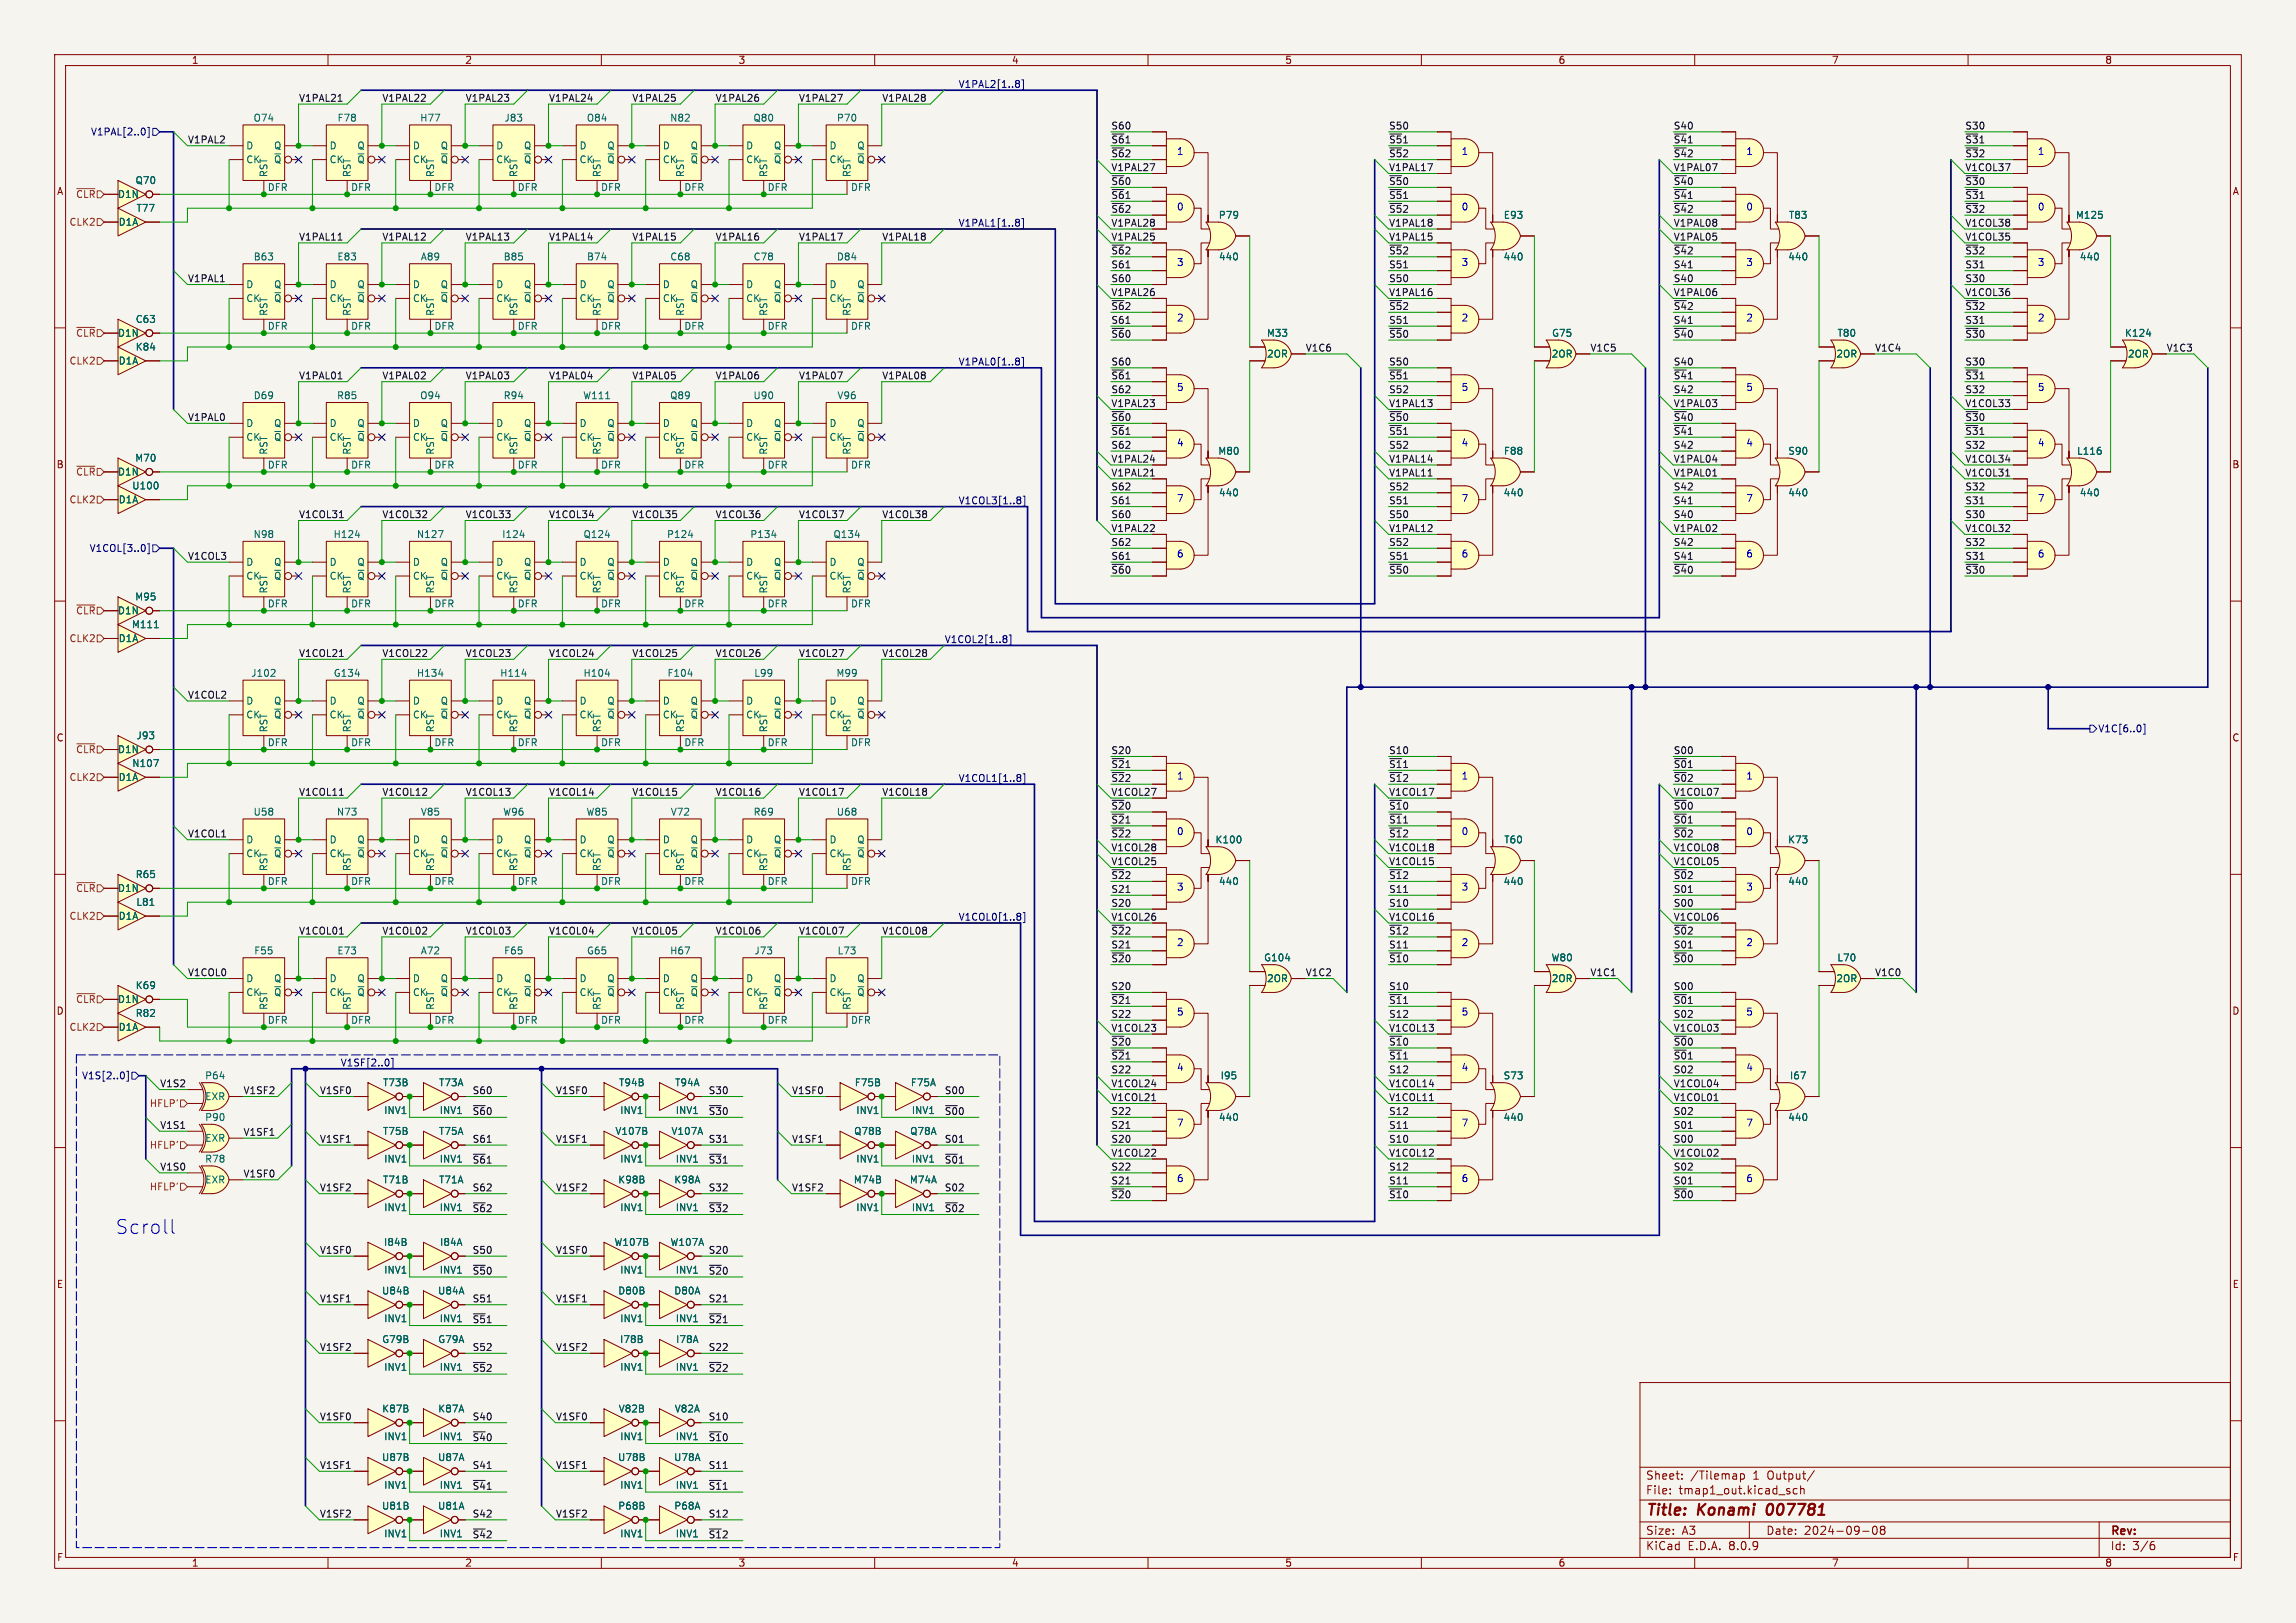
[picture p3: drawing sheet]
<svg xmlns="http://www.w3.org/2000/svg" width="420mm" height="297mm" viewBox="0 0 420 297" stroke-linecap="round" stroke-linejoin="round" font-family="sans-serif">
<defs><g id="words">
<text font-size="3.5" fill="#0000c2" x="21.1" y="226">Scroll</text>
<g font-size="2.8" fill="#840000">
<text x="301" y="277.9">Title:</text>
<text x="310.6" y="277.9">Konami</text>
<text x="324" y="277.9">007781</text>
</g>
<g font-size="2.1" fill="#840000">
<text x="301" y="273.7">File:</text>
<text x="301" y="271">Sheet:</text>
<text x="307.1" y="273.7">tmap1_out.kicad_sch</text>
<text x="309.2" y="271">/Tilemap</text>
<text x="320.7" y="271">1</text>
<text x="323.5" y="271">Output/</text>
<text x="301" y="281.1">Size:</text>
<text x="307.6" y="281.1">A3</text>
<text x="323" y="281.1">Date:</text>
<text x="330" y="281.1">2024-09-08</text>
<text x="386" y="281.3">Rev:</text>
<text x="301" y="283.9">KiCad</text>
<text x="308.7" y="283.9">E.D.A.</text>
<text x="316.3" y="283.9">8.0.9</text>
<text x="386" y="283.9">Id:</text>
<text x="390.1" y="283.9">3/6</text>
</g>
<g font-size="1.8" fill="#840000">
<text x="35" y="11.9">1</text>
<text x="85" y="11.9">2</text>
<text x="135" y="11.9">3</text>
<text x="185" y="11.9">4</text>
<text x="235" y="11.9">5</text>
<text x="285" y="11.9">6</text>
<text x="335" y="11.9">7</text>
<text x="385" y="11.9">8</text>
<text x="10.3" y="35.9">A</text>
<text x="408.3" y="35.9">A</text>
<text x="10.3" y="85.9">B</text>
<text x="408.2" y="85.9">B</text>
<text x="10.3" y="135.9">C</text>
<text x="408.2" y="135.9">C</text>
<text x="10.3" y="185.9">D</text>
<text x="408.2" y="185.9">D</text>
<text x="10.3" y="235.9">E</text>
<text x="408.3" y="235.9">E</text>
<text x="10.3" y="285.9">F</text>
<text x="35" y="286.9">1</text>
<text x="85" y="286.9">2</text>
<text x="135" y="286.9">3</text>
<text x="185" y="286.9">4</text>
<text x="235" y="286.9">5</text>
<text x="285" y="286.9">6</text>
<text x="335" y="286.9">7</text>
<text x="385" y="286.9">8</text>
<text x="408.3" y="285.9">F</text>
</g>
<g font-size="1.8" fill="#000084">
<text x="175.3" y="16.2">V1PAL2[1..8]</text>
<text x="16.5" y="25">V1PAL[2..0]</text>
<text x="175.3" y="41.6">V1PAL1[1..8]</text>
<text x="175.3" y="67">V1PAL0[1..8]</text>
<text x="175.3" y="92.4">V1COL3[1..8]</text>
<text x="16.3" y="101.2">V1COL[3..0]</text>
<text x="172.7" y="117.8">V1COL2[1..8]</text>
<text x="383.7" y="134.2">V1C[6..0]</text>
<text x="175.3" y="143.2">V1COL1[1..8]</text>
<text x="175.3" y="168.6">V1COL0[1..8]</text>
<text x="14.9" y="197.7">V1S[2..0]</text>
<text x="62.2" y="195.2">V1SF[2..0]</text>
</g>
<g font-size="1.8" fill="#006464">
<text x="46.3" y="22.5">O74</text>
<text x="61.6" y="22.5">F78</text>
<text x="76.8" y="22.5">H77</text>
<text x="92.2" y="22.5">J83</text>
<text x="107.2" y="22.5">O84</text>
<text x="122.5" y="22.5">N82</text>
<text x="137.7" y="22.5">Q80</text>
<text x="153" y="22.5">P70</text>
<text x="45" y="27.5">D</text>
<text x="50" y="27.5">Q</text>
<text x="60.2" y="27.5">D</text>
<text x="65.3" y="27.5">Q</text>
<text x="75.4" y="27.5">D</text>
<text x="80.5" y="27.5">Q</text>
<text x="90.7" y="27.5">D</text>
<text x="95.7" y="27.5">Q</text>
<text x="105.9" y="27.5">D</text>
<text x="111" y="27.5">Q</text>
<text x="121.2" y="27.5">D</text>
<text x="126.2" y="27.5">Q</text>
<text x="136.4" y="27.5">D</text>
<text x="141.5" y="27.5">Q</text>
<text x="151.6" y="27.5">D</text>
<text x="156.7" y="27.5">Q</text>
<text x="24.7" y="33.9">Q70</text>
<text x="45" y="30.1">CK</text>
<text x="48.9" y="35.2">DFR</text>
<text x="49.1" y="32.5" transform="rotate(-90 49.1 32.5)">RST</text>
<text x="50" y="30.1">~{Q}</text>
<text x="60.2" y="30.1">CK</text>
<text x="64.1" y="35.2">DFR</text>
<text x="64.4" y="32.5" transform="rotate(-90 64.4 32.5)">RST</text>
<text x="65.3" y="30.1">~{Q}</text>
<text x="75.4" y="30.1">CK</text>
<text x="79.4" y="35.2">DFR</text>
<text x="79.6" y="32.5" transform="rotate(-90 79.6 32.5)">RST</text>
<text x="80.5" y="30.1">~{Q}</text>
<text x="90.7" y="30.1">CK</text>
<text x="94.6" y="35.2">DFR</text>
<text x="94.8" y="32.5" transform="rotate(-90 94.8 32.5)">RST</text>
<text x="95.7" y="30.1">~{Q}</text>
<text x="105.9" y="30.1">CK</text>
<text x="109.8" y="35.2">DFR</text>
<text x="110.1" y="32.5" transform="rotate(-90 110.1 32.5)">RST</text>
<text x="111" y="30.1">~{Q}</text>
<text x="121.2" y="30.1">CK</text>
<text x="125.1" y="35.2">DFR</text>
<text x="125.3" y="32.5" transform="rotate(-90 125.3 32.5)">RST</text>
<text x="126.2" y="30.1">~{Q}</text>
<text x="136.4" y="30.1">CK</text>
<text x="140.3" y="35.2">DFR</text>
<text x="140.6" y="32.5" transform="rotate(-90 140.6 32.5)">RST</text>
<text x="141.5" y="30.1">~{Q}</text>
<text x="151.6" y="30.1">CK</text>
<text x="155.6" y="35.2">DFR</text>
<text x="155.8" y="32.5" transform="rotate(-90 155.8 32.5)">RST</text>
<text x="156.7" y="30.1">~{Q}</text>
<text x="21.5" y="36.4">D1N</text>
<text x="21.6" y="41.5">D1A</text>
<text x="24.9" y="39">T77</text>
<text x="222.8" y="40.2">P79</text>
<text x="275" y="40.2">E93</text>
<text x="327.1" y="40.2">T83</text>
<text x="379.6" y="40.2">M125</text>
<text x="46.3" y="47.9">B63</text>
<text x="61.6" y="47.9">E83</text>
<text x="76.9" y="47.9">A89</text>
<text x="92" y="47.9">B85</text>
<text x="107.3" y="47.9">B74</text>
<text x="122.5" y="47.9">C68</text>
<text x="137.8" y="47.9">C78</text>
<text x="153" y="47.9">D84</text>
<text x="222.9" y="47.9">440</text>
<text x="274.9" y="47.9">440</text>
<text x="327" y="47.9">440</text>
<text x="380.4" y="47.9">440</text>
<text x="45" y="52.9">D</text>
<text x="50" y="52.9">Q</text>
<text x="60.2" y="52.9">D</text>
<text x="65.3" y="52.9">Q</text>
<text x="75.4" y="52.9">D</text>
<text x="80.5" y="52.9">Q</text>
<text x="90.7" y="52.9">D</text>
<text x="95.7" y="52.9">Q</text>
<text x="105.9" y="52.9">D</text>
<text x="111" y="52.9">Q</text>
<text x="121.2" y="52.9">D</text>
<text x="126.2" y="52.9">Q</text>
<text x="136.4" y="52.9">D</text>
<text x="141.5" y="52.9">Q</text>
<text x="151.6" y="52.9">D</text>
<text x="156.7" y="52.9">Q</text>
<text x="24.7" y="59.3">C63</text>
<text x="45" y="55.5">CK</text>
<text x="49.1" y="57.9" transform="rotate(-90 49.1 57.9)">RST</text>
<text x="50" y="55.5">~{Q}</text>
<text x="60.2" y="55.5">CK</text>
<text x="64.4" y="57.9" transform="rotate(-90 64.4 57.9)">RST</text>
<text x="65.3" y="55.5">~{Q}</text>
<text x="75.4" y="55.5">CK</text>
<text x="79.6" y="57.9" transform="rotate(-90 79.6 57.9)">RST</text>
<text x="80.5" y="55.5">~{Q}</text>
<text x="90.7" y="55.5">CK</text>
<text x="94.8" y="57.9" transform="rotate(-90 94.8 57.9)">RST</text>
<text x="95.7" y="55.5">~{Q}</text>
<text x="105.9" y="55.5">CK</text>
<text x="110.1" y="57.9" transform="rotate(-90 110.1 57.9)">RST</text>
<text x="111" y="55.5">~{Q}</text>
<text x="121.2" y="55.5">CK</text>
<text x="125.3" y="57.9" transform="rotate(-90 125.3 57.9)">RST</text>
<text x="126.2" y="55.5">~{Q}</text>
<text x="136.4" y="55.5">CK</text>
<text x="140.6" y="57.9" transform="rotate(-90 140.6 57.9)">RST</text>
<text x="141.5" y="55.5">~{Q}</text>
<text x="151.6" y="55.5">CK</text>
<text x="155.8" y="57.9" transform="rotate(-90 155.8 57.9)">RST</text>
<text x="156.7" y="55.5">~{Q}</text>
<text x="21.5" y="61.8">D1N</text>
<text x="24.7" y="64.4">K84</text>
<text x="48.9" y="60.6">DFR</text>
<text x="64.1" y="60.6">DFR</text>
<text x="79.4" y="60.6">DFR</text>
<text x="94.6" y="60.6">DFR</text>
<text x="109.8" y="60.6">DFR</text>
<text x="125.1" y="60.6">DFR</text>
<text x="140.3" y="60.6">DFR</text>
<text x="155.6" y="60.6">DFR</text>
<text x="231.6" y="61.8">M33</text>
<text x="231.7" y="65.6">2OR</text>
<text x="283.7" y="65.6">2OR</text>
<text x="283.8" y="61.8">G75</text>
<text x="335.8" y="65.6">2OR</text>
<text x="336" y="61.8">T80</text>
<text x="388.6" y="61.8">K124</text>
<text x="389.2" y="65.6">2OR</text>
<text x="21.6" y="66.9">D1A</text>
<text x="46.3" y="73.3">D69</text>
<text x="61.6" y="73.3">R85</text>
<text x="76.8" y="73.3">O94</text>
<text x="92" y="73.3">R94</text>
<text x="106.6" y="73.3">W111</text>
<text x="122.5" y="73.3">Q89</text>
<text x="137.7" y="73.3">U90</text>
<text x="153.1" y="73.3">V96</text>
<text x="45" y="78.3">D</text>
<text x="45" y="80.9">CK</text>
<text x="49.1" y="83.3" transform="rotate(-90 49.1 83.3)">RST</text>
<text x="50" y="80.9">~{Q}</text>
<text x="50" y="78.3">Q</text>
<text x="60.2" y="78.3">D</text>
<text x="60.2" y="80.9">CK</text>
<text x="64.4" y="83.3" transform="rotate(-90 64.4 83.3)">RST</text>
<text x="65.3" y="80.9">~{Q}</text>
<text x="65.3" y="78.3">Q</text>
<text x="75.4" y="78.3">D</text>
<text x="75.4" y="80.9">CK</text>
<text x="79.6" y="83.3" transform="rotate(-90 79.6 83.3)">RST</text>
<text x="80.5" y="80.9">~{Q}</text>
<text x="80.5" y="78.3">Q</text>
<text x="90.7" y="78.3">D</text>
<text x="90.7" y="80.9">CK</text>
<text x="94.8" y="83.3" transform="rotate(-90 94.8 83.3)">RST</text>
<text x="95.7" y="80.9">~{Q}</text>
<text x="95.7" y="78.3">Q</text>
<text x="105.9" y="78.3">D</text>
<text x="105.9" y="80.9">CK</text>
<text x="110.1" y="83.3" transform="rotate(-90 110.1 83.3)">RST</text>
<text x="111" y="80.9">~{Q}</text>
<text x="111" y="78.3">Q</text>
<text x="121.2" y="78.3">D</text>
<text x="121.2" y="80.9">CK</text>
<text x="125.3" y="83.3" transform="rotate(-90 125.3 83.3)">RST</text>
<text x="126.2" y="80.9">~{Q}</text>
<text x="126.2" y="78.3">Q</text>
<text x="136.4" y="78.3">D</text>
<text x="136.4" y="80.9">CK</text>
<text x="140.6" y="83.3" transform="rotate(-90 140.6 83.3)">RST</text>
<text x="141.5" y="80.9">~{Q}</text>
<text x="141.5" y="78.3">Q</text>
<text x="151.6" y="78.3">D</text>
<text x="151.6" y="80.9">CK</text>
<text x="155.8" y="83.3" transform="rotate(-90 155.8 83.3)">RST</text>
<text x="156.7" y="80.9">~{Q}</text>
<text x="156.7" y="78.3">Q</text>
<text x="222.8" y="83.4">M80</text>
<text x="275" y="83.4">F88</text>
<text x="327" y="83.4">S90</text>
<text x="379.8" y="83.4">L116</text>
<text x="21.5" y="87.2">D1N</text>
<text x="24.1" y="89.8">U100</text>
<text x="24.6" y="84.7">M70</text>
<text x="48.9" y="86">DFR</text>
<text x="64.1" y="86">DFR</text>
<text x="79.4" y="86">DFR</text>
<text x="94.6" y="86">DFR</text>
<text x="109.8" y="86">DFR</text>
<text x="125.1" y="86">DFR</text>
<text x="140.3" y="86">DFR</text>
<text x="155.6" y="86">DFR</text>
<text x="21.6" y="92.3">D1A</text>
<text x="222.9" y="91">440</text>
<text x="274.9" y="91">440</text>
<text x="327" y="91">440</text>
<text x="380.4" y="91">440</text>
<text x="46.3" y="98.7">N98</text>
<text x="60.9" y="98.7">H124</text>
<text x="76.2" y="98.7">N127</text>
<text x="91.8" y="98.7">I124</text>
<text x="106.6" y="98.7">Q124</text>
<text x="121.9" y="98.7">P124</text>
<text x="137.1" y="98.7">P134</text>
<text x="152.4" y="98.7">Q134</text>
<text x="45" y="103.7">D</text>
<text x="45" y="106.3">CK</text>
<text x="50" y="106.3">~{Q}</text>
<text x="50" y="103.7">Q</text>
<text x="60.2" y="103.7">D</text>
<text x="60.2" y="106.3">CK</text>
<text x="65.3" y="106.3">~{Q}</text>
<text x="65.3" y="103.7">Q</text>
<text x="75.4" y="103.7">D</text>
<text x="75.4" y="106.3">CK</text>
<text x="80.5" y="106.3">~{Q}</text>
<text x="80.5" y="103.7">Q</text>
<text x="90.7" y="103.7">D</text>
<text x="90.7" y="106.3">CK</text>
<text x="95.7" y="106.3">~{Q}</text>
<text x="95.7" y="103.7">Q</text>
<text x="105.9" y="103.7">D</text>
<text x="105.9" y="106.3">CK</text>
<text x="111" y="106.3">~{Q}</text>
<text x="111" y="103.7">Q</text>
<text x="121.2" y="103.7">D</text>
<text x="121.2" y="106.3">CK</text>
<text x="126.2" y="106.3">~{Q}</text>
<text x="126.2" y="103.7">Q</text>
<text x="136.4" y="103.7">D</text>
<text x="136.4" y="106.3">CK</text>
<text x="141.5" y="106.3">~{Q}</text>
<text x="141.5" y="103.7">Q</text>
<text x="151.6" y="103.7">D</text>
<text x="151.6" y="106.3">CK</text>
<text x="156.7" y="106.3">~{Q}</text>
<text x="156.7" y="103.7">Q</text>
<text x="21.5" y="112.6">D1N</text>
<text x="24.6" y="110.1">M95</text>
<text x="48.9" y="111.4">DFR</text>
<text x="49.1" y="108.7" transform="rotate(-90 49.1 108.7)">RST</text>
<text x="64.1" y="111.4">DFR</text>
<text x="64.4" y="108.7" transform="rotate(-90 64.4 108.7)">RST</text>
<text x="79.4" y="111.4">DFR</text>
<text x="79.6" y="108.7" transform="rotate(-90 79.6 108.7)">RST</text>
<text x="94.6" y="111.4">DFR</text>
<text x="94.8" y="108.7" transform="rotate(-90 94.8 108.7)">RST</text>
<text x="109.8" y="111.4">DFR</text>
<text x="110.1" y="108.7" transform="rotate(-90 110.1 108.7)">RST</text>
<text x="125.1" y="111.4">DFR</text>
<text x="125.3" y="108.7" transform="rotate(-90 125.3 108.7)">RST</text>
<text x="140.3" y="111.4">DFR</text>
<text x="140.6" y="108.7" transform="rotate(-90 140.6 108.7)">RST</text>
<text x="155.6" y="111.4">DFR</text>
<text x="155.8" y="108.7" transform="rotate(-90 155.8 108.7)">RST</text>
<text x="21.6" y="117.7">D1A</text>
<text x="24" y="115.2">M111</text>
<text x="45.9" y="124.1">J102</text>
<text x="60.9" y="124.1">G134</text>
<text x="76.2" y="124.1">H134</text>
<text x="91.4" y="124.1">H114</text>
<text x="106.6" y="124.1">H104</text>
<text x="122" y="124.1">F104</text>
<text x="137.9" y="124.1">L99</text>
<text x="152.9" y="124.1">M99</text>
<text x="45" y="129.1">D</text>
<text x="45" y="131.7">CK</text>
<text x="50" y="131.7">~{Q}</text>
<text x="50" y="129.1">Q</text>
<text x="60.2" y="129.1">D</text>
<text x="60.2" y="131.7">CK</text>
<text x="65.3" y="131.7">~{Q}</text>
<text x="65.3" y="129.1">Q</text>
<text x="75.4" y="129.1">D</text>
<text x="75.4" y="131.7">CK</text>
<text x="80.5" y="131.7">~{Q}</text>
<text x="80.5" y="129.1">Q</text>
<text x="90.7" y="129.1">D</text>
<text x="90.7" y="131.7">CK</text>
<text x="95.7" y="131.7">~{Q}</text>
<text x="95.7" y="129.1">Q</text>
<text x="105.9" y="129.1">D</text>
<text x="105.9" y="131.7">CK</text>
<text x="111" y="131.7">~{Q}</text>
<text x="111" y="129.1">Q</text>
<text x="121.2" y="129.1">D</text>
<text x="121.2" y="131.7">CK</text>
<text x="126.2" y="131.7">~{Q}</text>
<text x="126.2" y="129.1">Q</text>
<text x="136.4" y="129.1">D</text>
<text x="136.4" y="131.7">CK</text>
<text x="141.5" y="131.7">~{Q}</text>
<text x="141.5" y="129.1">Q</text>
<text x="151.6" y="129.1">D</text>
<text x="151.6" y="131.7">CK</text>
<text x="156.7" y="131.7">~{Q}</text>
<text x="156.7" y="129.1">Q</text>
<text x="24.9" y="135.5">J93</text>
<text x="48.9" y="136.8">DFR</text>
<text x="49.1" y="134.1" transform="rotate(-90 49.1 134.1)">RST</text>
<text x="64.1" y="136.8">DFR</text>
<text x="64.4" y="134.1" transform="rotate(-90 64.4 134.1)">RST</text>
<text x="79.4" y="136.8">DFR</text>
<text x="79.6" y="134.1" transform="rotate(-90 79.6 134.1)">RST</text>
<text x="94.6" y="136.8">DFR</text>
<text x="94.8" y="134.1" transform="rotate(-90 94.8 134.1)">RST</text>
<text x="109.8" y="136.8">DFR</text>
<text x="110.1" y="134.1" transform="rotate(-90 110.1 134.1)">RST</text>
<text x="125.1" y="136.8">DFR</text>
<text x="125.3" y="134.1" transform="rotate(-90 125.3 134.1)">RST</text>
<text x="140.3" y="136.8">DFR</text>
<text x="140.6" y="134.1" transform="rotate(-90 140.6 134.1)">RST</text>
<text x="155.6" y="136.8">DFR</text>
<text x="155.8" y="134.1" transform="rotate(-90 155.8 134.1)">RST</text>
<text x="21.5" y="138">D1N</text>
<text x="21.6" y="143.1">D1A</text>
<text x="24.1" y="140.6">N107</text>
<text x="46.3" y="149.5">U58</text>
<text x="61.5" y="149.5">N73</text>
<text x="76.9" y="149.5">V85</text>
<text x="91.9" y="149.5">W96</text>
<text x="107.2" y="149.5">W85</text>
<text x="122.6" y="149.5">V72</text>
<text x="137.8" y="149.5">R69</text>
<text x="153" y="149.5">U68</text>
<text x="45" y="154.5">D</text>
<text x="50" y="154.5">Q</text>
<text x="60.2" y="154.5">D</text>
<text x="65.3" y="154.5">Q</text>
<text x="75.4" y="154.5">D</text>
<text x="80.5" y="154.5">Q</text>
<text x="90.7" y="154.5">D</text>
<text x="95.7" y="154.5">Q</text>
<text x="105.9" y="154.5">D</text>
<text x="111" y="154.5">Q</text>
<text x="121.2" y="154.5">D</text>
<text x="126.2" y="154.5">Q</text>
<text x="136.4" y="154.5">D</text>
<text x="141.5" y="154.5">Q</text>
<text x="151.6" y="154.5">D</text>
<text x="156.7" y="154.5">Q</text>
<text x="222.2" y="154.5">K100</text>
<text x="275.1" y="154.5">T60</text>
<text x="327" y="154.5">K73</text>
<text x="24.7" y="160.9">R65</text>
<text x="45" y="157.1">CK</text>
<text x="49.1" y="159.5" transform="rotate(-90 49.1 159.5)">RST</text>
<text x="50" y="157.1">~{Q}</text>
<text x="60.2" y="157.1">CK</text>
<text x="64.4" y="159.5" transform="rotate(-90 64.4 159.5)">RST</text>
<text x="65.3" y="157.1">~{Q}</text>
<text x="75.4" y="157.1">CK</text>
<text x="79.6" y="159.5" transform="rotate(-90 79.6 159.5)">RST</text>
<text x="80.5" y="157.1">~{Q}</text>
<text x="90.7" y="157.1">CK</text>
<text x="94.8" y="159.5" transform="rotate(-90 94.8 159.5)">RST</text>
<text x="95.7" y="157.1">~{Q}</text>
<text x="105.9" y="157.1">CK</text>
<text x="110.1" y="159.5" transform="rotate(-90 110.1 159.5)">RST</text>
<text x="111" y="157.1">~{Q}</text>
<text x="121.2" y="157.1">CK</text>
<text x="125.3" y="159.5" transform="rotate(-90 125.3 159.5)">RST</text>
<text x="126.2" y="157.1">~{Q}</text>
<text x="136.4" y="157.1">CK</text>
<text x="140.6" y="159.5" transform="rotate(-90 140.6 159.5)">RST</text>
<text x="141.5" y="157.1">~{Q}</text>
<text x="151.6" y="157.1">CK</text>
<text x="155.8" y="159.5" transform="rotate(-90 155.8 159.5)">RST</text>
<text x="156.7" y="157.1">~{Q}</text>
<text x="21.5" y="163.4">D1N</text>
<text x="24.8" y="166">L81</text>
<text x="48.9" y="162.2">DFR</text>
<text x="64.1" y="162.2">DFR</text>
<text x="79.4" y="162.2">DFR</text>
<text x="94.6" y="162.2">DFR</text>
<text x="109.8" y="162.2">DFR</text>
<text x="125.1" y="162.2">DFR</text>
<text x="140.3" y="162.2">DFR</text>
<text x="155.6" y="162.2">DFR</text>
<text x="222.9" y="162.2">440</text>
<text x="274.9" y="162.2">440</text>
<text x="327" y="162.2">440</text>
<text x="21.6" y="168.5">D1A</text>
<text x="45" y="179.9">D</text>
<text x="46.4" y="174.9">F55</text>
<text x="50" y="179.9">Q</text>
<text x="60.2" y="179.9">D</text>
<text x="61.6" y="174.9">E73</text>
<text x="65.3" y="179.9">Q</text>
<text x="75.4" y="179.9">D</text>
<text x="76.9" y="174.9">A72</text>
<text x="80.5" y="179.9">Q</text>
<text x="90.7" y="179.9">D</text>
<text x="92.1" y="174.9">F65</text>
<text x="95.7" y="179.9">Q</text>
<text x="105.9" y="179.9">D</text>
<text x="107.3" y="174.9">G65</text>
<text x="111" y="179.9">Q</text>
<text x="121.2" y="179.9">D</text>
<text x="122.5" y="174.9">H67</text>
<text x="126.2" y="179.9">Q</text>
<text x="136.4" y="179.9">D</text>
<text x="137.9" y="174.9">J73</text>
<text x="141.5" y="179.9">Q</text>
<text x="151.6" y="179.9">D</text>
<text x="153.1" y="174.9">L73</text>
<text x="156.7" y="179.9">Q</text>
<text x="231.1" y="176.1">G104</text>
<text x="231.7" y="179.9">2OR</text>
<text x="283.7" y="176.1">W80</text>
<text x="283.7" y="179.9">2OR</text>
<text x="335.8" y="179.9">2OR</text>
<text x="336" y="176.1">L70</text>
<text x="21.5" y="183.7">D1N</text>
<text x="24.7" y="181.2">K69</text>
<text x="45" y="182.5">CK</text>
<text x="49.1" y="184.9" transform="rotate(-90 49.1 184.9)">RST</text>
<text x="50" y="182.5">~{Q}</text>
<text x="60.2" y="182.5">CK</text>
<text x="64.4" y="184.9" transform="rotate(-90 64.4 184.9)">RST</text>
<text x="65.3" y="182.5">~{Q}</text>
<text x="75.4" y="182.5">CK</text>
<text x="79.6" y="184.9" transform="rotate(-90 79.6 184.9)">RST</text>
<text x="80.5" y="182.5">~{Q}</text>
<text x="90.7" y="182.5">CK</text>
<text x="94.8" y="184.9" transform="rotate(-90 94.8 184.9)">RST</text>
<text x="95.7" y="182.5">~{Q}</text>
<text x="105.9" y="182.5">CK</text>
<text x="110.1" y="184.9" transform="rotate(-90 110.1 184.9)">RST</text>
<text x="111" y="182.5">~{Q}</text>
<text x="121.2" y="182.5">CK</text>
<text x="125.3" y="184.9" transform="rotate(-90 125.3 184.9)">RST</text>
<text x="126.2" y="182.5">~{Q}</text>
<text x="136.4" y="182.5">CK</text>
<text x="140.6" y="184.9" transform="rotate(-90 140.6 184.9)">RST</text>
<text x="141.5" y="182.5">~{Q}</text>
<text x="151.6" y="182.5">CK</text>
<text x="155.8" y="184.9" transform="rotate(-90 155.8 184.9)">RST</text>
<text x="156.7" y="182.5">~{Q}</text>
<text x="21.6" y="188.8">D1A</text>
<text x="24.7" y="186.3">R82</text>
<text x="48.9" y="187.6">DFR</text>
<text x="64.1" y="187.6">DFR</text>
<text x="79.4" y="187.6">DFR</text>
<text x="94.6" y="187.6">DFR</text>
<text x="109.8" y="187.6">DFR</text>
<text x="125.1" y="187.6">DFR</text>
<text x="140.3" y="187.6">DFR</text>
<text x="155.6" y="187.6">DFR</text>
<text x="37.4" y="197.7">P64</text>
<text x="223.2" y="197.7">I95</text>
<text x="274.9" y="197.7">S73</text>
<text x="327.3" y="197.7">I67</text>
<text x="37.5" y="201.5">EXR</text>
<text x="70" y="199">T73B</text>
<text x="80.2" y="199">T73A</text>
<text x="113.1" y="199">T94B</text>
<text x="123.4" y="199">T94A</text>
<text x="156.3" y="199">F75B</text>
<text x="166.5" y="199">F75A</text>
<text x="37.4" y="205.3">P90</text>
<text x="37.5" y="209.1">EXR</text>
<text x="70" y="207.9">T75B</text>
<text x="70.2" y="204.1">INV1</text>
<text x="80.2" y="207.9">T75A</text>
<text x="80.3" y="204.1">INV1</text>
<text x="112.5" y="207.9">V107B</text>
<text x="113.4" y="204.1">INV1</text>
<text x="122.7" y="207.9">V107A</text>
<text x="123.5" y="204.1">INV1</text>
<text x="156.1" y="207.9">Q78B</text>
<text x="156.5" y="204.1">INV1</text>
<text x="166.4" y="207.9">Q78A</text>
<text x="166.7" y="204.1">INV1</text>
<text x="222.9" y="205.3">440</text>
<text x="274.9" y="205.3">440</text>
<text x="327" y="205.3">440</text>
<text x="37.4" y="213">R78</text>
<text x="70.2" y="213">INV1</text>
<text x="80.3" y="213">INV1</text>
<text x="113.4" y="213">INV1</text>
<text x="123.5" y="213">INV1</text>
<text x="156.5" y="213">INV1</text>
<text x="166.7" y="213">INV1</text>
<text x="37.5" y="216.8">EXR</text>
<text x="70" y="216.8">T71B</text>
<text x="70.2" y="221.8">INV1</text>
<text x="80.2" y="216.8">T71A</text>
<text x="80.3" y="221.8">INV1</text>
<text x="113" y="216.8">K98B</text>
<text x="113.4" y="221.8">INV1</text>
<text x="123.2" y="216.8">K98A</text>
<text x="123.5" y="221.8">INV1</text>
<text x="156.1" y="216.8">M74B</text>
<text x="156.5" y="221.8">INV1</text>
<text x="166.3" y="216.8">M74A</text>
<text x="166.7" y="221.8">INV1</text>
<text x="70.1" y="228.2">I84B</text>
<text x="70.2" y="233.3">INV1</text>
<text x="80.3" y="233.3">INV1</text>
<text x="80.4" y="228.2">I84A</text>
<text x="112.3" y="228.2">W107B</text>
<text x="113.4" y="233.3">INV1</text>
<text x="122.5" y="228.2">W107A</text>
<text x="123.5" y="233.3">INV1</text>
<text x="69.8" y="237.1">U84B</text>
<text x="80" y="237.1">U84A</text>
<text x="113" y="237.1">D80B</text>
<text x="123.2" y="237.1">D80A</text>
<text x="69.8" y="246">G79B</text>
<text x="70.2" y="242.2">INV1</text>
<text x="80.1" y="246">G79A</text>
<text x="80.3" y="242.2">INV1</text>
<text x="113.3" y="246">I78B</text>
<text x="113.4" y="242.2">INV1</text>
<text x="123.5" y="242.2">INV1</text>
<text x="123.6" y="246">I78A</text>
<text x="70.2" y="251.1">INV1</text>
<text x="80.3" y="251.1">INV1</text>
<text x="113.4" y="251.1">INV1</text>
<text x="123.5" y="251.1">INV1</text>
<text x="69.8" y="258.7">K87B</text>
<text x="70.2" y="263.8">INV1</text>
<text x="80.1" y="258.7">K87A</text>
<text x="80.3" y="263.8">INV1</text>
<text x="113.1" y="258.7">V82B</text>
<text x="113.4" y="263.8">INV1</text>
<text x="123.3" y="258.7">V82A</text>
<text x="123.5" y="263.8">INV1</text>
<text x="69.8" y="267.6">U87B</text>
<text x="80" y="267.6">U87A</text>
<text x="113" y="267.6">U78B</text>
<text x="123.2" y="267.6">U78A</text>
<text x="70.2" y="272.6">INV1</text>
<text x="80.3" y="272.6">INV1</text>
<text x="113.4" y="272.6">INV1</text>
<text x="123.5" y="272.6">INV1</text>
<text x="69.8" y="276.5">U81B</text>
<text x="70.2" y="281.5">INV1</text>
<text x="80" y="276.5">U81A</text>
<text x="80.3" y="281.5">INV1</text>
<text x="113" y="276.5">P68B</text>
<text x="113.4" y="281.5">INV1</text>
<text x="123.2" y="276.5">P68A</text>
<text x="123.5" y="281.5">INV1</text>
</g>
<g font-size="1.8" fill="#0f0f0f">
<text x="54.6" y="18.7">V1PAL21</text>
<text x="69.8" y="18.7">V1PAL22</text>
<text x="85.1" y="18.7">V1PAL23</text>
<text x="100.3" y="18.7">V1PAL24</text>
<text x="115.6" y="18.7">V1PAL25</text>
<text x="130.8" y="18.7">V1PAL26</text>
<text x="146" y="18.7">V1PAL27</text>
<text x="161.3" y="18.7">V1PAL28</text>
<text x="203.2" y="23.8">S60</text>
<text x="254" y="23.8">S50</text>
<text x="306.1" y="23.8">S40</text>
<text x="359.4" y="23.8">S30</text>
<text x="34.3" y="26.3">V1PAL2</text>
<text x="203.2" y="28.9">~{S6}2</text>
<text x="203.2" y="26.3">~{S6}1</text>
<text x="254" y="28.9">~{S5}2</text>
<text x="254" y="26.3">~{S5}1</text>
<text x="306.1" y="26.3">~{S4}1</text>
<text x="306.1" y="28.9">~{S4}2</text>
<text x="359.4" y="28.9">~{S3}2</text>
<text x="359.4" y="26.3">~{S3}1</text>
<text x="203.2" y="31.4">V1PAL27</text>
<text x="203.2" y="33.9">~{S6}0</text>
<text x="254" y="33.9">~{S5}0</text>
<text x="254" y="31.4">V1PAL17</text>
<text x="306.1" y="31.4">V1PAL07</text>
<text x="306.1" y="33.9">~{S4}0</text>
<text x="359.4" y="33.9">~{S3}0</text>
<text x="359.4" y="31.4">V1COL37</text>
<text x="203.2" y="41.6">V1PAL28</text>
<text x="203.2" y="39">~{S6}2</text>
<text x="203.2" y="36.5">~{S6}1</text>
<text x="254" y="41.6">V1PAL18</text>
<text x="254" y="36.5">~{S5}1</text>
<text x="254" y="39">~{S5}2</text>
<text x="306.1" y="39">~{S4}2</text>
<text x="306.1" y="36.5">~{S4}1</text>
<text x="306.1" y="41.6">V1PAL08</text>
<text x="359.4" y="39">~{S3}2</text>
<text x="359.4" y="41.6">V1COL38</text>
<text x="359.4" y="36.5">~{S3}1</text>
<text x="54.6" y="44.1">V1PAL11</text>
<text x="69.8" y="44.1">V1PAL12</text>
<text x="85.1" y="44.1">V1PAL13</text>
<text x="100.3" y="44.1">V1PAL14</text>
<text x="115.6" y="44.1">V1PAL15</text>
<text x="130.8" y="44.1">V1PAL16</text>
<text x="146" y="44.1">V1PAL17</text>
<text x="161.3" y="44.1">V1PAL18</text>
<text x="203.2" y="44.1">V1PAL25</text>
<text x="203.2" y="46.6">~{S6}2</text>
<text x="254" y="46.6">~{S5}2</text>
<text x="254" y="44.1">V1PAL15</text>
<text x="306.1" y="44.1">V1PAL05</text>
<text x="306.1" y="46.6">~{S4}2</text>
<text x="359.4" y="44.1">V1COL35</text>
<text x="359.4" y="46.6">~{S3}2</text>
<text x="34.3" y="51.7">V1PAL1</text>
<text x="203.2" y="51.7">S60</text>
<text x="203.2" y="49.2">S61</text>
<text x="254" y="49.2">S51</text>
<text x="254" y="51.7">S50</text>
<text x="306.1" y="51.7">S40</text>
<text x="306.1" y="49.2">S41</text>
<text x="359.4" y="49.2">S31</text>
<text x="359.4" y="51.7">S30</text>
<text x="203.2" y="54.3">V1PAL26</text>
<text x="203.2" y="59.3">S61</text>
<text x="203.2" y="56.8">~{S6}2</text>
<text x="254" y="56.8">~{S5}2</text>
<text x="254" y="54.3">V1PAL16</text>
<text x="254" y="59.3">S51</text>
<text x="306.1" y="54.3">V1PAL06</text>
<text x="306.1" y="56.8">~{S4}2</text>
<text x="306.1" y="59.3">S41</text>
<text x="359.4" y="56.8">~{S3}2</text>
<text x="359.4" y="59.3">S31</text>
<text x="359.4" y="54.3">V1COL36</text>
<text x="203.2" y="61.9">~{S6}0</text>
<text x="238.8" y="64.4">V1C6</text>
<text x="254" y="61.9">~{S5}0</text>
<text x="290.8" y="64.4">V1C5</text>
<text x="306.1" y="61.9">~{S4}0</text>
<text x="342.9" y="64.4">V1C4</text>
<text x="359.4" y="61.9">~{S3}0</text>
<text x="396.2" y="64.4">V1C3</text>
<text x="54.6" y="69.5">V1PAL01</text>
<text x="69.8" y="69.5">V1PAL02</text>
<text x="85.1" y="69.5">V1PAL03</text>
<text x="100.3" y="69.5">V1PAL04</text>
<text x="115.6" y="69.5">V1PAL05</text>
<text x="130.8" y="69.5">V1PAL06</text>
<text x="146" y="69.5">V1PAL07</text>
<text x="161.3" y="69.5">V1PAL08</text>
<text x="203.2" y="69.5">~{S6}1</text>
<text x="203.2" y="67">S60</text>
<text x="254" y="69.5">~{S5}1</text>
<text x="254" y="67">S50</text>
<text x="306.1" y="69.5">~{S4}1</text>
<text x="306.1" y="67">S40</text>
<text x="359.4" y="67">S30</text>
<text x="359.4" y="69.5">~{S3}1</text>
<text x="34.3" y="77.1">V1PAL0</text>
<text x="203.2" y="74.6">V1PAL23</text>
<text x="203.2" y="77.1">~{S6}0</text>
<text x="203.2" y="72">S62</text>
<text x="254" y="74.6">V1PAL13</text>
<text x="254" y="72">S52</text>
<text x="254" y="77.1">~{S5}0</text>
<text x="306.1" y="77.1">~{S4}0</text>
<text x="306.1" y="74.6">V1PAL03</text>
<text x="306.1" y="72">S42</text>
<text x="359.4" y="72">S32</text>
<text x="359.4" y="74.6">V1COL33</text>
<text x="359.4" y="77.1">~{S3}0</text>
<text x="203.2" y="82.2">S62</text>
<text x="203.2" y="79.7">~{S6}1</text>
<text x="254" y="79.7">~{S5}1</text>
<text x="254" y="82.2">S52</text>
<text x="306.1" y="79.7">~{S4}1</text>
<text x="306.1" y="82.2">S42</text>
<text x="359.4" y="79.7">~{S3}1</text>
<text x="359.4" y="82.2">S32</text>
<text x="203.2" y="89.8">S62</text>
<text x="203.2" y="84.7">V1PAL24</text>
<text x="203.2" y="87.3">V1PAL21</text>
<text x="254" y="89.8">S52</text>
<text x="254" y="87.3">V1PAL11</text>
<text x="254" y="84.7">V1PAL14</text>
<text x="306.1" y="84.7">V1PAL04</text>
<text x="306.1" y="89.8">S42</text>
<text x="306.1" y="87.3">V1PAL01</text>
<text x="359.4" y="87.3">V1COL31</text>
<text x="359.4" y="89.8">S32</text>
<text x="359.4" y="84.7">V1COL34</text>
<text x="54.6" y="94.9">V1COL31</text>
<text x="69.8" y="94.9">V1COL32</text>
<text x="85.1" y="94.9">V1COL33</text>
<text x="100.3" y="94.9">V1COL34</text>
<text x="115.6" y="94.9">V1COL35</text>
<text x="130.8" y="94.9">V1COL36</text>
<text x="146" y="94.9">V1COL37</text>
<text x="161.3" y="94.9">V1COL38</text>
<text x="203.2" y="92.4">S61</text>
<text x="203.2" y="94.9">S60</text>
<text x="254" y="92.4">S51</text>
<text x="254" y="94.9">S50</text>
<text x="306.1" y="94.9">S40</text>
<text x="306.1" y="92.4">S41</text>
<text x="359.4" y="92.4">S31</text>
<text x="359.4" y="94.9">S30</text>
<text x="203.2" y="97.4">V1PAL22</text>
<text x="203.2" y="100">S62</text>
<text x="254" y="97.4">V1PAL12</text>
<text x="254" y="100">S52</text>
<text x="306.1" y="100">S42</text>
<text x="306.1" y="97.4">V1PAL02</text>
<text x="359.4" y="100">S32</text>
<text x="359.4" y="97.4">V1COL32</text>
<text x="34.3" y="102.5">V1COL3</text>
<text x="203.2" y="105.1">~{S6}0</text>
<text x="203.2" y="102.5">S61</text>
<text x="254" y="102.5">S51</text>
<text x="254" y="105.1">~{S5}0</text>
<text x="306.1" y="105.1">~{S4}0</text>
<text x="306.1" y="102.5">S41</text>
<text x="359.4" y="105.1">~{S3}0</text>
<text x="359.4" y="102.5">S31</text>
<text x="54.6" y="120.3">V1COL21</text>
<text x="69.8" y="120.3">V1COL22</text>
<text x="85.1" y="120.3">V1COL23</text>
<text x="100.3" y="120.3">V1COL24</text>
<text x="115.6" y="120.3">V1COL25</text>
<text x="130.8" y="120.3">V1COL26</text>
<text x="146" y="120.3">V1COL27</text>
<text x="161.3" y="120.3">V1COL28</text>
<text x="34.3" y="127.9">V1COL2</text>
<text x="203.2" y="138.1">S20</text>
<text x="203.2" y="140.6">~{S2}1</text>
<text x="203.2" y="143.2">~{S2}2</text>
<text x="254" y="143.2">~{S1}2</text>
<text x="254" y="138.1">S10</text>
<text x="254" y="140.6">~{S1}1</text>
<text x="306.1" y="138.1">S00</text>
<text x="306.1" y="143.2">~{S0}2</text>
<text x="306.1" y="140.6">~{S0}1</text>
<text x="54.6" y="145.7">V1COL11</text>
<text x="69.8" y="145.7">V1COL12</text>
<text x="85.1" y="145.7">V1COL13</text>
<text x="100.3" y="145.7">V1COL14</text>
<text x="115.6" y="145.7">V1COL15</text>
<text x="130.8" y="145.7">V1COL16</text>
<text x="146" y="145.7">V1COL17</text>
<text x="161.3" y="145.7">V1COL18</text>
<text x="203.2" y="148.2">~{S2}0</text>
<text x="203.2" y="145.7">V1COL27</text>
<text x="254" y="145.7">V1COL17</text>
<text x="254" y="148.2">~{S1}0</text>
<text x="306.1" y="145.7">V1COL07</text>
<text x="306.1" y="148.2">~{S0}0</text>
<text x="34.3" y="153.3">V1COL1</text>
<text x="203.2" y="153.3">~{S2}2</text>
<text x="203.2" y="150.8">~{S2}1</text>
<text x="203.2" y="155.9">V1COL28</text>
<text x="254" y="150.8">~{S1}1</text>
<text x="254" y="155.9">V1COL18</text>
<text x="254" y="153.3">~{S1}2</text>
<text x="306.1" y="150.8">~{S0}1</text>
<text x="306.1" y="153.3">~{S0}2</text>
<text x="306.1" y="155.9">V1COL08</text>
<text x="203.2" y="158.4">V1COL25</text>
<text x="203.2" y="160.9">~{S2}2</text>
<text x="254" y="160.9">~{S1}2</text>
<text x="254" y="158.4">V1COL15</text>
<text x="306.1" y="158.4">V1COL05</text>
<text x="306.1" y="160.9">~{S0}2</text>
<text x="203.2" y="163.5">S21</text>
<text x="203.2" y="166">S20</text>
<text x="254" y="163.5">S11</text>
<text x="254" y="166">S10</text>
<text x="306.1" y="166">S00</text>
<text x="306.1" y="163.5">S01</text>
<text x="54.6" y="171.1">V1COL01</text>
<text x="69.8" y="171.1">V1COL02</text>
<text x="85.1" y="171.1">V1COL03</text>
<text x="100.3" y="171.1">V1COL04</text>
<text x="115.6" y="171.1">V1COL05</text>
<text x="130.8" y="171.1">V1COL06</text>
<text x="146" y="171.1">V1COL07</text>
<text x="161.3" y="171.1">V1COL08</text>
<text x="203.2" y="173.6">S21</text>
<text x="203.2" y="168.6">V1COL26</text>
<text x="203.2" y="171.1">~{S2}2</text>
<text x="254" y="171.1">~{S1}2</text>
<text x="254" y="173.6">S11</text>
<text x="254" y="168.6">V1COL16</text>
<text x="306.1" y="173.6">S01</text>
<text x="306.1" y="171.1">~{S0}2</text>
<text x="306.1" y="168.6">V1COL06</text>
<text x="34.3" y="178.7">V1COL0</text>
<text x="203.2" y="176.2">~{S2}0</text>
<text x="238.8" y="178.7">V1C2</text>
<text x="254" y="176.2">~{S1}0</text>
<text x="290.8" y="178.7">V1C1</text>
<text x="306.1" y="176.2">~{S0}0</text>
<text x="342.9" y="178.7">V1C0</text>
<text x="203.2" y="181.3">S20</text>
<text x="203.2" y="183.8">~{S2}1</text>
<text x="254" y="183.8">~{S1}1</text>
<text x="254" y="181.3">S10</text>
<text x="306.1" y="183.8">~{S0}1</text>
<text x="306.1" y="181.3">S00</text>
<text x="203.2" y="186.3">S22</text>
<text x="203.2" y="191.4">~{S2}0</text>
<text x="203.2" y="188.9">V1COL23</text>
<text x="254" y="186.3">S12</text>
<text x="254" y="188.9">V1COL13</text>
<text x="254" y="191.4">~{S1}0</text>
<text x="306.1" y="191.4">~{S0}0</text>
<text x="306.1" y="188.9">V1COL03</text>
<text x="306.1" y="186.3">S02</text>
<text x="203.2" y="196.5">S22</text>
<text x="203.2" y="194">~{S2}1</text>
<text x="254" y="196.5">S12</text>
<text x="254" y="194">~{S1}1</text>
<text x="306.1" y="194">~{S0}1</text>
<text x="306.1" y="196.5">S02</text>
<text x="29.2" y="199">V1S2</text>
<text x="44.4" y="200.3">V1SF2</text>
<text x="58.4" y="200.3">V1SF0</text>
<text x="86.4" y="200.3">S60</text>
<text x="101.6" y="200.3">V1SF0</text>
<text x="129.5" y="200.3">S30</text>
<text x="144.8" y="200.3">V1SF0</text>
<text x="172.7" y="200.3">S00</text>
<text x="203.2" y="201.6">V1COL21</text>
<text x="203.2" y="199">V1COL24</text>
<text x="254" y="201.6">V1COL11</text>
<text x="254" y="199">V1COL14</text>
<text x="306.1" y="201.6">V1COL01</text>
<text x="306.1" y="199">V1COL04</text>
<text x="29.2" y="206.7">V1S1</text>
<text x="44.4" y="207.9">V1SF1</text>
<text x="58.4" y="209.2">V1SF1</text>
<text x="86.4" y="209.2">S61</text>
<text x="86.4" y="204.1">~{S6}0</text>
<text x="101.6" y="209.2">V1SF1</text>
<text x="129.5" y="209.2">S31</text>
<text x="129.5" y="204.1">~{S3}0</text>
<text x="144.8" y="209.2">V1SF1</text>
<text x="172.7" y="204.1">~{S0}0</text>
<text x="172.7" y="209.2">S01</text>
<text x="203.2" y="209.2">S20</text>
<text x="203.2" y="204.1">S22</text>
<text x="203.2" y="206.7">S21</text>
<text x="254" y="206.7">S11</text>
<text x="254" y="209.2">S10</text>
<text x="254" y="204.1">S12</text>
<text x="306.1" y="204.1">S02</text>
<text x="306.1" y="206.7">S01</text>
<text x="306.1" y="209.2">S00</text>
<text x="29.2" y="214.3">V1S0</text>
<text x="44.4" y="215.6">V1SF0</text>
<text x="86.4" y="213">~{S6}1</text>
<text x="129.5" y="213">~{S3}1</text>
<text x="172.7" y="213">~{S0}1</text>
<text x="203.2" y="211.7">V1COL22</text>
<text x="203.2" y="214.3">S22</text>
<text x="254" y="211.7">V1COL12</text>
<text x="254" y="214.3">S12</text>
<text x="306.1" y="211.7">V1COL02</text>
<text x="306.1" y="214.3">S02</text>
<text x="58.4" y="218.1">V1SF2</text>
<text x="86.4" y="221.9">~{S6}2</text>
<text x="86.4" y="218.1">S62</text>
<text x="101.6" y="218.1">V1SF2</text>
<text x="129.5" y="218.1">S32</text>
<text x="129.5" y="221.9">~{S3}2</text>
<text x="144.8" y="218.1">V1SF2</text>
<text x="172.7" y="218.1">S02</text>
<text x="172.7" y="221.9">~{S0}2</text>
<text x="203.2" y="219.4">~{S2}0</text>
<text x="203.2" y="216.8">S21</text>
<text x="254" y="216.8">S11</text>
<text x="254" y="219.4">~{S1}0</text>
<text x="306.1" y="219.4">~{S0}0</text>
<text x="306.1" y="216.8">S01</text>
<text x="58.4" y="229.5">V1SF0</text>
<text x="86.4" y="229.5">S50</text>
<text x="86.4" y="233.3">~{S5}0</text>
<text x="101.6" y="229.5">V1SF0</text>
<text x="129.5" y="233.3">~{S2}0</text>
<text x="129.5" y="229.5">S20</text>
<text x="58.4" y="238.4">V1SF1</text>
<text x="86.4" y="238.4">S51</text>
<text x="101.6" y="238.4">V1SF1</text>
<text x="129.5" y="238.4">S21</text>
<text x="86.4" y="242.2">~{S5}1</text>
<text x="129.5" y="242.2">~{S2}1</text>
<text x="58.4" y="247.3">V1SF2</text>
<text x="86.4" y="247.3">S52</text>
<text x="86.4" y="251.1">~{S5}2</text>
<text x="101.6" y="247.3">V1SF2</text>
<text x="129.5" y="251.1">~{S2}2</text>
<text x="129.5" y="247.3">S22</text>
<text x="58.4" y="260">V1SF0</text>
<text x="86.4" y="263.8">~{S4}0</text>
<text x="86.4" y="260">S40</text>
<text x="101.6" y="260">V1SF0</text>
<text x="129.5" y="260">S10</text>
<text x="129.5" y="263.8">~{S1}0</text>
<text x="58.4" y="268.9">V1SF1</text>
<text x="86.4" y="268.9">S41</text>
<text x="101.6" y="268.9">V1SF1</text>
<text x="129.5" y="268.9">S11</text>
<text x="86.4" y="272.7">~{S4}1</text>
<text x="129.5" y="272.7">~{S1}1</text>
<text x="58.4" y="277.8">V1SF2</text>
<text x="86.4" y="281.6">~{S4}2</text>
<text x="86.4" y="277.8">S42</text>
<text x="101.6" y="277.8">V1SF2</text>
<text x="129.5" y="281.6">~{S1}2</text>
<text x="129.5" y="277.8">S12</text>
</g>
<g font-size="1.8" fill="#0000c2">
<text x="215.2" y="28.6">1</text>
<text x="267.3" y="28.6">1</text>
<text x="319.3" y="28.6">1</text>
<text x="372.7" y="28.6">1</text>
<text x="215.2" y="38.7">0</text>
<text x="267.3" y="38.7">0</text>
<text x="319.3" y="38.7">0</text>
<text x="372.7" y="38.7">0</text>
<text x="215.2" y="48.9">3</text>
<text x="267.3" y="48.9">3</text>
<text x="319.3" y="48.9">3</text>
<text x="372.7" y="48.9">3</text>
<text x="215.2" y="59">2</text>
<text x="267.3" y="59">2</text>
<text x="319.3" y="59">2</text>
<text x="372.7" y="59">2</text>
<text x="215.2" y="71.7">5</text>
<text x="267.3" y="71.7">5</text>
<text x="319.3" y="71.7">5</text>
<text x="372.7" y="71.7">5</text>
<text x="215.2" y="81.9">4</text>
<text x="267.3" y="81.9">4</text>
<text x="319.3" y="81.9">4</text>
<text x="372.7" y="81.9">4</text>
<text x="215.2" y="92.1">7</text>
<text x="267.3" y="92.1">7</text>
<text x="319.3" y="92.1">7</text>
<text x="372.7" y="92.1">7</text>
<text x="215.2" y="102.2">6</text>
<text x="267.3" y="102.2">6</text>
<text x="319.3" y="102.2">6</text>
<text x="372.7" y="102.2">6</text>
<text x="215.2" y="142.9">1</text>
<text x="267.3" y="142.9">1</text>
<text x="319.3" y="142.9">1</text>
<text x="215.2" y="153">0</text>
<text x="267.3" y="153">0</text>
<text x="319.3" y="153">0</text>
<text x="215.2" y="163.2">3</text>
<text x="267.3" y="163.2">3</text>
<text x="319.3" y="163.2">3</text>
<text x="215.2" y="173.3">2</text>
<text x="267.3" y="173.3">2</text>
<text x="319.3" y="173.3">2</text>
<text x="215.2" y="186">5</text>
<text x="267.3" y="186">5</text>
<text x="319.3" y="186">5</text>
<text x="215.2" y="196.2">4</text>
<text x="267.3" y="196.2">4</text>
<text x="319.3" y="196.2">4</text>
<text x="215.2" y="206.4">7</text>
<text x="267.3" y="206.4">7</text>
<text x="319.3" y="206.4">7</text>
<text x="215.2" y="216.5">6</text>
<text x="267.3" y="216.5">6</text>
<text x="319.3" y="216.5">6</text>
</g>
<g font-size="1.8" fill="#725600">
<text x="12.6" y="41.5">CLK2</text>
<text x="13.8" y="36.4">~{CLR}</text>
<text x="13.8" y="61.8">~{CLR}</text>
<text x="12.6" y="66.9">CLK2</text>
<text x="13.8" y="87.2">~{CLR}</text>
<text x="12.6" y="92.3">CLK2</text>
<text x="13.8" y="112.6">~{CLR}</text>
<text x="12.6" y="117.7">CLK2</text>
<text x="12.6" y="143.1">CLK2</text>
<text x="13.8" y="138">~{CLR}</text>
<text x="13.8" y="163.4">~{CLR}</text>
<text x="12.6" y="168.5">CLK2</text>
<text x="13.8" y="183.7">~{CLR}</text>
<text x="12.6" y="188.8">CLK2</text>
<text x="27.3" y="202.8">HFLP'</text>
<text x="27.3" y="210.4">HFLP'</text>
<text x="27.3" y="218">HFLP'</text>
</g>
</g></defs>
<path d="M0 0h420v297h-420z" fill="#f5f4ef" stroke="#f5f4ef" stroke-width=".18"/>
<g fill="none" stroke="#840000" stroke-width=".18">
<path d="M10 10h400v277h-400zM12 12h396v273h-396zM60 10v2M110 10v2M160 10v2M210 10v2M260 10v2M310 10v2M360 10v2M10 60h2M408 60h2M10 110h2"/>
<path d="M408 110h2M10 160h2M408 160h2M10 210h2M408 210h2M300 253h108v32h-108zM10 260h2M300 278.5h108M300 274.5h108M300 268.5h108M305.5 273.2v.2M305.5 272.5v.1"/>
<path d="M307.7 270.5v.2M307.7 269.8v.1M318.4 269.7v1.5M318.4 269.8l.4-.1 .3 .3v.4l-.2 .2h-.5M320 278.5v3M327.4 273v.3M328.7 272.5l-.4-.1-.3 .3v.4l.2 .2h.5M329.4 272.5l.2-.1 .3 .1 .1 .9M329.4 271.9v1.5M331.9 269.1l-1.3 1.9M342.7 279.4l.2-.1a.8 .8 0 0 1 .5 .7 .8 .8 0 0 1-.5 .8l-.2-.2-.2-.4zM344.2 279.9l-.3-.3 .3-.3 .5 .1 .1 .2-.3 .3"/>
<path d="M344.2 279.9l-.3 .3 .1 .4 .2 .2 .5-.1 .1-.2-.1-.4-.2-.2M344.2 279.9h.3M384 278.5v6.5M408 260h2M60 285v2M110 285v2M160 285v2M210 285v2M260 285v2M300 281.5h108M310 285v2M340.7 280.2h1.2"/>
<path d="M360 285v2M393.6 282.7h.4l.2 .2-.1 .5-.5 .2M394 282.1l-.4 .1"/>
</g>
<path d="M323.3 275.6a1.52 1.52 0 0 0 0 1.5" fill="none" stroke="#840000" stroke-width=".4"/>
<path d="M44.4 124.5h7.7v10.1h-7.7z" fill="#ffffc2"/>
<path d="M41.9 128.3h2.5M41.9 130.8h2.5M44.4 124.5h7.7v10.1h-7.7zM48.3 134.6v2.6M52.1 128.3h2.5M53.3 130.8h1.3" fill="none" stroke="#840000" stroke-width=".18"/>
<path d="M50.2 122.6l.1 .1v.3l-.8 .8h.8" fill="none" stroke="#006464" stroke-width=".18"/>
<path d="M67.3 245.1l5.1 2.5-5.1 2.6z" fill="#ffffc2"/>
<g fill="none" stroke="#840000" stroke-width=".18">
<path d="M64.8 247.6h2.5M67.3 245.1l5.1 2.5-5.1 2.6zM73.7 247.6h1.2"/>
<circle cx="73" cy="247.6" r=".63"/>
</g>
<g fill="#ffffc2" stroke="#ffffc2" stroke-width=".18">
<path d="M215.9 58.4h2.5a2.54 2.54 0 0 1-2.5 2.6z"/>
<path d="M215.9 48.3h2.5a2.54 2.54 0 0 1-2.5 2.5z"/>
<path d="M215.9 38.1h2.5a2.54 2.54 0 0 1-2.5 2.5z"/>
<path d="M215.9 27.9h2.5a2.54 2.54 0 0 1-2.5 2.6z"/>
<path d="M215.9 55.9a2.54 2.54 0 0 1 2.5 2.5h-2.5z"/>
<path d="M215.9 45.7a2.54 2.54 0 0 1 2.5 2.6h-2.5z"/>
<path d="M215.9 35.6a2.54 2.54 0 0 1 2.5 2.5h-2.5z"/>
<path d="M215.9 25.4a2.54 2.54 0 0 1 2.5 2.5h-2.5z"/>
</g>
<path d="M220.6 40.6h2.3" fill="none" stroke="#ffffc2" stroke-width=".18"/>
<g fill="#ffffc2">
<path d="M213.4 55.9h2.5v5.1h-2.5z"/>
<path d="M213.4 45.7h2.5v5.1h-2.5z"/>
<path d="M213.4 35.6h2.5v5h-2.5z"/>
<path d="M213.4 25.4h2.5v5.1h-2.5z"/>
<path d="M220.6 40.6h2.3v5.1h-2.3a4.3 4.3 0 0 0 0-5.1z"/>
</g>
<g fill="#ffffc2" stroke="#ffffc2" stroke-width=".18">
<path d="M222.9 42.5l3.2 .7a3.3 3.3 0 0 1-3.2 2.5z"/>
<path d="M222.9 40.6a3.2 3.2 0 0 1 3.2 2.6l-3.2 .7z"/>
<path d="M38.7 215.2l3.2 .7a3.3 3.3 0 0 1-3.2 2.5z"/>
</g>
<g fill="none" stroke="#840000" stroke-width=".18">
<path d="M210.8 24.1h2.6v1.3M210.8 34.3h2.6v1.3M210.8 26.7h2.6M210.8 29.2h2.6M210.8 36.8h2.6M210.8 39.4h2.6M213.4 35.6h2.5a2.54 2.54 0 0 1 2.5 2.5 2.54 2.54 0 0 1-2.5 2.5h-2.5zM213.4 25.4h2.5a2.54 2.54 0 0 1 2.5 2.5 2.54 2.54 0 0 1-2.5 2.6h-2.5zM213.4 30.5v1.3h-2.6M218.4 38.1h1.3v3.8h1.5M218.4 27.9h2.6v12.7v-1.2M210.8 44.5h2.6v1.2"/>
<path d="M210.8 54.6h2.6v1.3M210.8 47h2.6M210.8 49.5h2.6M210.8 57.2h2.6M210.8 59.7h2.6M213.4 55.9h2.5a2.54 2.54 0 0 1 2.5 2.5 2.54 2.54 0 0 1-2.5 2.6h-2.5zM213.4 45.7h2.5a2.54 2.54 0 0 1 2.5 2.6 2.54 2.54 0 0 1-2.5 2.5h-2.5zM213.4 40.6v1.3h-2.6M213.4 50.8v1.3h-2.6M221 47v-1.3v12.7h-2.6M221.2 44.5h-1.5v3.8h-1.3M226.1 43.2a3.3 3.3 0 0 0-3.2-2.6h-2.3a4.3 4.3 0 0 1 0 5.1"/>
<path d="M226.1 43.2h2.5M226.1 43.2a3.3 3.3 0 0 1-3.2 2.5M213.4 61v1.2h-2.6"/>
</g>
<path d="M220.6 45.7h2.3z" fill="#840000" stroke="#840000" stroke-width=".18"/>
<g fill="#ffffc2">
<path d="M36.8 213.4h1.9z"/>
<path d="M36.8 213.4h1.9v5h-1.9a4.3 4.3 0 0 0 0-5z"/>
</g>
<path d="M38.7 213.4a3.2 3.2 0 0 1 3.2 2.5l-3.2 .7z" fill="#ffffc2" stroke="#ffffc2" stroke-width=".18"/>
<path d="M34.3 214.6h2.8M34.3 217.2h2.8M36.5 213.4a4.3 4.3 0 0 1 0 5M41.9 215.9a3.2 3.2 0 0 0-3.2-2.5h-1.9a4.3 4.3 0 0 1 0 5M41.9 215.9h2.5M41.9 215.9a3.3 3.3 0 0 1-3.2 2.5" fill="none" stroke="#840000" stroke-width=".18"/>
<path d="M36.8 218.4h1.9z" fill="#840000" stroke="#840000" stroke-width=".18"/>
<path d="M67.3 215.9l5.1 2.5-5.1 2.6z" fill="#ffffc2"/>
<g fill="none" stroke="#840000" stroke-width=".18">
<path d="M64.8 218.4h2.5M67.3 215.9l5.1 2.5-5.1 2.6zM73.7 218.4h1.2"/>
<circle cx="73" cy="218.4" r=".63"/>
</g>
<path d="M67.3 227.3l5.1 2.6-5.1 2.5z" fill="#ffffc2"/>
<g fill="none" stroke="#840000" stroke-width=".18">
<path d="M64.8 229.9h2.5M67.3 227.3l5.1 2.6-5.1 2.5zM73.7 229.9h1.2"/>
<circle cx="73" cy="229.9" r=".63"/>
</g>
<path d="M21.6 88.9l5.1 2.5-5.1 2.6z" fill="#ffffc2"/>
<path d="M19 91.4h2.6M21.6 88.9l5.1 2.5-5.1 2.6zM26.7 91.4h2.5" fill="none" stroke="#840000" stroke-width=".18"/>
<path d="M28.8 88.5v.7" fill="none" stroke="#006464" stroke-width=".18"/>
<path d="M44.4 99.1h7.7v10.1h-7.7z" fill="#ffffc2"/>
<path d="M44.4 99.1h7.7v10.1h-7.7zM41.9 102.9h2.5M41.9 105.4h2.5M48.3 109.2v2.6M52.1 102.9h2.5M53.3 105.4h1.3" fill="none" stroke="#840000" stroke-width=".18"/>
<path d="M21.6 114.3l5.1 2.5-5.1 2.6z" fill="#ffffc2"/>
<path d="M19 116.8h2.6M21.6 114.3l5.1 2.5-5.1 2.6zM26.7 116.8h2.5" fill="none" stroke="#840000" stroke-width=".18"/>
<path d="M28.2 114.9h.8" fill="none" stroke="#006464" stroke-width=".18"/>
<path d="M21.6 109.2l5.1 2.6-5.1 2.5z" fill="#ffffc2"/>
<g fill="none" stroke="#840000" stroke-width=".18">
<path d="M19 111.8h2.6M21.6 109.2l5.1 2.6-5.1 2.5zM27.9 111.8h1.3"/>
<circle cx="27.3" cy="111.8" r=".63"/>
</g>
<path d="M21.6 134.6l5.1 2.6-5.1 2.5z" fill="#ffffc2"/>
<g fill="none" stroke="#840000" stroke-width=".18">
<path d="M19 137.2h2.6M21.6 134.6l5.1 2.6-5.1 2.5zM27.9 137.2h1.3"/>
<circle cx="27.3" cy="137.2" r=".63"/>
</g>
<g fill="#ffffc2" stroke="#ffffc2" stroke-width=".18">
<path d="M215.9 101.6h2.5a2.54 2.54 0 0 1-2.5 2.5z"/>
<path d="M215.9 91.4h2.5a2.54 2.54 0 0 1-2.5 2.6z"/>
<path d="M215.9 81.3h2.5a2.54 2.54 0 0 1-2.5 2.5z"/>
<path d="M215.9 71.1h2.5a2.54 2.54 0 0 1-2.5 2.6z"/>
<path d="M215.9 99.1a2.54 2.54 0 0 1 2.5 2.5h-2.5z"/>
<path d="M215.9 88.9a2.54 2.54 0 0 1 2.5 2.5h-2.5z"/>
<path d="M215.9 78.7a2.54 2.54 0 0 1 2.5 2.6h-2.5z"/>
<path d="M215.9 68.6a2.54 2.54 0 0 1 2.5 2.5h-2.5z"/>
</g>
<path d="M220.6 83.8h2.3" fill="none" stroke="#ffffc2" stroke-width=".18"/>
<g fill="#ffffc2">
<path d="M213.4 99.1h2.5v5h-2.5z"/>
<path d="M213.4 88.9h2.5v5.1h-2.5z"/>
<path d="M213.4 78.7h2.5v5.1h-2.5z"/>
<path d="M213.4 68.6h2.5v5.1h-2.5z"/>
<path d="M220.6 83.8h2.3v5.1h-2.3a4.3 4.3 0 0 0 0-5.1z"/>
</g>
<g fill="#ffffc2" stroke="#ffffc2" stroke-width=".18">
<path d="M222.9 85.7l3.2 .7a3.3 3.3 0 0 1-3.2 2.5z"/>
<path d="M222.9 83.8a3.2 3.2 0 0 1 3.2 2.6l-3.2 .7z"/>
</g>
<g fill="none" stroke="#840000" stroke-width=".18">
<path d="M210.8 67.3h2.6v1.3M210.8 77.5h2.6v1.2M210.8 69.9h2.6M210.8 72.4h2.6M213.4 78.7h2.5a2.54 2.54 0 0 1 2.5 2.6 2.54 2.54 0 0 1-2.5 2.5h-2.5zM213.4 68.6h2.5a2.54 2.54 0 0 1 2.5 2.5 2.54 2.54 0 0 1-2.5 2.6h-2.5zM213.4 73.7v1.2h-2.6M218.4 71.1h2.6v12.7v-1.2M210.8 87.6h2.6v1.3M210.8 97.8h2.6v1.3M210.8 90.2h2.6M210.8 92.7h2.6"/>
<path d="M210.8 80h2.6M210.8 82.6h2.6M213.4 99.1h2.5a2.54 2.54 0 0 1 2.5 2.5 2.54 2.54 0 0 1-2.5 2.5h-2.5zM213.4 88.9h2.5a2.54 2.54 0 0 1 2.5 2.5 2.54 2.54 0 0 1-2.5 2.6h-2.5zM213.4 83.8v1.3h-2.6M213.4 94v1.3h-2.6M218.4 81.3h1.3v3.8h1.5M221 90.2v-1.3v12.7h-2.6M221.2 87.6h-1.5v3.8h-1.3M226.1 86.4a3.3 3.3 0 0 0-3.2-2.6h-2.3a4.3 4.3 0 0 1 0 5.1M226.1 86.4h2.5M226.1 86.4a3.3 3.3 0 0 1-3.2 2.5"/>
<path d="M210.8 100.3h2.6M210.8 102.9h2.6M213.4 104.1v1.3h-2.6"/>
</g>
<path d="M220.6 88.9h2.3z" fill="#840000" stroke="#840000" stroke-width=".18"/>
<path d="M67.3 275.6l5.1 2.5-5.1 2.6z" fill="#ffffc2"/>
<g fill="none" stroke="#840000" stroke-width=".18">
<path d="M64.8 278.1h2.5M67.3 275.6l5.1 2.5-5.1 2.6zM73.7 278.1h1.2"/>
<circle cx="73" cy="278.1" r=".63"/>
</g>
<path d="M74.9 124.5h7.6v10.1h-7.6z" fill="#ffffc2"/>
<path d="M72.4 128.3h2.5M72.4 130.8h2.5M74.9 124.5h7.6v10.1h-7.6zM78.7 134.6v2.6M82.5 128.3h2.6M83.8 130.8h1.3" fill="none" stroke="#840000" stroke-width=".18"/>
<path d="M80.3 123.3h.7" fill="none" stroke="#006464" stroke-width=".18"/>
<path d="M59.7 99.1h7.6v10.1h-7.6z" fill="#ffffc2"/>
<path d="M59.7 99.1h7.6v10.1h-7.6zM57.1 102.9h2.6M57.1 105.4h2.6M63.5 109.2v2.6M67.3 102.9h2.5M68.6 105.4h1.2" fill="none" stroke="#840000" stroke-width=".18"/>
<path d="M65 97.9h.8" fill="none" stroke="#006464" stroke-width=".18"/>
<path d="M59.7 124.5h7.6v10.1h-7.6z" fill="#ffffc2"/>
<path d="M57.1 128.3h2.6M57.1 130.8h2.6M59.7 124.5h7.6v10.1h-7.6zM63.5 134.6v2.6M67.3 128.3h2.5M68.6 130.8h1.2" fill="none" stroke="#840000" stroke-width=".18"/>
<path d="M74.9 99.1h7.6v10.1h-7.6z" fill="#ffffc2"/>
<path d="M74.9 99.1h7.6v10.1h-7.6zM72.4 102.9h2.5M72.4 105.4h2.5M78.7 109.2v2.6M82.5 102.9h2.6M83.8 105.4h1.3" fill="none" stroke="#840000" stroke-width=".18"/>
<path d="M80.2 97.1h.8l-.5 1.3" fill="none" stroke="#006464" stroke-width=".18"/>
<path d="M21.6 185.4l5.1 2.6-5.1 2.5z" fill="#ffffc2"/>
<path d="M19 188h2.6M21.6 185.4l5.1 2.6-5.1 2.5zM26.7 188h2.5" fill="none" stroke="#840000" stroke-width=".18"/>
<path d="M21.6 180.3l5.1 2.6-5.1 2.5z" fill="#ffffc2"/>
<g fill="none" stroke="#840000" stroke-width=".18">
<path d="M19 182.9h2.6M21.6 180.3l5.1 2.6-5.1 2.5zM27.9 182.9h1.3"/>
<circle cx="27.3" cy="182.9" r=".63"/>
</g>
<path d="M21.6 165.1l5.1 2.5-5.1 2.6z" fill="#ffffc2"/>
<path d="M19 167.6h2.6M21.6 165.1l5.1 2.5-5.1 2.6zM26.7 167.6h2.5" fill="none" stroke="#840000" stroke-width=".18"/>
<path d="M27.4 165.7h.8" fill="none" stroke="#006464" stroke-width=".18"/>
<path d="M44.4 175.3h7.7v10.1h-7.7z" fill="#ffffc2"/>
<path d="M41.9 179.1h2.5M44.4 175.3h7.7v10.1h-7.7zM52.1 179.1h2.5M41.9 181.6h2.5M48.3 185.4v2.6M53.3 181.6h1.3" fill="none" stroke="#840000" stroke-width=".18"/>
<path d="M390.5 64.1l3.2 .7a3.3 3.3 0 0 1-3.2 2.5z" fill="#ffffc2" stroke="#ffffc2" stroke-width=".18"/>
<path d="M388.2 62.2h2.3v5.1h-2.3a4.3 4.3 0 0 0 0-5.1z" fill="#ffffc2"/>
<path d="M390.5 62.2a3.3 3.3 0 0 1 3.2 2.6l-3.2 .7z" fill="#ffffc2" stroke="#ffffc2" stroke-width=".18"/>
<path d="M386.1 63.5h2.8M386.1 66h2.8M388.2 62.2a4.3 4.3 0 0 1 0 5.1M390.5 62.2a3.3 3.3 0 0 1 3.2 2.6M393.7 64.8h2.5M393.7 64.8a3.3 3.3 0 0 1-3.2 2.5" fill="none" stroke="#840000" stroke-width=".18"/>
<path d="M388.2 67.3h2.3z" fill="#840000" stroke="#840000" stroke-width=".18"/>
<path d="M392.6 61.1h.8" fill="none" stroke="#006464" stroke-width=".18"/>
<path d="M105.4 175.3h7.6v10.1h-7.6z" fill="#ffffc2"/>
<path d="M102.9 179.1h2.5M105.4 175.3h7.6v10.1h-7.6zM113 179.1h2.6M102.9 181.6h2.5M109.2 185.4v2.6M114.3 181.6h1.3" fill="none" stroke="#840000" stroke-width=".18"/>
<path d="M44.4 48.3h7.7v10.1h-7.7z" fill="#ffffc2"/>
<path d="M41.9 52.1h2.5M41.9 54.6h2.5M44.4 48.3h7.7v10.1h-7.7zM48.3 58.4v2.6M52.1 52.1h2.5M53.3 54.6h1.3" fill="none" stroke="#840000" stroke-width=".18"/>
<path d="M105.4 73.7h7.6v10.1h-7.6z" fill="#ffffc2"/>
<path d="M102.9 77.5h2.5M105.4 73.7h7.6v10.1h-7.6zM113 77.5h2.6M102.9 80h2.5M109.2 83.8v2.6M114.3 80h1.3" fill="none" stroke="#840000" stroke-width=".18"/>
<path d="M110.8 73h.7" fill="none" stroke="#006464" stroke-width=".18"/>
<path d="M120.6 73.7h7.7v10.1h-7.7z" fill="#ffffc2"/>
<path d="M118.1 77.5h2.5M120.6 73.7h7.7v10.1h-7.7zM128.3 77.5h2.5M118.1 80h2.5M124.5 83.8v2.6M129.5 80h1.3" fill="none" stroke="#840000" stroke-width=".18"/>
<path d="M90.2 99.1h7.6v10.1h-7.6z" fill="#ffffc2"/>
<path d="M90.2 99.1h7.6v10.1h-7.6zM87.6 102.9h2.6M87.6 105.4h2.6M94 109.2v2.6M97.8 102.9h2.5M99.1 105.4h1.2" fill="none" stroke="#840000" stroke-width=".18"/>
<path d="M95.1 97.9h.8" fill="none" stroke="#006464" stroke-width=".18"/>
<path d="M105.4 99.1h7.6v10.1h-7.6z" fill="#ffffc2"/>
<path d="M105.4 99.1h7.6v10.1h-7.6zM102.9 102.9h2.5M102.9 105.4h2.5M109.2 109.2v2.6M113 102.9h2.6M114.3 105.4h1.3" fill="none" stroke="#840000" stroke-width=".18"/>
<path d="M44.4 73.7h7.7v10.1h-7.7z" fill="#ffffc2"/>
<path d="M41.9 77.5h2.5M44.4 73.7h7.7v10.1h-7.7zM52.1 77.5h2.5M41.9 80h2.5M48.3 83.8v2.6M53.3 80h1.3" fill="none" stroke="#840000" stroke-width=".18"/>
<path d="M21.6 58.4l5.1 2.6-5.1 2.5z" fill="#ffffc2"/>
<g fill="none" stroke="#840000" stroke-width=".18">
<path d="M21.6 58.4l5.1 2.6-5.1 2.5zM19 61h2.6M27.9 61h1.3"/>
<circle cx="27.3" cy="61" r=".63"/>
</g>
<path d="M21.6 63.5l5.1 2.5-5.1 2.6z" fill="#ffffc2"/>
<path d="M19 66h2.6M21.6 63.5l5.1 2.5-5.1 2.6zM26.7 66h2.5" fill="none" stroke="#840000" stroke-width=".18"/>
<path d="M21.6 83.8l5.1 2.6-5.1 2.5z" fill="#ffffc2"/>
<g fill="none" stroke="#840000" stroke-width=".18">
<path d="M19 86.4h2.6M21.6 83.8l5.1 2.6-5.1 2.5zM27.9 86.4h1.3"/>
<circle cx="27.3" cy="86.4" r=".63"/>
</g>
<path d="M21.6 38.1l5.1 2.5-5.1 2.6z" fill="#ffffc2"/>
<path d="M21.6 38.1l5.1 2.5-5.1 2.6zM19 40.6h2.6M26.7 40.6h2.5" fill="none" stroke="#840000" stroke-width=".18"/>
<path d="M21.6 33l5.1 2.6-5.1 2.5z" fill="#ffffc2"/>
<g fill="none" stroke="#840000" stroke-width=".18">
<path d="M19 35.6h2.6M21.6 33l5.1 2.6-5.1 2.5zM27.9 35.6h1.3"/>
<circle cx="27.3" cy="35.6" r=".63"/>
</g>
<path d="M90.2 175.3h7.6v10.1h-7.6z" fill="#ffffc2"/>
<path d="M87.6 179.1h2.6M90.2 175.3h7.6v10.1h-7.6zM97.8 179.1h2.5M87.6 181.6h2.6M94 185.4v2.6M99.1 181.6h1.2" fill="none" stroke="#840000" stroke-width=".18"/>
<path d="M44.4 22.9h7.7v10.1h-7.7z" fill="#ffffc2"/>
<path d="M41.9 26.7h2.5M41.9 29.2h2.5M44.4 22.9h7.7v10.1h-7.7zM48.3 33v2.6M52.1 26.7h2.5M53.3 29.2h1.3" fill="none" stroke="#840000" stroke-width=".18"/>
<path d="M74.9 22.9h7.6v10.1h-7.6z" fill="#ffffc2"/>
<path d="M72.4 26.7h2.5M72.4 29.2h2.5M74.9 22.9h7.6v10.1h-7.6zM78.7 33v2.6M82.5 26.7h2.6M83.8 29.2h1.3" fill="none" stroke="#840000" stroke-width=".18"/>
<path d="M74.9 48.3h7.6v10.1h-7.6z" fill="#ffffc2"/>
<path d="M72.4 52.1h2.5M72.4 54.6h2.5M74.9 48.3h7.6v10.1h-7.6zM78.7 58.4v2.6M82.5 52.1h2.6M83.8 54.6h1.3" fill="none" stroke="#840000" stroke-width=".18"/>
<path d="M59.7 48.3h7.6v10.1h-7.6z" fill="#ffffc2"/>
<path d="M57.1 52.1h2.6M57.1 54.6h2.6M59.7 48.3h7.6v10.1h-7.6zM63.5 58.4v2.6M67.3 52.1h2.5M68.6 54.6h1.2" fill="none" stroke="#840000" stroke-width=".18"/>
<path d="M59.7 22.9h7.6v10.1h-7.6z" fill="#ffffc2"/>
<path d="M57.1 26.7h2.6M57.1 29.2h2.6M59.7 22.9h7.6v10.1h-7.6zM63.5 33v2.6M67.3 26.7h2.5M68.6 29.2h1.2" fill="none" stroke="#840000" stroke-width=".18"/>
<path d="M74.9 73.7h7.6v10.1h-7.6z" fill="#ffffc2"/>
<path d="M72.4 77.5h2.5M74.9 73.7h7.6v10.1h-7.6zM82.5 77.5h2.6M72.4 80h2.5M78.7 83.8v2.6M83.8 80h1.3" fill="none" stroke="#840000" stroke-width=".18"/>
<path d="M59.7 73.7h7.6v10.1h-7.6z" fill="#ffffc2"/>
<path d="M57.1 77.5h2.6M59.7 73.7h7.6v10.1h-7.6zM67.3 77.5h2.5M57.1 80h2.6M63.5 83.8v2.6M68.6 80h1.2" fill="none" stroke="#840000" stroke-width=".18"/>
<path d="M67.3 257.8l5.1 2.5-5.1 2.6z" fill="#ffffc2"/>
<g fill="none" stroke="#840000" stroke-width=".18">
<path d="M67.3 257.8l5.1 2.5-5.1 2.6zM64.8 260.3h2.5M73.7 260.3h1.2"/>
<circle cx="73" cy="260.3" r=".63"/>
</g>
<path d="M67.3 236.2l5.1 2.6-5.1 2.5z" fill="#ffffc2"/>
<g fill="none" stroke="#840000" stroke-width=".18">
<path d="M64.8 238.8h2.5M67.3 236.2l5.1 2.6-5.1 2.5zM73.7 238.8h1.2"/>
<circle cx="73" cy="238.8" r=".63"/>
</g>
<path d="M67.3 266.7l5.1 2.5-5.1 2.6z" fill="#ffffc2"/>
<g fill="none" stroke="#840000" stroke-width=".18">
<path d="M64.8 269.2h2.5M67.3 266.7l5.1 2.5-5.1 2.6zM73.7 269.2h1.2"/>
<circle cx="73" cy="269.2" r=".63"/>
</g>
<g fill="#ffffc2" stroke="#ffffc2" stroke-width=".18">
<path d="M215.9 215.9h2.5a2.54 2.54 0 0 1-2.5 2.5z"/>
<path d="M215.9 205.7h2.5a2.54 2.54 0 0 1-2.5 2.6z"/>
<path d="M215.9 195.6h2.5a2.54 2.54 0 0 1-2.5 2.5z"/>
<path d="M215.9 185.4h2.5a2.54 2.54 0 0 1-2.5 2.6z"/>
<path d="M215.9 213.4a2.54 2.54 0 0 1 2.5 2.5h-2.5z"/>
<path d="M215.9 203.2a2.54 2.54 0 0 1 2.5 2.5h-2.5z"/>
<path d="M215.9 193a2.54 2.54 0 0 1 2.5 2.6h-2.5z"/>
<path d="M215.9 182.9a2.54 2.54 0 0 1 2.5 2.5h-2.5z"/>
</g>
<path d="M220.6 198.1h2.3" fill="none" stroke="#ffffc2" stroke-width=".18"/>
<g fill="#ffffc2">
<path d="M213.4 213.4h2.5v5h-2.5z"/>
<path d="M213.4 203.2h2.5v5.1h-2.5z"/>
<path d="M213.4 193h2.5v5.1h-2.5z"/>
<path d="M213.4 182.9h2.5v5.1h-2.5z"/>
<path d="M220.6 198.1h2.3v5.1h-2.3a4.3 4.3 0 0 0 0-5.1z"/>
</g>
<g fill="#ffffc2" stroke="#ffffc2" stroke-width=".18">
<path d="M222.9 200l3.2 .7a3.3 3.3 0 0 1-3.2 2.5z"/>
<path d="M222.9 198.1a3.2 3.2 0 0 1 3.2 2.6l-3.2 .7z"/>
</g>
<g fill="none" stroke="#840000" stroke-width=".18">
<path d="M210.8 181.6h2.6v1.3M210.8 191.8h2.6v1.2M210.8 184.2h2.6M210.8 186.7h2.6M210.8 194.3h2.6M210.8 196.9h2.6M213.4 193h2.5a2.54 2.54 0 0 1 2.5 2.6 2.54 2.54 0 0 1-2.5 2.5h-2.5zM213.4 182.9h2.5a2.54 2.54 0 0 1 2.5 2.5 2.54 2.54 0 0 1-2.5 2.6h-2.5zM213.4 188v1.2h-2.6M213.4 198.1v1.3h-2.6M218.4 195.6h1.3v3.8h1.5M218.4 185.4h2.6v12.7v-1.2"/>
<path d="M210.8 201.9h2.6v1.3M210.8 212.1h2.6v1.3M210.8 204.5h2.6M210.8 207h2.6M210.8 214.6h2.6M210.8 217.2h2.6M213.4 213.4h2.5a2.54 2.54 0 0 1 2.5 2.5 2.54 2.54 0 0 1-2.5 2.5h-2.5zM213.4 203.2h2.5a2.54 2.54 0 0 1 2.5 2.5 2.54 2.54 0 0 1-2.5 2.6h-2.5zM213.4 208.3v1.3h-2.6M213.4 218.4v1.3h-2.6M221 204.5v-1.3v12.7h-2.6M221.2 201.9h-1.5v3.8h-1.3"/>
<path d="M226.1 200.7a3.3 3.3 0 0 0-3.2-2.6h-2.3a4.3 4.3 0 0 1 0 5.1M226.1 200.7h2.5M226.1 200.7a3.3 3.3 0 0 1-3.2 2.5"/>
</g>
<path d="M220.6 203.2h2.3z" fill="#840000" stroke="#840000" stroke-width=".18"/>
<path d="M90.2 22.9h7.6v10.1h-7.6z" fill="#ffffc2"/>
<path d="M87.6 26.7h2.6M87.6 29.2h2.6M90.2 22.9h7.6v10.1h-7.6zM94 33v2.6M97.8 26.7h2.5M99.1 29.2h1.2" fill="none" stroke="#840000" stroke-width=".18"/>
<path d="M105.4 22.9h7.6v10.1h-7.6z" fill="#ffffc2"/>
<path d="M102.9 26.7h2.5M102.9 29.2h2.5M105.4 22.9h7.6v10.1h-7.6zM109.2 33v2.6M113 26.7h2.6M114.3 29.2h1.3" fill="none" stroke="#840000" stroke-width=".18"/>
<path d="M120.6 22.9h7.7v10.1h-7.7z" fill="#ffffc2"/>
<path d="M118.1 26.7h2.5M118.1 29.2h2.5M120.6 22.9h7.7v10.1h-7.7zM124.5 33v2.6M128.3 26.7h2.5M129.5 29.2h1.3" fill="none" stroke="#840000" stroke-width=".18"/>
<path d="M151.1 22.9h7.6v10.1h-7.6z" fill="#ffffc2"/>
<path d="M148.6 26.7h2.5M148.6 29.2h2.5M151.1 22.9h7.6v10.1h-7.6zM154.9 33v2.6M158.7 26.7h2.6M160 29.2h1.3" fill="none" stroke="#840000" stroke-width=".18"/>
<path d="M135.9 22.9h7.6v10.1h-7.6z" fill="#ffffc2"/>
<path d="M133.3 26.7h2.6M133.3 29.2h2.6M135.9 22.9h7.6v10.1h-7.6zM139.7 33v2.6M143.5 26.7h2.5M144.8 29.2h1.2" fill="none" stroke="#840000" stroke-width=".18"/>
<path d="M337.2 64.1l3.2 .7a3.3 3.3 0 0 1-3.2 2.5z" fill="#ffffc2" stroke="#ffffc2" stroke-width=".18"/>
<path d="M334.9 62.2h2.3" fill="none" stroke="#ffffc2" stroke-width=".18"/>
<path d="M334.9 62.2h2.3v5.1h-2.3a4.3 4.3 0 0 0 0-5.1z" fill="#ffffc2"/>
<g fill="#ffffc2" stroke="#ffffc2" stroke-width=".18">
<path d="M337.2 62.2a3.3 3.3 0 0 1 3.2 2.6l-3.2 .7z"/>
<path d="M320 58.4h2.6a2.54 2.54 0 0 1-2.6 2.6z"/>
<path d="M320 48.3h2.6a2.54 2.54 0 0 1-2.6 2.5z"/>
<path d="M320 38.1h2.6a2.54 2.54 0 0 1-2.6 2.5z"/>
<path d="M320 27.9h2.6a2.54 2.54 0 0 1-2.6 2.6z"/>
<path d="M320 55.9a2.54 2.54 0 0 1 2.6 2.5h-2.6z"/>
<path d="M320 45.7a2.54 2.54 0 0 1 2.6 2.6h-2.6z"/>
<path d="M320 35.6a2.54 2.54 0 0 1 2.6 2.5h-2.6z"/>
<path d="M320 25.4a2.54 2.54 0 0 1 2.6 2.5h-2.6z"/>
</g>
<path d="M332.7 63.5h2.8M332.7 66h2.8M340.4 64.8a3.3 3.3 0 0 0-3.2-2.6h-2.3a4.3 4.3 0 0 1 0 5.1M340.4 64.8h2.5M340.4 64.8a3.3 3.3 0 0 1-3.2 2.5" fill="none" stroke="#840000" stroke-width=".18"/>
<path d="M334.9 67.3h2.3z" fill="#840000" stroke="#840000" stroke-width=".18"/>
<path d="M324.7 40.6h2.3" fill="none" stroke="#ffffc2" stroke-width=".18"/>
<g fill="#ffffc2">
<path d="M317.5 55.9h2.5v5.1h-2.5z"/>
<path d="M317.5 45.7h2.5v5.1h-2.5z"/>
<path d="M317.5 35.6h2.5v5h-2.5z"/>
<path d="M317.5 25.4h2.5v5.1h-2.5z"/>
<path d="M324.7 40.6h2.3v5.1h-2.3a4.3 4.3 0 0 0 0-5.1z"/>
</g>
<g fill="#ffffc2" stroke="#ffffc2" stroke-width=".18">
<path d="M327 42.5l3.2 .7a3.3 3.3 0 0 1-3.2 2.5z"/>
<path d="M327 40.6a3.2 3.2 0 0 1 3.2 2.6l-3.2 .7z"/>
<path d="M268 58.4h2.5a2.54 2.54 0 0 1-2.5 2.6z"/>
<path d="M268 48.3h2.5a2.54 2.54 0 0 1-2.5 2.5z"/>
<path d="M268 38.1h2.5a2.54 2.54 0 0 1-2.5 2.5z"/>
<path d="M268 27.9h2.5a2.54 2.54 0 0 1-2.5 2.6z"/>
<path d="M268 55.9a2.54 2.54 0 0 1 2.5 2.5h-2.5z"/>
<path d="M268 45.7a2.54 2.54 0 0 1 2.5 2.6h-2.5z"/>
<path d="M268 35.6a2.54 2.54 0 0 1 2.5 2.5h-2.5z"/>
<path d="M268 25.4a2.54 2.54 0 0 1 2.5 2.5h-2.5z"/>
</g>
<g fill="none" stroke="#840000" stroke-width=".18">
<path d="M315 24.1h2.5v1.3M315 34.3h2.5v1.3M315 26.7h2.5M315 29.2h2.5M315 36.8h2.5M315 39.4h2.5M317.5 35.6h2.5a2.54 2.54 0 0 1 2.6 2.5 2.54 2.54 0 0 1-2.6 2.5h-2.5zM317.5 25.4h2.5a2.54 2.54 0 0 1 2.6 2.5 2.54 2.54 0 0 1-2.6 2.6h-2.5zM317.5 30.5v1.3h-2.5M322.6 38.1h1.2v3.8h1.6M322.6 27.9h2.5v12.7v-1.2M315 44.5h2.5v1.2"/>
<path d="M315 54.6h2.5v1.3M315 47h2.5M315 49.5h2.5M315 57.2h2.5M315 59.7h2.5M317.5 55.9h2.5a2.54 2.54 0 0 1 2.6 2.5 2.54 2.54 0 0 1-2.6 2.6h-2.5zM317.5 45.7h2.5a2.54 2.54 0 0 1 2.6 2.6 2.54 2.54 0 0 1-2.6 2.5h-2.5zM317.5 40.6v1.3h-2.5M317.5 50.8v1.3h-2.5M325.1 47v-1.3v12.7h-2.5M325.4 44.5h-1.6v3.8h-1.2M330.2 43.2a3.3 3.3 0 0 0-3.2-2.6h-2.3a4.3 4.3 0 0 1 0 5.1"/>
<path d="M330.2 43.2h2.5M330.2 43.2a3.3 3.3 0 0 1-3.2 2.5M317.5 61v1.2h-2.5"/>
</g>
<path d="M324.7 45.7h2.3z" fill="#840000" stroke="#840000" stroke-width=".18"/>
<path d="M272.7 40.6h2.3" fill="none" stroke="#ffffc2" stroke-width=".18"/>
<g fill="#ffffc2">
<path d="M265.4 55.9h2.6v5.1h-2.6z"/>
<path d="M265.4 45.7h2.6v5.1h-2.6z"/>
<path d="M265.4 35.6h2.6v5h-2.6z"/>
<path d="M265.4 25.4h2.6v5.1h-2.6z"/>
<path d="M272.7 40.6h2.3v5.1h-2.3a4.3 4.3 0 0 0 0-5.1z"/>
</g>
<g fill="#ffffc2" stroke="#ffffc2" stroke-width=".18">
<path d="M275 42.5l3.1 .7a3.3 3.3 0 0 1-3.1 2.5z"/>
<path d="M275 40.6a3.2 3.2 0 0 1 3.1 2.6l-3.1 .7z"/>
<path d="M285.1 64.1l3.2 .7a3.3 3.3 0 0 1-3.2 2.5z"/>
</g>
<g fill="none" stroke="#840000" stroke-width=".18">
<path d="M262.9 24.1h2.5v1.3M262.9 34.3h2.5v1.3M262.9 26.7h2.5M262.9 29.2h2.5M262.9 36.8h2.5M262.9 39.4h2.5M265.4 35.6h2.6a2.54 2.54 0 0 1 2.5 2.5 2.54 2.54 0 0 1-2.5 2.5h-2.6zM265.4 25.4h2.6a2.54 2.54 0 0 1 2.5 2.5 2.54 2.54 0 0 1-2.5 2.6h-2.6zM265.4 30.5v1.3h-2.5M270.5 38.1h1.3v3.8h1.5M270.5 27.9h2.5v12.7v-1.2M262.9 44.5h2.5v1.2"/>
<path d="M262.9 54.6h2.5v1.3M262.9 47h2.5M262.9 49.5h2.5M262.9 57.2h2.5M262.9 59.7h2.5M265.4 55.9h2.6a2.54 2.54 0 0 1 2.5 2.5 2.54 2.54 0 0 1-2.5 2.6h-2.6zM265.4 45.7h2.6a2.54 2.54 0 0 1 2.5 2.6 2.54 2.54 0 0 1-2.5 2.5h-2.6zM265.4 40.6v1.3h-2.5M265.4 50.8v1.3h-2.5M273 47v-1.3v12.7h-2.5M273.3 44.5h-1.5v3.8h-1.3M278.1 43.2a3.3 3.3 0 0 0-3.1-2.6h-2.3a4.3 4.3 0 0 1 0 5.1"/>
<path d="M278.1 43.2h2.6M278.1 43.2a3.3 3.3 0 0 1-3.1 2.5M265.4 61v1.2h-2.5"/>
</g>
<path d="M272.7 45.7h2.3z" fill="#840000" stroke="#840000" stroke-width=".18"/>
<path d="M282.8 62.2h2.3" fill="none" stroke="#ffffc2" stroke-width=".18"/>
<path d="M282.8 62.2h2.3v5.1h-2.3a4.3 4.3 0 0 0 0-5.1z" fill="#ffffc2"/>
<g fill="#ffffc2" stroke="#ffffc2" stroke-width=".18">
<path d="M285.1 62.2a3.3 3.3 0 0 1 3.2 2.6l-3.2 .7z"/>
<path d="M268 101.6h2.5a2.54 2.54 0 0 1-2.5 2.5z"/>
<path d="M268 91.4h2.5a2.54 2.54 0 0 1-2.5 2.6z"/>
<path d="M268 81.3h2.5a2.54 2.54 0 0 1-2.5 2.5z"/>
<path d="M268 71.1h2.5a2.54 2.54 0 0 1-2.5 2.6z"/>
<path d="M268 99.1a2.54 2.54 0 0 1 2.5 2.5h-2.5z"/>
<path d="M268 88.9a2.54 2.54 0 0 1 2.5 2.5h-2.5z"/>
<path d="M268 78.7a2.54 2.54 0 0 1 2.5 2.6h-2.5z"/>
<path d="M268 68.6a2.54 2.54 0 0 1 2.5 2.5h-2.5z"/>
</g>
<path d="M280.7 63.5h2.8M280.7 66h2.8M288.3 64.8a3.3 3.3 0 0 0-3.2-2.6h-2.3a4.3 4.3 0 0 1 0 5.1M288.3 64.8h2.5M288.3 64.8a3.3 3.3 0 0 1-3.2 2.5" fill="none" stroke="#840000" stroke-width=".18"/>
<path d="M282.8 67.3h2.3z" fill="#840000" stroke="#840000" stroke-width=".18"/>
<path d="M272.7 83.8h2.3" fill="none" stroke="#ffffc2" stroke-width=".18"/>
<g fill="#ffffc2">
<path d="M265.4 99.1h2.6v5h-2.6z"/>
<path d="M265.4 88.9h2.6v5.1h-2.6z"/>
<path d="M265.4 78.7h2.6v5.1h-2.6z"/>
<path d="M265.4 68.6h2.6v5.1h-2.6z"/>
<path d="M272.7 83.8h2.3v5.1h-2.3a4.3 4.3 0 0 0 0-5.1z"/>
</g>
<g fill="#ffffc2" stroke="#ffffc2" stroke-width=".18">
<path d="M275 85.7l3.1 .7a3.3 3.3 0 0 1-3.1 2.5z"/>
<path d="M275 83.8a3.3 3.3 0 0 1 3.1 2.6l-3.1 .7z"/>
</g>
<g fill="none" stroke="#840000" stroke-width=".18">
<path d="M262.9 67.3h2.5v1.3M262.9 77.5h2.5v1.2M262.9 69.9h2.5M262.9 72.4h2.5M265.4 78.7h2.6a2.54 2.54 0 0 1 2.5 2.6 2.54 2.54 0 0 1-2.5 2.5h-2.6zM265.4 68.6h2.6a2.54 2.54 0 0 1 2.5 2.5 2.54 2.54 0 0 1-2.5 2.6h-2.6zM265.4 73.7v1.2h-2.5M270.5 71.1h2.5v12.7v-1.2M262.9 87.6h2.5v1.3M262.9 97.8h2.5v1.3M262.9 90.2h2.5M262.9 92.7h2.5"/>
<path d="M262.9 80h2.5M262.9 82.6h2.5M265.4 99.1h2.6a2.54 2.54 0 0 1 2.5 2.5 2.54 2.54 0 0 1-2.5 2.5h-2.6zM265.4 88.9h2.6a2.54 2.54 0 0 1 2.5 2.5 2.54 2.54 0 0 1-2.5 2.6h-2.6zM265.4 83.8v1.3h-2.5M265.4 94v1.3h-2.5M270.5 81.3h1.3v3.8h1.5M273 90.2v-1.3v12.7h-2.5M273.3 87.6h-1.5v3.8h-1.3M278.1 86.4a3.3 3.3 0 0 0-3.1-2.6h-2.3a4.3 4.3 0 0 1 0 5.1M278.1 86.4h2.6M278.1 86.4a3.3 3.3 0 0 1-3.1 2.5"/>
<path d="M262.9 100.3h2.5M262.9 102.9h2.5M265.4 104.1v1.3h-2.5"/>
</g>
<path d="M272.7 88.9h2.3z" fill="#840000" stroke="#840000" stroke-width=".18"/>
<path d="M151.1 48.3h7.6v10.1h-7.6z" fill="#ffffc2"/>
<path d="M148.6 52.1h2.5M148.6 54.6h2.5M151.1 48.3h7.6v10.1h-7.6zM154.9 58.4v2.6M158.7 52.1h2.6M160 54.6h1.3" fill="none" stroke="#840000" stroke-width=".18"/>
<g fill="#ffffc2" stroke="#ffffc2" stroke-width=".18">
<path d="M320 101.6h2.6a2.54 2.54 0 0 1-2.6 2.5z"/>
<path d="M320 91.4h2.6a2.54 2.54 0 0 1-2.6 2.6z"/>
<path d="M320 81.3h2.6a2.54 2.54 0 0 1-2.6 2.5z"/>
<path d="M320 71.1h2.6a2.54 2.54 0 0 1-2.6 2.6z"/>
<path d="M320 99.1a2.54 2.54 0 0 1 2.6 2.5h-2.6z"/>
<path d="M320 88.9a2.54 2.54 0 0 1 2.6 2.5h-2.6z"/>
<path d="M320 78.7a2.54 2.54 0 0 1 2.6 2.6h-2.6z"/>
<path d="M320 68.6a2.54 2.54 0 0 1 2.6 2.5h-2.6z"/>
</g>
<path d="M324.7 83.8h2.3" fill="none" stroke="#ffffc2" stroke-width=".18"/>
<g fill="#ffffc2">
<path d="M317.5 99.1h2.5v5h-2.5z"/>
<path d="M317.5 88.9h2.5v5.1h-2.5z"/>
<path d="M317.5 78.7h2.5v5.1h-2.5z"/>
<path d="M317.5 68.6h2.5v5.1h-2.5z"/>
<path d="M324.7 83.8h2.3v5.1h-2.3a4.3 4.3 0 0 0 0-5.1z"/>
</g>
<g fill="#ffffc2" stroke="#ffffc2" stroke-width=".18">
<path d="M327 85.7l3.2 .7a3.3 3.3 0 0 1-3.2 2.5z"/>
<path d="M327 83.8a3.3 3.3 0 0 1 3.2 2.6l-3.2 .7z"/>
<path d="M233.1 178.4l3.1 .7a3.3 3.3 0 0 1-3.2 2.5z"/>
</g>
<g fill="none" stroke="#840000" stroke-width=".18">
<path d="M315 67.3h2.5v1.3M315 77.5h2.5v1.2M315 69.9h2.5M315 72.4h2.5M317.5 78.7h2.5a2.54 2.54 0 0 1 2.6 2.6 2.54 2.54 0 0 1-2.6 2.5h-2.5zM317.5 68.6h2.5a2.54 2.54 0 0 1 2.6 2.5 2.54 2.54 0 0 1-2.6 2.6h-2.5zM317.5 73.7v1.2h-2.5M322.6 71.1h2.5v12.7v-1.2M315 87.6h2.5v1.3M315 97.8h2.5v1.3M315 90.2h2.5M315 92.7h2.5"/>
<path d="M315 80h2.5M315 82.6h2.5M317.5 99.1h2.5a2.54 2.54 0 0 1 2.6 2.5 2.54 2.54 0 0 1-2.6 2.5h-2.5zM317.5 88.9h2.5a2.54 2.54 0 0 1 2.6 2.5 2.54 2.54 0 0 1-2.6 2.6h-2.5zM317.5 83.8v1.3h-2.5M317.5 94v1.3h-2.5M322.6 81.3h1.2v3.8h1.6M325.1 90.2v-1.3v12.7h-2.5M325.4 87.6h-1.6v3.8h-1.2M330.2 86.4a3.3 3.3 0 0 0-3.2-2.6h-2.3a4.3 4.3 0 0 1 0 5.1M330.2 86.4h2.5M330.2 86.4a3.3 3.3 0 0 1-3.2 2.5"/>
<path d="M315 100.3h2.5M315 102.9h2.5M317.5 104.1v1.3h-2.5"/>
</g>
<path d="M324.7 88.9h2.3z" fill="#840000" stroke="#840000" stroke-width=".18"/>
<path d="M230.8 176.5h2.2v5.1h-2.2a4.3 4.3 0 0 0 0-5.1z" fill="#ffffc2"/>
<g fill="#ffffc2" stroke="#ffffc2" stroke-width=".18">
<path d="M233 176.5a3.2 3.2 0 0 1 3.2 2.6l-3.1 .7z"/>
<path d="M320 215.9h2.6a2.54 2.54 0 0 1-2.6 2.5z"/>
<path d="M320 205.7h2.6a2.54 2.54 0 0 1-2.6 2.6z"/>
<path d="M320 195.6h2.6a2.54 2.54 0 0 1-2.6 2.5z"/>
<path d="M320 185.4h2.6a2.54 2.54 0 0 1-2.6 2.6z"/>
<path d="M320 213.4a2.54 2.54 0 0 1 2.6 2.5h-2.6z"/>
<path d="M320 203.2a2.54 2.54 0 0 1 2.6 2.5h-2.6z"/>
<path d="M320 193a2.54 2.54 0 0 1 2.6 2.6h-2.6z"/>
<path d="M320 182.9a2.54 2.54 0 0 1 2.6 2.5h-2.6z"/>
</g>
<path d="M228.6 177.8h2.8M230.8 176.5a4.3 4.3 0 0 1 0 5.1M233 176.5a3.2 3.2 0 0 1 3.2 2.6h2.6M236.2 179.1a3.3 3.3 0 0 1-3.2 2.5M228.6 180.3h2.8" fill="none" stroke="#840000" stroke-width=".18"/>
<path d="M230.8 181.6h2.2z" fill="#840000" stroke="#840000" stroke-width=".18"/>
<path d="M324.7 198.1h2.3" fill="none" stroke="#ffffc2" stroke-width=".18"/>
<g fill="#ffffc2">
<path d="M317.5 213.4h2.5v5h-2.5z"/>
<path d="M317.5 203.2h2.5v5.1h-2.5z"/>
<path d="M317.5 193h2.5v5.1h-2.5z"/>
<path d="M317.5 182.9h2.5v5.1h-2.5z"/>
<path d="M324.7 198.1h2.3v5.1h-2.3a4.3 4.3 0 0 0 0-5.1z"/>
</g>
<g fill="#ffffc2" stroke="#ffffc2" stroke-width=".18">
<path d="M327 200l3.2 .7a3.3 3.3 0 0 1-3.2 2.5z"/>
<path d="M327 198.1a3.3 3.3 0 0 1 3.2 2.6l-3.2 .7z"/>
<path d="M285.1 178.4l3.2 .7a3.3 3.3 0 0 1-3.2 2.5z"/>
</g>
<g fill="none" stroke="#840000" stroke-width=".18">
<path d="M315 181.6h2.5v1.3M315 191.8h2.5v1.2M315 184.2h2.5M315 186.7h2.5M315 194.3h2.5M315 196.9h2.5M317.5 193h2.5a2.54 2.54 0 0 1 2.6 2.6 2.54 2.54 0 0 1-2.6 2.5h-2.5zM317.5 182.9h2.5a2.54 2.54 0 0 1 2.6 2.5 2.54 2.54 0 0 1-2.6 2.6h-2.5zM317.5 188v1.2h-2.5M317.5 198.1v1.3h-2.5M322.6 195.6h1.2v3.8h1.6M322.6 185.4h2.5v12.7v-1.2"/>
<path d="M315 201.9h2.5v1.3M315 212.1h2.5v1.3M315 204.5h2.5M315 207h2.5M315 214.6h2.5M315 217.2h2.5M317.5 213.4h2.5a2.54 2.54 0 0 1 2.6 2.5 2.54 2.54 0 0 1-2.6 2.5h-2.5zM317.5 203.2h2.5a2.54 2.54 0 0 1 2.6 2.5 2.54 2.54 0 0 1-2.6 2.6h-2.5zM317.5 208.3v1.3h-2.5M317.5 218.4v1.3h-2.5M325.1 204.5v-1.3v12.7h-2.5M325.4 201.9h-1.6v3.8h-1.2"/>
<path d="M330.2 200.7a3.3 3.3 0 0 0-3.2-2.6h-2.3a4.3 4.3 0 0 1 0 5.1M330.2 200.7h2.5M330.2 200.7a3.3 3.3 0 0 1-3.2 2.5"/>
</g>
<path d="M324.7 203.2h2.3z" fill="#840000" stroke="#840000" stroke-width=".18"/>
<path d="M282.8 176.5h2.3" fill="none" stroke="#ffffc2" stroke-width=".18"/>
<path d="M282.8 176.5h2.3v5.1h-2.3a4.3 4.3 0 0 0 0-5.1z" fill="#ffffc2"/>
<g fill="#ffffc2" stroke="#ffffc2" stroke-width=".18">
<path d="M285.1 176.5a3.3 3.3 0 0 1 3.2 2.6l-3.2 .7z"/>
<path d="M268 215.9h2.5a2.54 2.54 0 0 1-2.5 2.5z"/>
<path d="M268 205.7h2.5a2.54 2.54 0 0 1-2.5 2.6z"/>
<path d="M268 195.6h2.5a2.54 2.54 0 0 1-2.5 2.5z"/>
<path d="M268 185.4h2.5a2.54 2.54 0 0 1-2.5 2.6z"/>
<path d="M268 213.4a2.54 2.54 0 0 1 2.5 2.5h-2.5z"/>
<path d="M268 203.2a2.54 2.54 0 0 1 2.5 2.5h-2.5z"/>
<path d="M268 193a2.54 2.54 0 0 1 2.5 2.6h-2.5z"/>
<path d="M268 182.9a2.54 2.54 0 0 1 2.5 2.5h-2.5z"/>
</g>
<path d="M280.7 177.8h2.8M288.3 179.1a3.3 3.3 0 0 0-3.2-2.6h-2.3a4.3 4.3 0 0 1 0 5.1M288.3 179.1h2.5M288.3 179.1a3.3 3.3 0 0 1-3.2 2.5M280.7 180.3h2.8" fill="none" stroke="#840000" stroke-width=".18"/>
<path d="M282.8 181.6h2.3z" fill="#840000" stroke="#840000" stroke-width=".18"/>
<path d="M272.7 198.1h2.3" fill="none" stroke="#ffffc2" stroke-width=".18"/>
<g fill="#ffffc2">
<path d="M265.4 213.4h2.6v5h-2.6z"/>
<path d="M265.4 203.2h2.6v5.1h-2.6z"/>
<path d="M265.4 193h2.6v5.1h-2.6z"/>
<path d="M265.4 182.9h2.6v5.1h-2.6z"/>
<path d="M272.7 198.1h2.3v5.1h-2.3a4.3 4.3 0 0 0 0-5.1z"/>
</g>
<g fill="#ffffc2" stroke="#ffffc2" stroke-width=".18">
<path d="M275 200l3.1 .7a3.3 3.3 0 0 1-3.1 2.5z"/>
<path d="M275 198.1a3.3 3.3 0 0 1 3.1 2.6l-3.1 .7z"/>
<path d="M337.2 178.4l3.2 .7a3.3 3.3 0 0 1-3.2 2.5z"/>
</g>
<g fill="none" stroke="#840000" stroke-width=".18">
<path d="M262.9 181.6h2.5v1.3M262.9 191.8h2.5v1.2M262.9 184.2h2.5M262.9 186.7h2.5M262.9 194.3h2.5M262.9 196.9h2.5M265.4 193h2.6a2.54 2.54 0 0 1 2.5 2.6 2.54 2.54 0 0 1-2.5 2.5h-2.6zM265.4 182.9h2.6a2.54 2.54 0 0 1 2.5 2.5 2.54 2.54 0 0 1-2.5 2.6h-2.6zM265.4 188v1.2h-2.5M265.4 198.1v1.3h-2.5M270.5 195.6h1.3v3.8h1.5M270.5 185.4h2.5v12.7v-1.2"/>
<path d="M262.9 201.9h2.5v1.3M262.9 212.1h2.5v1.3M262.9 204.5h2.5M262.9 207h2.5M262.9 214.6h2.5M262.9 217.2h2.5M265.4 213.4h2.6a2.54 2.54 0 0 1 2.5 2.5 2.54 2.54 0 0 1-2.5 2.5h-2.6zM265.4 203.2h2.6a2.54 2.54 0 0 1 2.5 2.5 2.54 2.54 0 0 1-2.5 2.6h-2.6zM265.4 208.3v1.3h-2.5M265.4 218.4v1.3h-2.5M273 204.5v-1.3v12.7h-2.5M273.3 201.9h-1.5v3.8h-1.3"/>
<path d="M278.1 200.7a3.3 3.3 0 0 0-3.1-2.6h-2.3a4.3 4.3 0 0 1 0 5.1M278.1 200.7h2.6M278.1 200.7a3.3 3.3 0 0 1-3.1 2.5"/>
</g>
<path d="M272.7 203.2h2.3z" fill="#840000" stroke="#840000" stroke-width=".18"/>
<path d="M334.9 176.5h2.3" fill="none" stroke="#ffffc2" stroke-width=".18"/>
<path d="M334.9 176.5h2.3v5.1h-2.3a4.3 4.3 0 0 0 0-5.1z" fill="#ffffc2"/>
<g fill="#ffffc2" stroke="#ffffc2" stroke-width=".18">
<path d="M337.2 176.5a3.3 3.3 0 0 1 3.2 2.6l-3.2 .7z"/>
<path d="M320 172.7h2.6a2.54 2.54 0 0 1-2.6 2.6z"/>
<path d="M320 162.6h2.6a2.54 2.54 0 0 1-2.6 2.5z"/>
<path d="M320 152.4h2.6a2.54 2.54 0 0 1-2.6 2.5z"/>
<path d="M320 142.2h2.6a2.54 2.54 0 0 1-2.6 2.6z"/>
<path d="M320 170.2a2.54 2.54 0 0 1 2.6 2.5h-2.6z"/>
<path d="M320 160a2.54 2.54 0 0 1 2.6 2.6h-2.6z"/>
<path d="M320 149.9a2.54 2.54 0 0 1 2.6 2.5h-2.6z"/>
<path d="M320 139.7a2.54 2.54 0 0 1 2.6 2.5h-2.6z"/>
</g>
<path d="M332.7 177.8h2.8M340.4 179.1a3.3 3.3 0 0 0-3.2-2.6h-2.3a4.3 4.3 0 0 1 0 5.1M340.4 179.1h2.5M340.4 179.1a3.3 3.3 0 0 1-3.2 2.5M332.7 180.3h2.8" fill="none" stroke="#840000" stroke-width=".18"/>
<path d="M334.9 181.6h2.3z" fill="#840000" stroke="#840000" stroke-width=".18"/>
<path d="M324.7 154.9h2.3" fill="none" stroke="#ffffc2" stroke-width=".18"/>
<g fill="#ffffc2">
<path d="M317.5 170.2h2.5v5.1h-2.5z"/>
<path d="M317.5 160h2.5v5.1h-2.5z"/>
<path d="M317.5 149.9h2.5v5h-2.5z"/>
<path d="M317.5 139.7h2.5v5.1h-2.5z"/>
<path d="M324.7 154.9h2.3v5.1h-2.3a4.3 4.3 0 0 0 0-5.1z"/>
</g>
<g fill="#ffffc2" stroke="#ffffc2" stroke-width=".18">
<path d="M327 156.8l3.2 .7a3.3 3.3 0 0 1-3.2 2.5z"/>
<path d="M327 154.9a3.3 3.3 0 0 1 3.2 2.6l-3.2 .7z"/>
<path d="M268 172.7h2.5a2.54 2.54 0 0 1-2.5 2.6z"/>
<path d="M268 162.6h2.5a2.54 2.54 0 0 1-2.5 2.5z"/>
<path d="M268 152.4h2.5a2.54 2.54 0 0 1-2.5 2.5z"/>
<path d="M268 142.2h2.5a2.54 2.54 0 0 1-2.5 2.6z"/>
<path d="M268 170.2a2.54 2.54 0 0 1 2.5 2.5h-2.5z"/>
<path d="M268 160a2.54 2.54 0 0 1 2.5 2.6h-2.5z"/>
<path d="M268 149.9a2.54 2.54 0 0 1 2.5 2.5h-2.5z"/>
<path d="M268 139.7a2.54 2.54 0 0 1 2.5 2.5h-2.5z"/>
</g>
<g fill="none" stroke="#840000" stroke-width=".18">
<path d="M315 138.4h2.5v1.3M317.5 139.7h2.5a2.54 2.54 0 0 1 2.6 2.5 2.54 2.54 0 0 1-2.6 2.6h-2.5zM315 148.6h2.5v1.3M315 158.8h2.5v1.2M315 141h2.5M315 143.5h2.5M315 151.1h2.5M315 153.7h2.5M317.5 149.9h2.5a2.54 2.54 0 0 1 2.6 2.5 2.54 2.54 0 0 1-2.6 2.5h-2.5zM317.5 144.8v1.3h-2.5M317.5 154.9v1.3h-2.5M322.6 152.4h1.2v3.8h1.6"/>
<path d="M322.6 142.2h2.5v12.7v-1.2M325.4 158.8h-1.6v3.8h-1.2M330.2 157.5a3.3 3.3 0 0 0-3.2-2.6h-2.3a4.3 4.3 0 0 1 0 5.1M330.2 157.5h2.5M330.2 157.5a3.3 3.3 0 0 1-3.2 2.5M315 168.9h2.5v1.3M315 161.3h2.5M315 163.8h2.5M315 171.5h2.5M315 174h2.5M317.5 170.2h2.5a2.54 2.54 0 0 1 2.6 2.5 2.54 2.54 0 0 1-2.6 2.6h-2.5zM317.5 160h2.5a2.54 2.54 0 0 1 2.6 2.6 2.54 2.54 0 0 1-2.6 2.5h-2.5z"/>
<path d="M317.5 165.1v1.3h-2.5M317.5 175.3v1.2h-2.5M325.1 161.3v-1.3v12.7h-2.5"/>
</g>
<path d="M324.7 160h2.3z" fill="#840000" stroke="#840000" stroke-width=".18"/>
<path d="M272.7 154.9h2.3" fill="none" stroke="#ffffc2" stroke-width=".18"/>
<g fill="#ffffc2">
<path d="M265.4 170.2h2.6v5.1h-2.6z"/>
<path d="M265.4 160h2.6v5.1h-2.6z"/>
<path d="M265.4 149.9h2.6v5h-2.6z"/>
<path d="M265.4 139.7h2.6v5.1h-2.6z"/>
<path d="M272.7 154.9h2.3v5.1h-2.3a4.3 4.3 0 0 0 0-5.1z"/>
</g>
<g fill="#ffffc2" stroke="#ffffc2" stroke-width=".18">
<path d="M275 156.8l3.1 .7a3.3 3.3 0 0 1-3.1 2.5z"/>
<path d="M275 154.9a3.3 3.3 0 0 1 3.1 2.6l-3.1 .7z"/>
<path d="M215.9 172.7h2.5a2.54 2.54 0 0 1-2.5 2.6z"/>
<path d="M215.9 162.6h2.5a2.54 2.54 0 0 1-2.5 2.5z"/>
<path d="M215.9 152.4h2.5a2.54 2.54 0 0 1-2.5 2.5z"/>
<path d="M215.9 142.2h2.5a2.54 2.54 0 0 1-2.5 2.6z"/>
<path d="M215.9 170.2a2.54 2.54 0 0 1 2.5 2.5h-2.5z"/>
<path d="M215.9 160a2.54 2.54 0 0 1 2.5 2.6h-2.5z"/>
<path d="M215.9 149.9a2.54 2.54 0 0 1 2.5 2.5h-2.5z"/>
<path d="M215.9 139.7a2.54 2.54 0 0 1 2.5 2.5h-2.5z"/>
</g>
<g fill="none" stroke="#840000" stroke-width=".18">
<path d="M262.9 138.4h2.5v1.3M265.4 139.7h2.6a2.54 2.54 0 0 1 2.5 2.5 2.54 2.54 0 0 1-2.5 2.6h-2.6zM262.9 148.6h2.5v1.3M262.9 158.8h2.5v1.2M262.9 141h2.5M262.9 143.5h2.5M262.9 151.1h2.5M262.9 153.7h2.5M265.4 149.9h2.6a2.54 2.54 0 0 1 2.5 2.5 2.54 2.54 0 0 1-2.5 2.5h-2.6zM265.4 144.8v1.3h-2.5M265.4 154.9v1.3h-2.5M270.5 152.4h1.3v3.8h1.5"/>
<path d="M270.5 142.2h2.5v12.7v-1.2M273.3 158.8h-1.5v3.8h-1.3M278.1 157.5a3.3 3.3 0 0 0-3.1-2.6h-2.3a4.3 4.3 0 0 1 0 5.1M278.1 157.5h2.6M278.1 157.5a3.3 3.3 0 0 1-3.1 2.5M262.9 168.9h2.5v1.3M262.9 161.3h2.5M262.9 163.8h2.5M262.9 171.5h2.5M262.9 174h2.5M265.4 170.2h2.6a2.54 2.54 0 0 1 2.5 2.5 2.54 2.54 0 0 1-2.5 2.6h-2.6zM265.4 160h2.6a2.54 2.54 0 0 1 2.5 2.6 2.54 2.54 0 0 1-2.5 2.5h-2.6z"/>
<path d="M265.4 165.1v1.3h-2.5M265.4 175.3v1.2h-2.5M273 161.3v-1.3v12.7h-2.5"/>
</g>
<path d="M272.7 160h2.3z" fill="#840000" stroke="#840000" stroke-width=".18"/>
<path d="M220.6 154.9h2.3" fill="none" stroke="#ffffc2" stroke-width=".18"/>
<g fill="#ffffc2">
<path d="M213.4 170.2h2.5v5.1h-2.5z"/>
<path d="M213.4 160h2.5v5.1h-2.5z"/>
<path d="M213.4 149.9h2.5v5h-2.5z"/>
<path d="M213.4 139.7h2.5v5.1h-2.5z"/>
<path d="M220.6 154.9h2.3v5.1h-2.3a4.3 4.3 0 0 0 0-5.1z"/>
</g>
<g fill="#ffffc2" stroke="#ffffc2" stroke-width=".18">
<path d="M222.9 156.8l3.2 .7a3.3 3.3 0 0 1-3.2 2.5z"/>
<path d="M222.9 154.9a3.2 3.2 0 0 1 3.2 2.6l-3.2 .7z"/>
<path d="M373.4 58.4h2.5a2.54 2.54 0 0 1-2.5 2.6z"/>
<path d="M373.4 48.3h2.5a2.54 2.54 0 0 1-2.5 2.5z"/>
<path d="M373.4 38.1h2.5a2.54 2.54 0 0 1-2.5 2.5z"/>
<path d="M373.4 27.9h2.5a2.54 2.54 0 0 1-2.5 2.6z"/>
<path d="M373.4 55.9a2.54 2.54 0 0 1 2.5 2.5h-2.5z"/>
<path d="M373.4 45.7a2.54 2.54 0 0 1 2.5 2.6h-2.5z"/>
<path d="M373.4 35.6a2.54 2.54 0 0 1 2.5 2.5h-2.5z"/>
<path d="M373.4 25.4a2.54 2.54 0 0 1 2.5 2.5h-2.5z"/>
</g>
<g fill="none" stroke="#840000" stroke-width=".18">
<path d="M210.8 138.4h2.6v1.3M213.4 139.7h2.5a2.54 2.54 0 0 1 2.5 2.5 2.54 2.54 0 0 1-2.5 2.6h-2.5zM210.8 148.6h2.6v1.3M210.8 158.8h2.6v1.2M210.8 141h2.6M210.8 143.5h2.6M210.8 151.1h2.6M210.8 153.7h2.6M213.4 149.9h2.5a2.54 2.54 0 0 1 2.5 2.5 2.54 2.54 0 0 1-2.5 2.5h-2.5zM213.4 144.8v1.3h-2.6M213.4 154.9v1.3h-2.6M218.4 152.4h1.3v3.8h1.5"/>
<path d="M218.4 142.2h2.6v12.7v-1.2M221.2 158.8h-1.5v3.8h-1.3M226.1 157.5a3.3 3.3 0 0 0-3.2-2.6h-2.3a4.3 4.3 0 0 1 0 5.1M226.1 157.5h2.5M226.1 157.5a3.3 3.3 0 0 1-3.2 2.5M210.8 168.9h2.6v1.3M210.8 161.3h2.6M210.8 163.8h2.6M210.8 171.5h2.6M210.8 174h2.6M213.4 170.2h2.5a2.54 2.54 0 0 1 2.5 2.5 2.54 2.54 0 0 1-2.5 2.6h-2.5zM213.4 160h2.5a2.54 2.54 0 0 1 2.5 2.6 2.54 2.54 0 0 1-2.5 2.5h-2.5z"/>
<path d="M213.4 165.1v1.3h-2.6M213.4 175.3v1.2h-2.6M221 161.3v-1.3v12.7h-2.6"/>
</g>
<path d="M220.6 160h2.3z" fill="#840000" stroke="#840000" stroke-width=".18"/>
<path d="M226.9 153.1l.1 .4-.1 .6" fill="none" stroke="#006464" stroke-width=".18"/>
<path d="M378.1 40.6h2.3" fill="none" stroke="#ffffc2" stroke-width=".18"/>
<g fill="#ffffc2">
<path d="M370.8 55.9h2.6v5.1h-2.6z"/>
<path d="M370.8 45.7h2.6v5.1h-2.6z"/>
<path d="M370.8 35.6h2.6v5h-2.6z"/>
<path d="M370.8 25.4h2.6v5.1h-2.6z"/>
<path d="M378.1 40.6h2.3v5.1h-2.3a4.3 4.3 0 0 0 0-5.1z"/>
</g>
<g fill="#ffffc2" stroke="#ffffc2" stroke-width=".18">
<path d="M380.4 42.5l3.1 .7a3.3 3.3 0 0 1-3.1 2.5z"/>
<path d="M380.4 40.6a3.2 3.2 0 0 1 3.1 2.6l-3.1 .7z"/>
</g>
<g fill="none" stroke="#840000" stroke-width=".18">
<path d="M368.3 24.1h2.5v1.3M368.3 34.3h2.5v1.3M368.3 26.7h2.5M368.3 29.2h2.5M368.3 36.8h2.5M368.3 39.4h2.5M370.8 35.6h2.6a2.54 2.54 0 0 1 2.5 2.5 2.54 2.54 0 0 1-2.5 2.5h-2.6zM370.8 25.4h2.6a2.54 2.54 0 0 1 2.5 2.5 2.54 2.54 0 0 1-2.5 2.6h-2.6zM370.8 30.5v1.3h-2.5M375.9 38.1h1.3v3.8h1.5M375.9 27.9h2.6v12.7v-1.2M368.3 44.5h2.5v1.2"/>
<path d="M368.3 54.6h2.5v1.3M368.3 47h2.5M368.3 49.5h2.5M368.3 57.2h2.5M368.3 59.7h2.5M370.8 55.9h2.6a2.54 2.54 0 0 1 2.5 2.5 2.54 2.54 0 0 1-2.5 2.6h-2.6zM370.8 45.7h2.6a2.54 2.54 0 0 1 2.5 2.6 2.54 2.54 0 0 1-2.5 2.5h-2.6zM370.8 40.6v1.3h-2.5M370.8 50.8v1.3h-2.5M378.5 47v-1.3v12.7h-2.6M378.7 44.5h-1.5v3.8h-1.3M383.5 43.2a3.3 3.3 0 0 0-3.1-2.6h-2.3a4.3 4.3 0 0 1 0 5.1"/>
<path d="M383.5 43.2h2.6M383.5 43.2a3.3 3.3 0 0 1-3.1 2.5M370.8 61v1.2h-2.5"/>
</g>
<path d="M378.1 45.7h2.3z" fill="#840000" stroke="#840000" stroke-width=".18"/>
<path d="M74.9 175.3h7.6v10.1h-7.6z" fill="#ffffc2"/>
<path d="M72.4 179.1h2.5M74.9 175.3h7.6v10.1h-7.6zM82.5 179.1h2.6M72.4 181.6h2.5M78.7 185.4v2.6M83.8 181.6h1.3" fill="none" stroke="#840000" stroke-width=".18"/>
<g fill="#ffffc2" stroke="#ffffc2" stroke-width=".18">
<path d="M373.4 101.6h2.5a2.54 2.54 0 0 1-2.5 2.5z"/>
<path d="M373.4 91.4h2.5a2.54 2.54 0 0 1-2.5 2.6z"/>
<path d="M373.4 81.3h2.5a2.54 2.54 0 0 1-2.5 2.5z"/>
<path d="M373.4 71.1h2.5a2.54 2.54 0 0 1-2.5 2.6z"/>
<path d="M373.4 99.1a2.54 2.54 0 0 1 2.5 2.5h-2.5z"/>
<path d="M373.4 88.9a2.54 2.54 0 0 1 2.5 2.5h-2.5z"/>
<path d="M373.4 78.7a2.54 2.54 0 0 1 2.5 2.6h-2.5z"/>
<path d="M373.4 68.6a2.54 2.54 0 0 1 2.5 2.5h-2.5z"/>
</g>
<path d="M378.1 83.8h2.3" fill="none" stroke="#ffffc2" stroke-width=".18"/>
<g fill="#ffffc2">
<path d="M370.8 99.1h2.6v5h-2.6z"/>
<path d="M370.8 88.9h2.6v5.1h-2.6z"/>
<path d="M370.8 78.7h2.6v5.1h-2.6z"/>
<path d="M370.8 68.6h2.6v5.1h-2.6z"/>
<path d="M378.1 83.8h2.3v5.1h-2.3a4.3 4.3 0 0 0 0-5.1z"/>
</g>
<g fill="#ffffc2" stroke="#ffffc2" stroke-width=".18">
<path d="M380.4 85.7l3.1 .7a3.3 3.3 0 0 1-3.1 2.5z"/>
<path d="M380.4 83.8a3.3 3.3 0 0 1 3.1 2.6l-3.1 .7z"/>
<path d="M38.7 207.6l3.2 .7a3.3 3.3 0 0 1-3.2 2.5z"/>
</g>
<g fill="none" stroke="#840000" stroke-width=".18">
<path d="M368.3 67.3h2.5v1.3M368.3 77.5h2.5v1.2M368.3 69.9h2.5M368.3 72.4h2.5M370.8 78.7h2.6a2.54 2.54 0 0 1 2.5 2.6 2.54 2.54 0 0 1-2.5 2.5h-2.6zM370.8 68.6h2.6a2.54 2.54 0 0 1 2.5 2.5 2.54 2.54 0 0 1-2.5 2.6h-2.6zM370.8 73.7v1.2h-2.5M375.9 71.1h2.6v12.7v-1.2M368.3 87.6h2.5v1.3M368.3 97.8h2.5v1.3M368.3 90.2h2.5M368.3 92.7h2.5"/>
<path d="M368.3 80h2.5M368.3 82.6h2.5M370.8 99.1h2.6a2.54 2.54 0 0 1 2.5 2.5 2.54 2.54 0 0 1-2.5 2.5h-2.6zM370.8 88.9h2.6a2.54 2.54 0 0 1 2.5 2.5 2.54 2.54 0 0 1-2.5 2.6h-2.6zM370.8 83.8v1.3h-2.5M370.8 94v1.3h-2.5M375.9 81.3h1.3v3.8h1.5M378.5 90.2v-1.3v12.7h-2.6M378.7 87.6h-1.5v3.8h-1.3M383.5 86.4a3.3 3.3 0 0 0-3.1-2.6h-2.3a4.3 4.3 0 0 1 0 5.1M383.5 86.4h2.6M383.5 86.4a3.3 3.3 0 0 1-3.1 2.5"/>
<path d="M368.3 100.3h2.5M368.3 102.9h2.5M370.8 104.1v1.3h-2.5"/>
</g>
<path d="M378.1 88.9h2.3z" fill="#840000" stroke="#840000" stroke-width=".18"/>
<path d="M384.3 82.5v.5" fill="none" stroke="#006464" stroke-width=".18"/>
<g fill="#ffffc2">
<path d="M36.8 205.7h1.9z"/>
<path d="M36.8 205.7h1.9v5.1h-1.9a4.3 4.3 0 0 0 0-5.1z"/>
</g>
<g fill="#ffffc2" stroke="#ffffc2" stroke-width=".18">
<path d="M38.7 205.7a3.2 3.2 0 0 1 3.2 2.6l-3.2 .7z"/>
<path d="M38.7 200l3.2 .7a3.3 3.3 0 0 1-3.2 2.5z"/>
</g>
<path d="M34.3 207h2.8M34.3 209.6h2.8M36.5 205.7a4.3 4.3 0 0 1 0 5.1M41.9 208.3a3.2 3.2 0 0 0-3.2-2.6h-1.9a4.3 4.3 0 0 1 0 5.1M41.9 208.3h2.5M41.9 208.3a3.3 3.3 0 0 1-3.2 2.5" fill="none" stroke="#840000" stroke-width=".18"/>
<path d="M36.8 210.8h1.9z" fill="#840000" stroke="#840000" stroke-width=".18"/>
<g fill="#ffffc2">
<path d="M36.8 198.1h1.9z"/>
<path d="M36.8 198.1h1.9v5.1h-1.9a4.3 4.3 0 0 0 0-5.1z"/>
</g>
<path d="M38.7 198.1a3.2 3.2 0 0 1 3.2 2.6l-3.2 .7z" fill="#ffffc2" stroke="#ffffc2" stroke-width=".18"/>
<path d="M34.3 199.4h2.8M36.5 198.1a4.3 4.3 0 0 1 0 5.1M34.3 201.9h2.8M41.9 200.7a3.2 3.2 0 0 0-3.2-2.6h-1.9a4.3 4.3 0 0 1 0 5.1M41.9 200.7h2.5M41.9 200.7a3.3 3.3 0 0 1-3.2 2.5" fill="none" stroke="#840000" stroke-width=".18"/>
<path d="M36.8 203.2h1.9z" fill="#840000" stroke="#840000" stroke-width=".18"/>
<path d="M110.5 198.1l5.1 2.6-5.1 2.5z" fill="#ffffc2"/>
<g fill="none" stroke="#840000" stroke-width=".18">
<path d="M110.5 198.1l5.1 2.6-5.1 2.5zM107.9 200.7h2.6M116.8 200.7h1.3"/>
<circle cx="116.2" cy="200.7" r=".63"/>
</g>
<path d="M110.5 207l5.1 2.6-5.1 2.5z" fill="#ffffc2"/>
<g fill="none" stroke="#840000" stroke-width=".18">
<path d="M107.9 209.6h2.6M110.5 207l5.1 2.6-5.1 2.5zM116.8 209.6h1.3"/>
<circle cx="116.2" cy="209.5" r=".63"/>
</g>
<path d="M77.5 198.1l5 2.6-5 2.5z" fill="#ffffc2"/>
<g fill="none" stroke="#840000" stroke-width=".18">
<path d="M77.5 198.1l5 2.6-5 2.5zM74.9 200.7h2.6M83.8 200.7h1.3"/>
<circle cx="83.2" cy="200.7" r=".63"/>
</g>
<path d="M77.5 207l5 2.6-5 2.5z" fill="#ffffc2"/>
<g fill="none" stroke="#840000" stroke-width=".18">
<path d="M74.9 209.6h2.6M77.5 207l5 2.6-5 2.5zM83.8 209.6h1.3"/>
<circle cx="83.2" cy="209.5" r=".63"/>
</g>
<path d="M233.1 64.1l3.1 .7a3.3 3.3 0 0 1-3.2 2.5z" fill="#ffffc2" stroke="#ffffc2" stroke-width=".18"/>
<path d="M230.8 62.2h2.2" fill="none" stroke="#ffffc2" stroke-width=".18"/>
<path d="M230.8 62.2h2.2v5.1h-2.2a4.3 4.3 0 0 0 0-5.1z" fill="#ffffc2"/>
<path d="M233 62.2a3.2 3.2 0 0 1 3.2 2.6l-3.1 .7z" fill="#ffffc2" stroke="#ffffc2" stroke-width=".18"/>
<path d="M228.6 63.5h2.8M228.6 66h2.8M236.2 64.8a3.3 3.3 0 0 1-3.2 2.5M238.8 64.8h-2.6a3.3 3.3 0 0 0-3.2-2.6h-2.2a4.3 4.3 0 0 1 0 5.1" fill="none" stroke="#840000" stroke-width=".18"/>
<path d="M230.8 67.3h2.2z" fill="#840000" stroke="#840000" stroke-width=".18"/>
<path d="M67.3 207l5.1 2.6-5.1 2.5z" fill="#ffffc2"/>
<g fill="none" stroke="#840000" stroke-width=".18">
<path d="M64.8 209.6h2.5M67.3 207l5.1 2.6-5.1 2.5zM73.7 209.6h1.2"/>
<circle cx="73" cy="209.5" r=".63"/>
</g>
<path d="M67.3 198.1l5.1 2.6-5.1 2.5z" fill="#ffffc2"/>
<g fill="none" stroke="#840000" stroke-width=".18">
<path d="M67.3 198.1l5.1 2.6-5.1 2.5zM64.8 200.7h2.5M73.7 200.7h1.2"/>
<circle cx="73" cy="200.7" r=".63"/>
</g>
<path d="M120.6 257.8l5.1 2.5-5.1 2.6z" fill="#ffffc2"/>
<g fill="none" stroke="#840000" stroke-width=".18">
<path d="M120.6 257.8l5.1 2.5-5.1 2.6zM118.1 260.3h2.5M127 260.3h1.3"/>
<circle cx="126.4" cy="260.3" r=".63"/>
</g>
<path d="M59.7 175.3h7.6v10.1h-7.6z" fill="#ffffc2"/>
<path d="M57.1 179.1h2.6M59.7 175.3h7.6v10.1h-7.6zM67.3 179.1h2.5M57.1 181.6h2.6M63.5 185.4v2.6M68.6 181.6h1.2" fill="none" stroke="#840000" stroke-width=".18"/>
<path d="M74.9 149.9h7.6v10.1h-7.6z" fill="#ffffc2"/>
<path d="M72.4 153.7h2.5M72.4 156.2h2.5M74.9 149.9h7.6v10.1h-7.6zM82.5 153.7h2.6M83.8 156.2h1.3M78.7 160v2.6" fill="none" stroke="#840000" stroke-width=".18"/>
<path d="M21.6 160l5.1 2.6-5.1 2.5z" fill="#ffffc2"/>
<g fill="none" stroke="#840000" stroke-width=".18">
<path d="M19 162.6h2.6M21.6 160l5.1 2.6-5.1 2.5zM27.9 162.6h1.3"/>
<circle cx="27.3" cy="162.6" r=".63"/>
</g>
<path d="M59.7 149.9h7.6v10.1h-7.6z" fill="#ffffc2"/>
<path d="M57.1 153.7h2.6M57.1 156.2h2.6M59.7 149.9h7.6v10.1h-7.6zM67.3 153.7h2.5M68.6 156.2h1.2M63.5 160v2.6" fill="none" stroke="#840000" stroke-width=".18"/>
<path d="M44.4 149.9h7.7v10.1h-7.7z" fill="#ffffc2"/>
<path d="M41.9 153.7h2.5M41.9 156.2h2.5M44.4 149.9h7.7v10.1h-7.7zM52.1 153.7h2.5M53.3 156.2h1.3M48.3 160v2.6" fill="none" stroke="#840000" stroke-width=".18"/>
<path d="M21.6 139.7l5.1 2.5-5.1 2.6z" fill="#ffffc2"/>
<path d="M21.6 139.7l5.1 2.5-5.1 2.6zM19 142.2h2.6M26.7 142.2h2.5" fill="none" stroke="#840000" stroke-width=".18"/>
<path d="M28.1 139h.9l-.6 1.3" fill="none" stroke="#006464" stroke-width=".18"/>
<path d="M105.4 48.3h7.6v10.1h-7.6z" fill="#ffffc2"/>
<path d="M102.9 52.1h2.5M102.9 54.6h2.5M105.4 48.3h7.6v10.1h-7.6zM109.2 58.4v2.6M113 52.1h2.6M114.3 54.6h1.3" fill="none" stroke="#840000" stroke-width=".18"/>
<path d="M120.6 48.3h7.7v10.1h-7.7z" fill="#ffffc2"/>
<path d="M118.1 52.1h2.5M118.1 54.6h2.5M120.6 48.3h7.7v10.1h-7.7zM124.5 58.4v2.6M128.3 52.1h2.5M129.5 54.6h1.3" fill="none" stroke="#840000" stroke-width=".18"/>
<path d="M90.2 48.3h7.6v10.1h-7.6z" fill="#ffffc2"/>
<path d="M87.6 52.1h2.6M87.6 54.6h2.6M90.2 48.3h7.6v10.1h-7.6zM94 58.4v2.6M97.8 52.1h2.5M99.1 54.6h1.2" fill="none" stroke="#840000" stroke-width=".18"/>
<path d="M135.9 48.3h7.6v10.1h-7.6z" fill="#ffffc2"/>
<path d="M133.3 52.1h2.6M133.3 54.6h2.6M135.9 48.3h7.6v10.1h-7.6zM139.7 58.4v2.6M143.5 52.1h2.5M144.8 54.6h1.2" fill="none" stroke="#840000" stroke-width=".18"/>
<path d="M120.6 215.9l5.1 2.5-5.1 2.6z" fill="#ffffc2"/>
<g fill="none" stroke="#840000" stroke-width=".18">
<path d="M118.1 218.4h2.5M120.6 215.9l5.1 2.5-5.1 2.6zM127 218.4h1.3"/>
<circle cx="126.4" cy="218.4" r=".63"/>
</g>
<path d="M151.1 73.7h7.6v10.1h-7.6z" fill="#ffffc2"/>
<path d="M148.6 77.5h2.5M151.1 73.7h7.6v10.1h-7.6zM158.7 77.5h2.6M148.6 80h2.5M154.9 83.8v2.6M160 80h1.3" fill="none" stroke="#840000" stroke-width=".18"/>
<path d="M135.9 73.7h7.6v10.1h-7.6z" fill="#ffffc2"/>
<path d="M133.3 77.5h2.6M135.9 73.7h7.6v10.1h-7.6zM143.5 77.5h2.5M133.3 80h2.6M139.7 83.8v2.6M144.8 80h1.2" fill="none" stroke="#840000" stroke-width=".18"/>
<path d="M151.1 175.3h7.6v10.1h-7.6z" fill="#ffffc2"/>
<path d="M148.6 179.1h2.5M151.1 175.3h7.6v10.1h-7.6zM158.7 179.1h2.6M148.6 181.6h2.5M154.9 185.4v2.6M160 181.6h1.3" fill="none" stroke="#840000" stroke-width=".18"/>
<path d="M120.6 175.3h7.7v10.1h-7.7z" fill="#ffffc2"/>
<path d="M118.1 179.1h2.5M120.6 175.3h7.7v10.1h-7.7zM128.3 179.1h2.5M118.1 181.6h2.5M124.5 185.4v2.6M129.5 181.6h1.3" fill="none" stroke="#840000" stroke-width=".18"/>
<path d="M135.9 175.3h7.6v10.1h-7.6z" fill="#ffffc2"/>
<path d="M133.3 179.1h2.6M135.9 175.3h7.6v10.1h-7.6zM143.5 179.1h2.5M133.3 181.6h2.6M139.7 185.4v2.6M144.8 181.6h1.2" fill="none" stroke="#840000" stroke-width=".18"/>
<path d="M120.6 207l5.1 2.6-5.1 2.5z" fill="#ffffc2"/>
<g fill="none" stroke="#840000" stroke-width=".18">
<path d="M118.1 209.6h2.5M120.6 207l5.1 2.6-5.1 2.5zM127 209.6h1.3"/>
<circle cx="126.4" cy="209.5" r=".63"/>
</g>
<path d="M120.6 198.1l5.1 2.6-5.1 2.5z" fill="#ffffc2"/>
<g fill="none" stroke="#840000" stroke-width=".18">
<path d="M120.6 198.1l5.1 2.6-5.1 2.5zM118.1 200.7h2.5M127 200.7h1.3"/>
<circle cx="126.4" cy="200.7" r=".63"/>
</g>
<path d="M110.5 257.8l5.1 2.5-5.1 2.6z" fill="#ffffc2"/>
<g fill="none" stroke="#840000" stroke-width=".18">
<path d="M110.5 257.8l5.1 2.5-5.1 2.6zM107.9 260.3h2.6M116.8 260.3h1.3"/>
<circle cx="116.2" cy="260.3" r=".63"/>
</g>
<path d="M110.5 275.6l5.1 2.5-5.1 2.6z" fill="#ffffc2"/>
<g fill="none" stroke="#840000" stroke-width=".18">
<path d="M107.9 278.1h2.6M110.5 275.6l5.1 2.5-5.1 2.6zM116.8 278.1h1.3"/>
<circle cx="116.2" cy="278.1" r=".63"/>
</g>
<path d="M77.5 257.8l5 2.5-5 2.6z" fill="#ffffc2"/>
<g fill="none" stroke="#840000" stroke-width=".18">
<path d="M77.5 257.8l5 2.5-5 2.6zM74.9 260.3h2.6M83.8 260.3h1.3"/>
<circle cx="83.2" cy="260.3" r=".63"/>
</g>
<path d="M153.7 215.9l5 2.5-5 2.6z" fill="#ffffc2"/>
<g fill="none" stroke="#840000" stroke-width=".18">
<path d="M151.1 218.4h2.6M153.7 215.9l5 2.5-5 2.6zM160 218.4h1.3"/>
<circle cx="159.4" cy="218.4" r=".63"/>
</g>
<path d="M163.8 207l5.1 2.6-5.1 2.5z" fill="#ffffc2"/>
<g fill="none" stroke="#840000" stroke-width=".18">
<path d="M161.3 209.6h2.5M163.8 207l5.1 2.6-5.1 2.5zM170.2 209.6h1.2"/>
<circle cx="169.5" cy="209.5" r=".63"/>
</g>
<path d="M163.8 198.1l5.1 2.6-5.1 2.5z" fill="#ffffc2"/>
<g fill="none" stroke="#840000" stroke-width=".18">
<path d="M163.8 198.1l5.1 2.6-5.1 2.5zM161.3 200.7h2.5M170.2 200.7h1.2"/>
<circle cx="169.5" cy="200.7" r=".63"/>
</g>
<path d="M77.5 266.7l5 2.5-5 2.6z" fill="#ffffc2"/>
<g fill="none" stroke="#840000" stroke-width=".18">
<path d="M74.9 269.2h2.6M77.5 266.7l5 2.5-5 2.6zM83.8 269.2h1.3"/>
<circle cx="83.2" cy="269.2" r=".63"/>
</g>
<path d="M120.6 236.2l5.1 2.6-5.1 2.5z" fill="#ffffc2"/>
<g fill="none" stroke="#840000" stroke-width=".18">
<path d="M118.1 238.8h2.5M120.6 236.2l5.1 2.6-5.1 2.5zM127 238.8h1.3"/>
<circle cx="126.4" cy="238.8" r=".63"/>
</g>
<path d="M163.8 215.9l5.1 2.5-5.1 2.6z" fill="#ffffc2"/>
<g fill="none" stroke="#840000" stroke-width=".18">
<path d="M161.3 218.4h2.5M163.8 215.9l5.1 2.5-5.1 2.6zM170.2 218.4h1.2"/>
<circle cx="169.5" cy="218.4" r=".63"/>
</g>
<path d="M120.6 227.3l5.1 2.6-5.1 2.5z" fill="#ffffc2"/>
<g fill="none" stroke="#840000" stroke-width=".18">
<path d="M118.1 229.9h2.5M120.6 227.3l5.1 2.6-5.1 2.5zM127 229.9h1.3"/>
<circle cx="126.4" cy="229.9" r=".63"/>
</g>
<path d="M120.6 245.1l5.1 2.5-5.1 2.6z" fill="#ffffc2"/>
<g fill="none" stroke="#840000" stroke-width=".18">
<path d="M118.1 247.6h2.5M120.6 245.1l5.1 2.5-5.1 2.6zM127 247.6h1.3"/>
<circle cx="126.4" cy="247.6" r=".63"/>
</g>
<path d="M153.7 207l5 2.6-5 2.5z" fill="#ffffc2"/>
<g fill="none" stroke="#840000" stroke-width=".18">
<path d="M151.1 209.6h2.6M153.7 207l5 2.6-5 2.5zM160 209.6h1.3"/>
<circle cx="159.4" cy="209.5" r=".63"/>
</g>
<path d="M153.7 198.1l5 2.6-5 2.5z" fill="#ffffc2"/>
<g fill="none" stroke="#840000" stroke-width=".18">
<path d="M153.7 198.1l5 2.6-5 2.5zM151.1 200.7h2.6M160 200.7h1.3"/>
<circle cx="159.4" cy="200.7" r=".63"/>
</g>
<path d="M77.5 236.2l5 2.6-5 2.5z" fill="#ffffc2"/>
<g fill="none" stroke="#840000" stroke-width=".18">
<path d="M74.9 238.8h2.6M77.5 236.2l5 2.6-5 2.5zM83.8 238.8h1.3"/>
<circle cx="83.2" cy="238.8" r=".63"/>
</g>
<path d="M77.5 227.3l5 2.6-5 2.5z" fill="#ffffc2"/>
<g fill="none" stroke="#840000" stroke-width=".18">
<path d="M74.9 229.9h2.6M77.5 227.3l5 2.6-5 2.5zM83.8 229.9h1.3"/>
<circle cx="83.2" cy="229.9" r=".63"/>
</g>
<path d="M77.5 215.9l5 2.5-5 2.6z" fill="#ffffc2"/>
<g fill="none" stroke="#840000" stroke-width=".18">
<path d="M74.9 218.4h2.6M77.5 215.9l5 2.5-5 2.6zM83.8 218.4h1.3"/>
<circle cx="83.2" cy="218.4" r=".63"/>
</g>
<path d="M110.5 227.3l5.1 2.6-5.1 2.5z" fill="#ffffc2"/>
<g fill="none" stroke="#840000" stroke-width=".18">
<path d="M107.9 229.9h2.6M110.5 227.3l5.1 2.6-5.1 2.5zM116.8 229.9h1.3"/>
<circle cx="116.2" cy="229.9" r=".63"/>
</g>
<path d="M77.5 245.1l5 2.5-5 2.6z" fill="#ffffc2"/>
<g fill="none" stroke="#840000" stroke-width=".18">
<path d="M74.9 247.6h2.6M77.5 245.1l5 2.5-5 2.6zM83.8 247.6h1.3"/>
<circle cx="83.2" cy="247.6" r=".63"/>
</g>
<path d="M120.6 266.7l5.1 2.5-5.1 2.6z" fill="#ffffc2"/>
<g fill="none" stroke="#840000" stroke-width=".18">
<path d="M118.1 269.2h2.5M120.6 266.7l5.1 2.5-5.1 2.6zM127 269.2h1.3"/>
<circle cx="126.4" cy="269.2" r=".63"/>
</g>
<path d="M120.6 275.6l5.1 2.5-5.1 2.6z" fill="#ffffc2"/>
<g fill="none" stroke="#840000" stroke-width=".18">
<path d="M118.1 278.1h2.5M120.6 275.6l5.1 2.5-5.1 2.6zM127 278.1h1.3"/>
<circle cx="126.4" cy="278.1" r=".63"/>
</g>
<path d="M110.5 245.1l5.1 2.5-5.1 2.6z" fill="#ffffc2"/>
<g fill="none" stroke="#840000" stroke-width=".18">
<path d="M107.9 247.6h2.6M110.5 245.1l5.1 2.5-5.1 2.6zM116.8 247.6h1.3"/>
<circle cx="116.2" cy="247.6" r=".63"/>
</g>
<path d="M110.5 215.9l5.1 2.5-5.1 2.6z" fill="#ffffc2"/>
<g fill="none" stroke="#840000" stroke-width=".18">
<path d="M107.9 218.4h2.6M110.5 215.9l5.1 2.5-5.1 2.6zM116.8 218.4h1.3"/>
<circle cx="116.2" cy="218.4" r=".63"/>
</g>
<path d="M110.5 236.2l5.1 2.6-5.1 2.5z" fill="#ffffc2"/>
<g fill="none" stroke="#840000" stroke-width=".18">
<path d="M107.9 238.8h2.6M110.5 236.2l5.1 2.6-5.1 2.5zM116.8 238.8h1.3"/>
<circle cx="116.2" cy="238.8" r=".63"/>
</g>
<path d="M120.6 99.1h7.7v10.1h-7.7z" fill="#ffffc2"/>
<path d="M120.6 99.1h7.7v10.1h-7.7zM118.1 102.9h2.5M118.1 105.4h2.5M124.5 109.2v2.6M128.3 102.9h2.5M129.5 105.4h1.3" fill="none" stroke="#840000" stroke-width=".18"/>
<path d="M125.9 97.9h.8" fill="none" stroke="#006464" stroke-width=".18"/>
<path d="M77.5 275.6l5 2.5-5 2.6z" fill="#ffffc2"/>
<g fill="none" stroke="#840000" stroke-width=".18">
<path d="M74.9 278.1h2.6M77.5 275.6l5 2.5-5 2.6zM83.8 278.1h1.3"/>
<circle cx="83.2" cy="278.1" r=".63"/>
</g>
<path d="M135.9 149.9h7.6v10.1h-7.6z" fill="#ffffc2"/>
<path d="M133.3 153.7h2.6M133.3 156.2h2.6M135.9 149.9h7.6v10.1h-7.6zM143.5 153.7h2.5M144.8 156.2h1.2M139.7 160v2.6" fill="none" stroke="#840000" stroke-width=".18"/>
<path d="M110.5 266.7l5.1 2.5-5.1 2.6z" fill="#ffffc2"/>
<g fill="none" stroke="#840000" stroke-width=".18">
<path d="M107.9 269.2h2.6M110.5 266.7l5.1 2.5-5.1 2.6zM116.8 269.2h1.3"/>
<circle cx="116.2" cy="269.2" r=".63"/>
</g>
<path d="M151.1 124.5h7.6v10.1h-7.6z" fill="#ffffc2"/>
<path d="M148.6 128.3h2.5M148.6 130.8h2.5M151.1 124.5h7.6v10.1h-7.6zM154.9 134.6v2.6M158.7 128.3h2.6M160 130.8h1.3" fill="none" stroke="#840000" stroke-width=".18"/>
<path d="M120.6 149.9h7.7v10.1h-7.7z" fill="#ffffc2"/>
<path d="M118.1 153.7h2.5M118.1 156.2h2.5M120.6 149.9h7.7v10.1h-7.7zM128.3 153.7h2.5M129.5 156.2h1.3M124.5 160v2.6" fill="none" stroke="#840000" stroke-width=".18"/>
<path d="M151.1 149.9h7.6v10.1h-7.6z" fill="#ffffc2"/>
<path d="M148.6 153.7h2.5M148.6 156.2h2.5M151.1 149.9h7.6v10.1h-7.6zM158.7 153.7h2.6M160 156.2h1.3M154.9 160v2.6" fill="none" stroke="#840000" stroke-width=".18"/>
<path d="M120.6 124.5h7.7v10.1h-7.7z" fill="#ffffc2"/>
<path d="M118.1 128.3h2.5M118.1 130.8h2.5M120.6 124.5h7.7v10.1h-7.7zM124.5 134.6v2.6M128.3 128.3h2.5M129.5 130.8h1.3" fill="none" stroke="#840000" stroke-width=".18"/>
<path d="M125.9 123.3h.7" fill="none" stroke="#006464" stroke-width=".18"/>
<path d="M90.2 124.5h7.6v10.1h-7.6z" fill="#ffffc2"/>
<path d="M87.6 128.3h2.6M87.6 130.8h2.6M90.2 124.5h7.6v10.1h-7.6zM94 134.6v2.6M97.8 128.3h2.5M99.1 130.8h1.2" fill="none" stroke="#840000" stroke-width=".18"/>
<path d="M95.5 123.3h.8" fill="none" stroke="#006464" stroke-width=".18"/>
<path d="M90.2 149.9h7.6v10.1h-7.6z" fill="#ffffc2"/>
<path d="M87.6 153.7h2.6M87.6 156.2h2.6M90.2 149.9h7.6v10.1h-7.6zM97.8 153.7h2.5M99.1 156.2h1.2M94 160v2.6" fill="none" stroke="#840000" stroke-width=".18"/>
<path d="M135.9 99.1h7.6v10.1h-7.6z" fill="#ffffc2"/>
<path d="M135.9 99.1h7.6v10.1h-7.6zM133.3 102.9h2.6M133.3 105.4h2.6M139.7 109.2v2.6M143.5 102.9h2.5M144.8 105.4h1.2" fill="none" stroke="#840000" stroke-width=".18"/>
<path d="M141.2 97.9h.8" fill="none" stroke="#006464" stroke-width=".18"/>
<path d="M90.2 73.7h7.6v10.1h-7.6z" fill="#ffffc2"/>
<path d="M87.6 77.5h2.6M90.2 73.7h7.6v10.1h-7.6zM97.8 77.5h2.5M87.6 80h2.6M94 83.8v2.6M99.1 80h1.2" fill="none" stroke="#840000" stroke-width=".18"/>
<path d="M135.9 124.5h7.6v10.1h-7.6z" fill="#ffffc2"/>
<path d="M133.3 128.3h2.6M133.3 130.8h2.6M135.9 124.5h7.6v10.1h-7.6zM139.7 134.6v2.6M143.5 128.3h2.5M144.8 130.8h1.2" fill="none" stroke="#840000" stroke-width=".18"/>
<path d="M105.4 124.5h7.6v10.1h-7.6z" fill="#ffffc2"/>
<path d="M102.9 128.3h2.5M102.9 130.8h2.5M105.4 124.5h7.6v10.1h-7.6zM109.2 134.6v2.6M113 128.3h2.6M114.3 130.8h1.3" fill="none" stroke="#840000" stroke-width=".18"/>
<path d="M110.7 123.3h.8" fill="none" stroke="#006464" stroke-width=".18"/>
<path d="M105.4 149.9h7.6v10.1h-7.6z" fill="#ffffc2"/>
<path d="M102.9 153.7h2.5M102.9 156.2h2.5M105.4 149.9h7.6v10.1h-7.6zM113 153.7h2.6M114.3 156.2h1.3M109.2 160v2.6" fill="none" stroke="#840000" stroke-width=".18"/>
<path d="M151.1 99.1h7.6v10.1h-7.6z" fill="#ffffc2"/>
<g fill="none" stroke="#840000" stroke-width=".18">
<path d="M19 35.6h2.6M27.9 35.6h1.3M210.8 24.1h2.6M210.8 26.7h2.6M210.8 29.2h2.6M210.8 31.8h2.6M210.8 34.3h2.6M210.8 36.8h2.6M210.8 39.4h2.6M262.9 24.1h2.5M262.9 26.7h2.5M262.9 29.2h2.5"/>
<path d="M262.9 31.8h2.5M262.9 34.3h2.5M262.9 36.8h2.5M262.9 39.4h2.5M315 24.1h2.5M315 26.7h2.5M315 29.2h2.5M315 31.8h2.5M315 34.3h2.5M315 36.8h2.5M315 39.4h2.5M368.3 24.1h2.5"/>
<path d="M368.3 26.7h2.5M368.3 29.2h2.5M368.3 31.8h2.5M368.3 34.3h2.5M368.3 36.8h2.5M368.3 39.4h2.5M19 40.6h2.6M26.7 40.6h2.5M210.8 47h2.6M210.8 49.5h2.6M210.8 52.1h2.6M210.8 54.6h2.6"/>
<path d="M210.8 57.2h2.6M210.8 59.7h2.6M210.8 41.9h2.6M210.8 44.5h2.6M226.1 43.2h2.5M262.9 47h2.5M262.9 49.5h2.5M262.9 52.1h2.5M262.9 54.6h2.5M262.9 57.2h2.5M262.9 59.7h2.5M262.9 41.9h2.5"/>
<path d="M262.9 44.5h2.5M278.1 43.2h2.6M315 47h2.5M315 49.5h2.5M315 52.1h2.5M315 54.6h2.5M315 57.2h2.5M315 59.7h2.5M315 41.9h2.5M315 44.5h2.5M330.2 43.2h2.5M368.3 47h2.5"/>
<path d="M368.3 49.5h2.5M368.3 52.1h2.5M368.3 54.6h2.5M368.3 57.2h2.5M368.3 59.7h2.5M368.3 41.9h2.5M368.3 44.5h2.5M383.5 43.2h2.6M19 66h2.6M19 61h2.6M26.7 66h2.5M27.9 61h1.3"/>
<path d="M210.8 62.2h2.6M210.8 67.3h2.6M210.8 69.9h2.6M210.8 72.4h2.6M210.8 74.9h2.6M210.8 77.5h2.6M228.6 63.5h2.8M228.6 66h2.8M236.2 64.8h2.6M262.9 62.2h2.5M262.9 67.3h2.5M262.9 69.9h2.5"/>
<path d="M262.9 72.4h2.5M262.9 74.9h2.5M262.9 77.5h2.5M280.7 63.5h2.8M280.7 66h2.8M288.3 64.8h2.5M315 62.2h2.5M315 67.3h2.5M315 69.9h2.5M315 72.4h2.5M315 74.9h2.5M315 77.5h2.5"/>
<path d="M332.7 63.5h2.8M332.7 66h2.8M340.4 64.8h2.5M368.3 62.2h2.5M368.3 67.3h2.5M368.3 69.9h2.5M368.3 72.4h2.5M368.3 74.9h2.5M368.3 77.5h2.5M386.1 63.5h2.8M386.1 66h2.8M393.7 64.8h2.5"/>
<path d="M19 86.4h2.6M19 91.4h2.6M26.7 91.4h2.5M27.9 86.4h1.3M151.1 99.1h7.6v10.1h-7.6zM210.8 90.2h2.6M210.8 92.7h2.6M210.8 95.3h2.6M210.8 97.8h2.6M210.8 80h2.6M210.8 82.6h2.6M210.8 85.1h2.6"/>
<path d="M210.8 87.6h2.6M226.1 86.4h2.5M262.9 90.2h2.5M262.9 92.7h2.5M262.9 95.3h2.5M262.9 97.8h2.5M262.9 80h2.5M262.9 82.6h2.5M262.9 85.1h2.5M262.9 87.6h2.5M278.1 86.4h2.6M315 90.2h2.5"/>
<path d="M315 92.7h2.5M315 95.3h2.5M315 97.8h2.5M315 80h2.5M315 82.6h2.5M315 85.1h2.5M315 87.6h2.5M330.2 86.4h2.5M368.3 90.2h2.5M368.3 92.7h2.5M368.3 95.3h2.5M368.3 97.8h2.5"/>
<path d="M368.3 80h2.5M368.3 82.6h2.5M368.3 85.1h2.5M368.3 87.6h2.5M383.5 86.4h2.6M19 111.8h2.6M19 116.8h2.6M26.7 116.8h2.5M27.9 111.8h1.3M148.6 102.9h2.5M148.6 105.4h2.5M154.9 109.2v2.6"/>
<path d="M158.7 102.9h2.6M160 105.4h1.3M210.8 102.9h2.6M210.8 105.4h2.6M210.8 100.3h2.6M262.9 102.9h2.5M262.9 105.4h2.5M262.9 100.3h2.5M315 102.9h2.5M315 105.4h2.5M315 100.3h2.5M368.3 102.9h2.5"/>
<path d="M368.3 105.4h2.5M368.3 100.3h2.5M19 137.2h2.6M27.9 137.2h1.3M210.8 138.4h2.6M262.9 138.4h2.5M315 138.4h2.5M19 142.2h2.6M26.7 142.2h2.5M210.8 141h2.6M210.8 143.5h2.6M210.8 146.1h2.6"/>
<path d="M210.8 148.6h2.6M210.8 151.1h2.6M210.8 153.7h2.6M210.8 156.2h2.6M210.8 158.8h2.6M226.1 157.5h2.5M262.9 141h2.5M262.9 143.5h2.5M262.9 146.1h2.5M262.9 148.6h2.5M262.9 151.1h2.5M262.9 153.7h2.5"/>
<path d="M262.9 156.2h2.5M262.9 158.8h2.5M278.1 157.5h2.6M315 141h2.5M315 143.5h2.5M315 146.1h2.5M315 148.6h2.5M315 151.1h2.5M315 153.7h2.5M315 156.2h2.5M315 158.8h2.5M330.2 157.5h2.5"/>
<path d="M19 162.6h2.6M19 167.6h2.6M26.7 167.6h2.5M27.9 162.6h1.3M210.8 161.3h2.6M210.8 163.8h2.6M210.8 166.4h2.6M210.8 168.9h2.6M210.8 171.5h2.6M210.8 174h2.6M210.8 176.5h2.6M228.6 177.8h2.8"/>
<path d="M236.2 179.1h2.6M262.9 161.3h2.5M262.9 163.8h2.5M262.9 166.4h2.5M262.9 168.9h2.5M262.9 171.5h2.5M262.9 174h2.5M262.9 176.5h2.5M280.7 177.8h2.8M288.3 179.1h2.5M315 161.3h2.5M315 163.8h2.5"/>
<path d="M315 166.4h2.5M315 168.9h2.5M315 171.5h2.5M315 174h2.5M315 176.5h2.5M332.7 177.8h2.8M340.4 179.1h2.5M19 182.9h2.6M19 188h2.6M26.7 188h2.5M27.9 182.9h1.3M210.8 181.6h2.6"/>
<path d="M210.8 184.2h2.6M210.8 186.7h2.6M210.8 189.2h2.6M210.8 191.8h2.6M210.8 194.3h2.6M210.8 196.9h2.6M210.8 199.4h2.6M228.6 180.3h2.8M262.9 181.6h2.5M262.9 184.2h2.5M262.9 186.7h2.5M262.9 189.2h2.5"/>
<path d="M262.9 191.8h2.5M262.9 194.3h2.5M262.9 196.9h2.5M262.9 199.4h2.5M280.7 180.3h2.8M315 181.6h2.5M315 184.2h2.5M315 186.7h2.5M315 189.2h2.5M315 191.8h2.5M315 194.3h2.5M315 196.9h2.5"/>
<path d="M315 199.4h2.5M332.7 180.3h2.8M64.8 209.6h2.5M64.8 200.7h2.5M64.8 218.4h2.5M73.7 209.6h3.8M73.7 200.7h3.8M73.7 218.4h3.8M83.8 209.6h1.3M83.8 200.7h1.3M83.8 218.4h1.3M107.9 209.6h2.6"/>
<path d="M107.9 200.7h2.6M107.9 218.4h2.6M116.8 209.6h3.8M116.8 200.7h3.8M116.8 218.4h3.8M127 209.6h1.3M127 200.7h1.3M127 218.4h1.3M151.1 209.6h2.6M151.1 200.7h2.6M151.1 218.4h2.6M160 209.6h3.8"/>
<path d="M160 200.7h3.8M160 218.4h3.8M170.2 209.6h1.2M170.2 200.7h1.2M170.2 218.4h1.2M210.8 204.5h2.6M210.8 207h2.6M210.8 209.6h2.6M210.8 212.1h2.6M210.8 214.6h2.6M210.8 217.2h2.6M210.8 219.7h2.6"/>
<path d="M210.8 201.9h2.6M226.1 200.7h2.5M262.9 204.5h2.5M262.9 207h2.5M262.9 209.6h2.5M262.9 212.1h2.5M262.9 214.6h2.5M262.9 217.2h2.5M262.9 219.7h2.5M262.9 201.9h2.5M278.1 200.7h2.6M315 204.5h2.5"/>
<path d="M315 207h2.5M315 209.6h2.5M315 212.1h2.5M315 214.6h2.5M315 217.2h2.5M315 219.7h2.5M315 201.9h2.5M330.2 200.7h2.5M64.8 229.9h2.5M64.8 238.8h2.5M73.7 229.9h3.8M73.7 238.8h3.8"/>
<path d="M83.8 229.9h1.3M83.8 238.8h1.3M107.9 229.9h2.6M107.9 238.8h2.6M116.8 229.9h3.8M116.8 238.8h3.8M127 229.9h1.3M127 238.8h1.3M64.8 247.6h2.5M73.7 247.6h3.8M83.8 247.6h1.3M107.9 247.6h2.6"/>
<path d="M116.8 247.6h3.8M127 247.6h1.3M64.8 278.1h2.5M64.8 269.2h2.5M64.8 260.3h2.5M73.7 278.1h3.8M73.7 269.2h3.8M73.7 260.3h3.8M83.8 278.1h1.3M83.8 269.2h1.3M83.8 260.3h1.3M107.9 278.1h2.6"/>
<path d="M107.9 269.2h2.6M107.9 260.3h2.6M116.8 278.1h3.8M116.8 269.2h3.8M116.8 260.3h3.8M127 278.1h1.3M127 269.2h1.3M127 260.3h1.3"/>
<circle cx="27.3" cy="35.6" r=".63"/>
<circle cx="27.3" cy="61" r=".63"/>
<circle cx="27.3" cy="86.4" r=".63"/>
<circle cx="27.3" cy="111.8" r=".63"/>
<circle cx="27.3" cy="137.2" r=".63"/>
<circle cx="27.3" cy="162.6" r=".63"/>
<circle cx="27.3" cy="182.9" r=".63"/>
<circle cx="73" cy="209.5" r=".63"/>
<circle cx="73" cy="200.7" r=".63"/>
<circle cx="73" cy="218.4" r=".63"/>
<circle cx="83.2" cy="200.7" r=".63"/>
<circle cx="83.2" cy="209.5" r=".63"/>
<circle cx="83.2" cy="218.4" r=".63"/>
<circle cx="116.2" cy="209.5" r=".63"/>
<circle cx="116.2" cy="200.7" r=".63"/>
<circle cx="116.2" cy="218.4" r=".63"/>
<circle cx="126.4" cy="209.5" r=".63"/>
<circle cx="126.4" cy="200.7" r=".63"/>
<circle cx="126.4" cy="218.4" r=".63"/>
<circle cx="159.4" cy="209.5" r=".63"/>
<circle cx="159.4" cy="200.7" r=".63"/>
<circle cx="159.4" cy="218.4" r=".63"/>
<circle cx="169.5" cy="209.5" r=".63"/>
<circle cx="169.5" cy="200.7" r=".63"/>
<circle cx="169.5" cy="218.4" r=".63"/>
<circle cx="73" cy="229.9" r=".63"/>
<circle cx="73" cy="238.8" r=".63"/>
<circle cx="83.2" cy="238.8" r=".63"/>
<circle cx="83.2" cy="229.9" r=".63"/>
<circle cx="116.2" cy="229.9" r=".63"/>
<circle cx="116.2" cy="238.8" r=".63"/>
<circle cx="126.4" cy="229.9" r=".63"/>
<circle cx="126.4" cy="238.8" r=".63"/>
<circle cx="73" cy="247.6" r=".63"/>
<circle cx="83.2" cy="247.6" r=".63"/>
<circle cx="116.2" cy="247.6" r=".63"/>
<circle cx="126.4" cy="247.6" r=".63"/>
<circle cx="73" cy="260.3" r=".63"/>
<circle cx="73" cy="269.2" r=".63"/>
<circle cx="73" cy="278.1" r=".63"/>
<circle cx="83.2" cy="269.2" r=".63"/>
<circle cx="83.2" cy="260.3" r=".63"/>
<circle cx="83.2" cy="278.1" r=".63"/>
<circle cx="116.2" cy="260.3" r=".63"/>
<circle cx="116.2" cy="269.2" r=".63"/>
<circle cx="116.2" cy="278.1" r=".63"/>
<circle cx="126.4" cy="260.3" r=".63"/>
<circle cx="126.4" cy="269.2" r=".63"/>
<circle cx="126.4" cy="278.1" r=".63"/>
</g>
<g fill="none" stroke="#725600" stroke-width=".18">
<path d="M14 34.5h3.4M14 59.9h3.4M17.8 40h.6l.6 .6-.6 .7h-.6zM17.8 65.4h.6l.6 .6-.6 .7h-.6zM14 85.3h3.4M17.8 90.8h.6l.6 .6-.6 .7h-.6zM14 110.7h3.4M17.8 116.2h.6l.6 .6-.6 .7h-.6zM14 136.1h3.4M17.8 141.6h.6l.6 .6-.6 .7h-.6zM14 161.5h3.4M17.8 167h.6l.6 .6-.6 .7h-.6z"/>
<path d="M14 181.8h3.4M17.8 187.3h.6l.6 .7-.6 .6h-.6zM33 216.5h.7l.6 .7-.6 .6h-.7zM33 208.9h.7l.6 .7-.6 .6h-.7zM33 201.3h.7l.6 .6-.6 .7h-.7z"/>
</g>
<g fill="none" stroke="#000084" stroke-width=".18">
<path d="M186 14.7h.2l.3 .3-.3 .3M186 15.3h.2M186.2 15.3l.3 .2v.3l-.1 .1-.4 .1M186.9 14.6h.3v1.8h-.3M26.4 23.6l.2 .3-.2 .7M27 23.3h.3v1.8h-.3M27.9 23.5h.7l.6 .6-.6 .7h-.7zM54 28.6l1.2 1.2M55.2 28.6l-1.2 1.2M69.2 28.6l1.3 1.2M70.5 28.6l-1.3 1.2M84.5 28.6l1.2 1.2"/>
<path d="M85.7 28.6l-1.2 1.2M99.7 28.6l1.2 1.2M100.9 28.6l-1.2 1.2M115 28.6l1.2 1.2M116.2 28.6l-1.2 1.2M130.2 28.6l1.2 1.2M131.4 28.6l-1.2 1.2M145.4 28.6l1.3 1.2M146.7 28.6l-1.3 1.2M160.7 28.6l1.2 1.2M161.9 28.6l-1.2 1.2M54 54l1.2 1.2"/>
<path d="M55.2 54l-1.2 1.2M69.2 54l1.3 1.2M70.5 54l-1.3 1.2M84.5 54l1.2 1.2M85.7 54l-1.2 1.2M99.7 54l1.2 1.2M100.9 54l-1.2 1.2M115 54l1.2 1.2M116.2 54l-1.2 1.2M130.2 54l1.2 1.2M131.4 54l-1.2 1.2M145.4 54l1.3 1.2"/>
<path d="M146.7 54l-1.3 1.2M160.7 54l1.2 1.2M161.9 54l-1.2 1.2M186 40.1h.2l.3 .3-.3 .3M186 40.7h.2M186.2 40.7l.3 .2v.3l-.1 .1-.4 .1M186.9 40h.3v1.8h-.3M54 79.4l1.2 1.2M55.2 79.4l-1.2 1.2M69.2 79.4l1.3 1.2M70.5 79.4l-1.3 1.2M84.5 79.4l1.2 1.2"/>
<path d="M85.7 79.4l-1.2 1.2M99.7 79.4l1.2 1.2M100.9 79.4l-1.2 1.2M115 79.4l1.2 1.2M116.2 79.4l-1.2 1.2M130.2 79.4l1.2 1.2M131.4 79.4l-1.2 1.2M145.4 79.4l1.3 1.2M146.7 79.4l-1.3 1.2M160.7 79.4l1.2 1.2M161.9 79.4l-1.2 1.2M186 65.5h.2l.3 .3-.3 .3"/>
<path d="M186 66.1h.2M186.2 66.1l.3 .2v.3l-.1 .1-.4 .1M186.9 65.4h.3v1.8h-.3M26.5 99.9v.8M27 99.5h.3v1.8h-.3M27.9 99.7h.7l.6 .6-.6 .7h-.7zM186.2 90.9h.3l.2 .3-.2 .3M186.2 91.5h.3M186.5 91.5l.2 .2v.3l-.1 .1-.4 .1M187.2 90.8h.3v1.8h-.3M54 104.8l1.2 1.2M55.2 104.8l-1.2 1.2"/>
<path d="M69.2 104.8l1.3 1.2M70.5 104.8l-1.3 1.2M84.5 104.8l1.2 1.2M85.7 104.8l-1.2 1.2M99.7 104.8l1.2 1.2M100.9 104.8l-1.2 1.2M115 104.8l1.2 1.2M116.2 104.8l-1.2 1.2M130.2 104.8l1.2 1.2M131.4 104.8l-1.2 1.2M145.4 104.8l1.3 1.2M146.7 104.8l-1.3 1.2"/>
<path d="M160.7 104.8l1.2 1.2M161.9 104.8l-1.2 1.2M183.7 116.3h.2l.3 .3-.3 .3M183.7 116.9h.2M183.9 116.9l.3 .2v.3l-.1 .1-.4 .1M184.6 116.2h.3v1.8h-.3M54 130.2l1.2 1.2M55.2 130.2l-1.2 1.2M69.2 130.2l1.3 1.2M70.5 130.2l-1.3 1.2M84.5 130.2l1.2 1.2M85.7 130.2l-1.2 1.2"/>
<path d="M99.7 130.2l1.2 1.2M100.9 130.2l-1.2 1.2M115 130.2l1.2 1.2M116.2 130.2l-1.2 1.2M130.2 130.2l1.2 1.2M131.4 130.2l-1.2 1.2M145.4 130.2l1.3 1.2M146.7 130.2l-1.3 1.2M160.7 130.2l1.2 1.2M161.9 130.2l-1.2 1.2M382.3 132.7h.6l.6 .7-.6 .6h-.6zM391.6 132.9v.8"/>
<path d="M392.1 132.5h.3v1.9h-.3M54 155.6l1.2 1.2M55.2 155.6l-1.2 1.2M69.2 155.6l1.3 1.2M70.5 155.6l-1.3 1.2M84.5 155.6l1.2 1.2M85.7 155.6l-1.2 1.2M99.7 155.6l1.2 1.2M100.9 155.6l-1.2 1.2M115 155.6l1.2 1.2M116.2 155.6l-1.2 1.2M130.2 155.6l1.2 1.2"/>
<path d="M131.4 155.6l-1.2 1.2M145.4 155.6l1.3 1.2M146.7 155.6l-1.3 1.2M160.7 155.6l1.2 1.2M161.9 155.6l-1.2 1.2M186.2 141.7h.3l.2 .3-.2 .3M186.2 142.3h.3M186.5 142.3l.2 .2v.3l-.1 .1-.4 .1M187.2 141.6h.3v1.8h-.3M186.2 167.1h.3l.2 .3-.2 .3M186.2 167.7h.3M186.5 167.7l.2 .2v.3l-.1 .1-.4 .1"/>
<path d="M187.2 167h.3v1.8h-.3M22.7 196.4v.8M23.2 196h.3v1.9h-.3M24.1 196.2h.7l.6 .7-.6 .6h-.7zM54 181l1.2 1.2M55.2 181l-1.2 1.2M69.2 181l1.3 1.2M70.5 181l-1.3 1.2M71 193.9l.2 .4-.2 .6M71.6 193.7h.3v1.8h-.3M84.5 181l1.2 1.2M85.7 181l-1.2 1.2"/>
<path d="M99.7 181l1.2 1.2M100.9 181l-1.2 1.2M115 181l1.2 1.2M116.2 181l-1.2 1.2M130.2 181l1.2 1.2M131.4 181l-1.2 1.2M145.4 181l1.3 1.2M146.7 181l-1.3 1.2M160.7 181l1.2 1.2M161.9 181l-1.2 1.2"/>
</g>
<g fill="none" stroke="#0f0f0f" stroke-width=".18">
<path d="M61.8 18.5h.8M61.8 43.9h.8M206 49h.7M206 59.2h.7M256.8 49h.7M256.8 59.2h.7M308.8 49h.8M308.8 59.2h.8M362.2 49h.7M362.2 59.2h.7M61.8 69.3h.8M62.1 94.7h.7"/>
<path d="M206 92.2h.7M210.4 87.1h.8M256.8 92.2h.7M261.2 87.1h.8M308.8 92.2h.8M313.3 87.1h.7M362.2 92.2h.7M366.9 87.1h.7M206 102.4h.7M256.8 102.4h.7M308.8 102.4h.8M362.2 102.4h.7"/>
<path d="M62.1 120.1h.7M62.1 145.5h.7M62.1 170.9h.7M206 163.3h.7M206 173.5h.7M256.8 163.3h.7M256.8 173.5h.7M308.8 163.3h.8M308.8 173.5h.8M89.1 209h.7M132.3 209h.7M175.5 209h.7"/>
<path d="M206 206.5h.7M206 216.7h.7M210.7 201.4h.7M256.8 206.5h.7M256.8 216.7h.7M261.5 201.4h.7M308.8 206.5h.8M308.8 216.7h.8M313.5 201.4h.8M89.1 238.2h.7M132.3 238.2h.7M89.1 268.7h.7"/>
<path d="M132.3 268.7h.7"/>
</g>
<path d="M31.5 223.2v2.1l.4 .4" fill="none" stroke="#0000c2" stroke-width=".18"/>
<path d="M14 193h168.9v90.2h-168.9z" fill="none" stroke="#0000c2" stroke-width=".18" stroke-dasharray="1.7 .6"/>
<g fill="none" stroke="#000084" stroke-width=".3">
<path d="M66 16.5h134.7v78.8M29.2 24.1h2.5v50.8M251.5 29.2v81.3h-58.5v-68.6h-127M303.5 29.2v83.8h-113v-45.7h-124.5M356.9 29.2v86.4h-168.9v-22.9h-122M248.9 67.3v58.4M301 67.3v58.4M353.1 67.3v58.4M403.9 67.3v58.4h-157.5v55.9M29.2 100.3h2.5v76.2M66 118.1h134.7v91.5M298.4 125.7v55.9"/>
<path d="M350.5 125.7v55.9M374.6 125.7v7.7h7.7M66 143.5h123.2v80h62.3v-80M303.5 143.5v82.6h-116.8v-57.2h-120.7M25.4 196.9h1.3v15.2M55.9 195.6v80M99.1 195.6v80M53.3 213.4v-17.8h88.9v20.3"/>
</g>
<g fill="none" stroke="#009600" stroke-width=".18">
<path d="M66 16.5l-2.5 2.6h-8.9v7.6h2.5M81.3 16.5l-2.6 2.6h-8.9v7.6h2.6M96.5 16.5l-2.5 2.6h-8.9v7.6h2.5M111.8 16.5l-2.6 2.6h-8.9v7.6h2.6M127 16.5l-2.5 2.6h-8.9v7.6h2.5M142.2 16.5l-2.5 2.6h-8.9v7.6h2.5M157.5 16.5l-2.6 2.6h-8.9v7.6h2.6M172.7 16.5l-2.5 2.6h-8.9v7.6M29.2 35.6h125.7M31.7 24.1l2.6 2.6h7.6M41.9 29.2v8.9M57.1 29.2v8.9"/>
<path d="M72.4 29.2v8.9M87.6 29.2v8.9M102.9 29.2v8.9M118.1 29.2v8.9M133.3 29.2v8.9M148.6 29.2v8.9h-114.3v2.5h-5.1M200.7 39.4l2.5 2.5h7.6M200.7 29.2l2.5 2.6h7.6M203.2 26.7h7.6M203.2 24.1h7.6M203.2 39.4h7.6M203.2 36.8h7.6"/>
<path d="M203.2 29.2h7.6M203.2 34.3h7.6M251.5 39.4l2.5 2.5h8.9M251.5 29.2l2.5 2.6h8.9M254 26.7h8.9M254 24.1h8.9M254 39.4h8.9M254 36.8h8.9M254 29.2h8.9M254 34.3h8.9M303.5 39.4l2.6 2.5h8.9M303.5 29.2l2.6 2.6h8.9"/>
<path d="M306.1 26.7h8.9M306.1 24.1h8.9M306.1 39.4h8.9M306.1 36.8h8.9M306.1 29.2h8.9M306.1 34.3h8.9M356.9 39.4l2.5 2.5h8.9M356.9 29.2l2.5 2.6h8.9M359.4 26.7h8.9M359.4 24.1h8.9M359.4 39.4h8.9M359.4 36.8h8.9"/>
<path d="M359.4 29.2h8.9M359.4 34.3h8.9M31.7 49.5l2.6 2.6h7.6M41.9 54.6v8.9M57.1 54.6v8.9M66 41.9l-2.5 2.6h-8.9v7.6h2.5M72.4 54.6v8.9M81.3 41.9l-2.6 2.6h-8.9v7.6h2.6M87.6 54.6v8.9M96.5 41.9l-2.5 2.6h-8.9v7.6h2.5M102.9 54.6v8.9M111.8 41.9l-2.6 2.6h-8.9v7.6h2.6"/>
<path d="M118.1 54.6v8.9M127 41.9l-2.5 2.6h-8.9v7.6h2.5M133.3 54.6v8.9M142.2 41.9l-2.5 2.6h-8.9v7.6h2.5M148.6 54.6v8.9h-114.3v2.5h-5.1M157.5 41.9l-2.6 2.6h-8.9v7.6h2.6M172.7 41.9l-2.5 2.6h-8.9v7.6M200.7 52.1l2.5 2.5h7.6M200.7 41.9l2.5 2.6h7.6M203.2 47h7.6M203.2 59.7h7.6M203.2 52.1h7.6"/>
<path d="M203.2 49.5h7.6M203.2 57.2h7.6M228.6 43.2v20.3M251.5 52.1l2.5 2.5h8.9M251.5 41.9l2.5 2.6h8.9M254 47h8.9M254 59.7h8.9M254 52.1h8.9M254 49.5h8.9M254 57.2h8.9M280.7 43.2v20.3M303.5 52.1l2.6 2.5h8.9"/>
<path d="M303.5 41.9l2.6 2.6h8.9M306.1 47h8.9M306.1 59.7h8.9M306.1 52.1h8.9M306.1 49.5h8.9M306.1 57.2h8.9M332.7 43.2v20.3M356.9 52.1l2.5 2.5h8.9M356.9 41.9l2.5 2.6h8.9M359.4 47h8.9M359.4 59.7h8.9M359.4 52.1h8.9"/>
<path d="M359.4 49.5h8.9M359.4 57.2h8.9M386.1 43.2v20.3M29.2 61h125.7M31.7 74.9l2.6 2.6h7.6M66 67.3l-2.5 2.6h-8.9v7.6h2.5M81.3 67.3l-2.6 2.6h-8.9v7.6h2.6M96.5 67.3l-2.5 2.6h-8.9v7.6h2.5M111.8 67.3l-2.6 2.6h-8.9v7.6h2.6M127 67.3l-2.5 2.6h-8.9v7.6h2.5M142.2 67.3l-2.5 2.6h-8.9v7.6h2.5M157.5 67.3l-2.6 2.6h-8.9v7.6h2.6"/>
<path d="M172.7 67.3l-2.5 2.6h-8.9v7.6M200.7 72.4l2.5 2.5h7.6M203.2 62.2h7.6M203.2 69.9h7.6M203.2 72.4h7.6M203.2 77.5h7.6M203.2 67.3h7.6M228.6 66v20.4M238.8 64.8h7.6l2.5 2.5M251.5 72.4l2.5 2.5h8.9M254 62.2h8.9M254 69.9h8.9"/>
<path d="M254 72.4h8.9M254 77.5h8.9M254 67.3h8.9M280.7 66v20.4M290.8 64.8h7.6l2.6 2.5M303.5 72.4l2.6 2.5h8.9M306.1 62.2h8.9M306.1 69.9h8.9M306.1 72.4h8.9M306.1 77.5h8.9M306.1 67.3h8.9M332.7 66v20.4"/>
<path d="M342.9 64.8h7.6l2.6 2.5M356.9 72.4l2.5 2.5h8.9M359.4 62.2h8.9M359.4 69.9h8.9M359.4 72.4h8.9M359.4 77.5h8.9M359.4 67.3h8.9M386.1 66v20.4M396.2 64.8h5.1l2.6 2.5M29.2 86.4h125.7M41.9 80v8.9M57.1 80v8.9"/>
<path d="M66 92.7l-2.5 2.6h-8.9v7.6h2.5M72.4 80v8.9M81.3 92.7l-2.6 2.6h-8.9v7.6h2.6M87.6 80v8.9M96.5 92.7l-2.5 2.6h-8.9v7.6h2.5M102.9 80v8.9M111.8 92.7l-2.6 2.6h-8.9v7.6h2.6M118.1 80v8.9M127 92.7l-2.5 2.6h-8.9v7.6h2.5M133.3 80v8.9M142.2 92.7l-2.5 2.6h-8.9v7.6h2.5M148.6 80v8.9h-114.3v2.5h-5.1"/>
<path d="M157.5 92.7l-2.6 2.6h-8.9v7.6h2.6M172.7 92.7l-2.5 2.6h-8.9v7.6M200.7 85.1l2.5 2.5h7.6M200.7 82.6l2.5 2.5h7.6M200.7 95.3l2.5 2.5h7.6M203.2 95.3h7.6M203.2 80h7.6M203.2 90.2h7.6M203.2 92.7h7.6M203.2 82.6h7.6M251.5 85.1l2.5 2.5h8.9M251.5 82.6l2.5 2.5h8.9"/>
<path d="M251.5 95.3l2.5 2.5h8.9M254 95.3h8.9M254 80h8.9M254 90.2h8.9M254 92.7h8.9M254 82.6h8.9M303.5 85.1l2.6 2.5h8.9M303.5 82.6l2.6 2.5h8.9M303.5 95.3l2.6 2.5h8.9M306.1 95.3h8.9M306.1 80h8.9M306.1 90.2h8.9"/>
<path d="M306.1 92.7h8.9M306.1 82.6h8.9M356.9 85.1l2.5 2.5h8.9M356.9 82.6l2.5 2.5h8.9M356.9 95.3l2.5 2.5h8.9M359.4 95.3h8.9M359.4 80h8.9M359.4 90.2h8.9M359.4 92.7h8.9M359.4 82.6h8.9M29.2 111.8h125.7M31.7 100.3l2.6 2.6h7.6"/>
<path d="M41.9 105.4v8.9M57.1 105.4v8.9M66 118.1l-2.5 2.6h-8.9v7.6h2.5M72.4 105.4v8.9M81.3 118.1l-2.6 2.6h-8.9v7.6h2.6M87.6 105.4v8.9M96.5 118.1l-2.5 2.6h-8.9v7.6h2.5M102.9 105.4v8.9M111.8 118.1l-2.6 2.6h-8.9v7.6h2.6M118.1 105.4v8.9M127 118.1l-2.5 2.6h-8.9v7.6h2.5M133.3 105.4v8.9"/>
<path d="M142.2 118.1l-2.5 2.6h-8.9v7.6h2.5M148.6 105.4v8.9h-114.3v2.5h-5.1M157.5 118.1l-2.6 2.6h-8.9v7.6h2.6M172.7 118.1l-2.5 2.6h-8.9v7.6M203.2 102.9h7.6M203.2 105.4h7.6M203.2 100.3h7.6M254 102.9h8.9M254 105.4h8.9M254 100.3h8.9M306.1 102.9h8.9M306.1 105.4h8.9"/>
<path d="M306.1 100.3h8.9M359.4 102.9h8.9M359.4 105.4h8.9M359.4 100.3h8.9M29.2 137.2h125.7M31.7 125.7l2.6 2.6h7.6M41.9 130.8v8.9M57.1 130.8v8.9M72.4 130.8v8.9M87.6 130.8v8.9M102.9 130.8v8.9M118.1 130.8v8.9"/>
<path d="M133.3 130.8v8.9M148.6 130.8v8.9h-114.3v2.5h-5.1M203.2 138.4h7.6M254 138.4h8.9M306.1 138.4h8.9M31.7 151.1l2.6 2.6h7.6M41.9 156.2v8.9M57.1 156.2v8.9M66 143.5l-2.5 2.6h-8.9v7.6h2.5M72.4 156.2v8.9M81.3 143.5l-2.6 2.6h-8.9v7.6h2.6M87.6 156.2v8.9"/>
<path d="M96.5 143.5l-2.5 2.6h-8.9v7.6h2.5M102.9 156.2v8.9M111.8 143.5l-2.6 2.6h-8.9v7.6h2.6M118.1 156.2v8.9M127 143.5l-2.5 2.6h-8.9v7.6h2.5M133.3 156.2v8.9M142.2 143.5l-2.5 2.6h-8.9v7.6h2.5M148.6 156.2v8.9h-114.3v2.5h-5.1M157.5 143.5l-2.6 2.6h-8.9v7.6h2.6M172.7 143.5l-2.5 2.6h-8.9v7.6M200.7 143.5l2.5 2.6h7.6M200.7 156.2l2.5 2.6h7.6"/>
<path d="M200.7 153.7l2.5 2.5h7.6M203.2 153.7h7.6M203.2 148.6h7.6M203.2 151.1h7.6M203.2 143.5h7.6M203.2 141h7.6M228.6 157.5v20.3M251.5 143.5l2.5 2.6h8.9M251.5 156.2l2.5 2.6h8.9M251.5 153.7l2.5 2.5h8.9M254 153.7h8.9M254 148.6h8.9"/>
<path d="M254 151.1h8.9M254 143.5h8.9M254 141h8.9M280.7 157.5v20.3M303.5 143.5l2.6 2.6h8.9M303.5 156.2l2.6 2.6h8.9M303.5 153.7l2.6 2.5h8.9M306.1 153.7h8.9M306.1 148.6h8.9M306.1 151.1h8.9M306.1 143.5h8.9M306.1 141h8.9"/>
<path d="M332.7 157.5v20.3M29.2 162.6h125.7M31.7 176.5l2.6 2.6h7.6M66 168.9l-2.5 2.6h-8.9v7.6h2.5M81.3 168.9l-2.6 2.6h-8.9v7.6h2.6M96.5 168.9l-2.5 2.6h-8.9v7.6h2.5M111.8 168.9l-2.6 2.6h-8.9v7.6h2.6M127 168.9l-2.5 2.6h-8.9v7.6h2.5M142.2 168.9l-2.5 2.6h-8.9v7.6h2.5M157.5 168.9l-2.6 2.6h-8.9v7.6h2.6M172.7 168.9l-2.5 2.6h-8.9v7.6M200.7 166.4l2.5 2.5h7.6"/>
<path d="M203.2 171.5h7.6M203.2 166.4h7.6M203.2 163.8h7.6M203.2 174h7.6M203.2 176.5h7.6M203.2 161.3h7.6M238.8 179.1h5l2.6 2.5M251.5 166.4l2.5 2.5h8.9M254 171.5h8.9M254 166.4h8.9M254 163.8h8.9M254 174h8.9"/>
<path d="M254 176.5h8.9M254 161.3h8.9M290.8 179.1h5.1l2.5 2.5M303.5 166.4l2.6 2.5h8.9M306.1 171.5h8.9M306.1 166.4h8.9M306.1 163.8h8.9M306.1 174h8.9M306.1 176.5h8.9M306.1 161.3h8.9M342.9 179.1h5.1l2.5 2.5M26.7 196.9l2.5 2.5h5.1"/>
<path d="M29.2 182.9h5.1v5.1h120.6M41.9 181.6v8.9M53.3 198.1l-2.5 2.6h-6.4M55.9 198.1l2.5 2.6h6.4M57.1 181.6v8.9M72.4 181.6v8.9M87.6 181.6v8.9M99.1 198.1l2.5 2.6h6.3M102.9 181.6v8.9M118.1 181.6v8.9M133.3 181.6v8.9M142.2 198.1l2.6 2.6h6.3"/>
<path d="M148.6 181.6v8.9h-119.4v-2.5M200.7 186.7l2.5 2.5h7.6M200.7 199.4l2.5 2.5h7.6M200.7 196.9l2.5 2.5h7.6M203.2 196.9h7.6M203.2 194.3h7.6M203.2 181.6h7.6M203.2 186.7h7.6M203.2 191.8h7.6M203.2 184.2h7.6M228.6 180.3v20.4M251.5 186.7l2.5 2.5h8.9"/>
<path d="M251.5 199.4l2.5 2.5h8.9M251.5 196.9l2.5 2.5h8.9M254 196.9h8.9M254 194.3h8.9M254 181.6h8.9M254 186.7h8.9M254 191.8h8.9M254 184.2h8.9M280.7 180.3v20.4M303.5 186.7l2.6 2.5h8.9M303.5 199.4l2.6 2.5h8.9M303.5 196.9l2.6 2.5h8.9"/>
<path d="M306.1 196.9h8.9M306.1 194.3h8.9M306.1 181.6h8.9M306.1 186.7h8.9M306.1 191.8h8.9M306.1 184.2h8.9M332.7 180.3v20.4M26.7 204.5l2.5 2.5h5.1M26.7 212.1l2.5 2.5h5.1M53.3 213.4l-2.5 2.5h-6.4M53.3 205.7l-2.5 2.6h-6.4M55.9 215.9l2.5 2.5h6.4"/>
<path d="M55.9 207l2.5 2.6h6.4M74.9 200.7v3.8h17.8M74.9 209.6v3.8h17.8M74.9 218.4v3.8h17.8M85.1 218.4h7.6M85.1 209.6h7.6M85.1 200.7h7.6M99.1 215.9l2.5 2.5h6.3M99.1 207l2.5 2.6h6.3M118.1 200.7v3.8h17.8M118.1 209.6v3.8h17.8M118.1 218.4v3.8h17.8"/>
<path d="M128.3 218.4h7.6M128.3 209.6h7.6M128.3 200.7h7.6M142.2 215.9l2.6 2.5h6.3M142.2 207l2.6 2.6h6.3M161.3 209.6v3.8h17.8M161.3 218.4v3.8h17.8M161.3 200.7v3.8h17.8M171.4 218.4h7.7M171.4 209.6h7.7M171.4 200.7h7.7M200.7 209.6l2.5 2.5h7.6"/>
<path d="M203.2 209.6h7.6M203.2 204.5h7.6M203.2 217.2h7.6M203.2 219.7h7.6M203.2 207h7.6M203.2 214.6h7.6M251.5 209.6l2.5 2.5h8.9M254 209.6h8.9M254 204.5h8.9M254 217.2h8.9M254 219.7h8.9M254 207h8.9"/>
<path d="M254 214.6h8.9M303.5 209.6l2.6 2.5h8.9M306.1 209.6h8.9M306.1 204.5h8.9M306.1 217.2h8.9M306.1 219.7h8.9M306.1 207h8.9M306.1 214.6h8.9M55.9 236.2l2.5 2.6h6.4M55.9 227.3l2.5 2.6h6.4M74.9 229.9v3.8h17.8M74.9 238.8v3.8h17.8"/>
<path d="M85.1 238.8h7.6M85.1 229.9h7.6M99.1 236.2l2.5 2.6h6.3M99.1 227.3l2.5 2.6h6.3M118.1 238.8v3.8h17.8M118.1 229.9v3.8h17.8M128.3 238.8h7.6M128.3 229.9h7.6M55.9 257.8l2.5 2.5h6.4M55.9 245.1l2.5 2.5h6.4M74.9 247.6v3.9h17.8M85.1 247.6h7.6"/>
<path d="M99.1 257.8l2.5 2.5h6.3M99.1 245.1l2.5 2.5h6.3M118.1 247.6v3.9h17.8M128.3 247.6h7.6M55.9 275.6l2.5 2.5h6.4M55.9 266.7l2.5 2.5h6.4M74.9 278.1v3.8h17.8M74.9 260.3v3.9h17.8M74.9 269.2v3.8h17.8M85.1 278.1h7.6M85.1 269.2h7.6M85.1 260.3h7.6"/>
<path d="M99.1 275.6l2.5 2.5h6.3M99.1 266.7l2.5 2.5h6.3M118.1 278.1v3.8h17.8M118.1 269.2v3.8h17.8M118.1 260.3v3.9h17.8M128.3 278.1h7.6M128.3 269.2h7.6M128.3 260.3h7.6"/>
</g>
<path d="M392.6 61.1h.8M28.8 88.5v.7M384.3 82.5v.5M28.2 114.9h.8M28.1 139h.9l-.6 1.3M226.9 153.1l.1 .4-.1 .6M27.4 165.7h.8" fill="none" stroke="#006464" stroke-width=".18"/>
<g fill="#009600" stroke="#009600" stroke-width=".18">
<circle cx="115.6" cy="77.5" r=".46"/>
<circle cx="109.2" cy="111.8" r=".46"/>
<circle cx="100.3" cy="128.3" r=".46"/>
<circle cx="115.6" cy="102.9" r=".46"/>
<circle cx="118.1" cy="114.3" r=".46"/>
<circle cx="133.3" cy="114.3" r=".46"/>
<circle cx="118.1" cy="238.8" r=".46"/>
<circle cx="118.1" cy="209.6" r=".46"/>
<circle cx="161.3" cy="218.4" r=".46"/>
<circle cx="161.3" cy="209.6" r=".46"/>
<circle cx="100.3" cy="153.7" r=".46"/>
<circle cx="118.1" cy="139.7" r=".46"/>
<circle cx="109.2" cy="137.2" r=".46"/>
<circle cx="100.3" cy="179.1" r=".46"/>
<circle cx="102.9" cy="165.1" r=".46"/>
<circle cx="146" cy="179.1" r=".46"/>
<circle cx="133.3" cy="190.5" r=".46"/>
<circle cx="161.3" cy="200.7" r=".46"/>
<circle cx="139.7" cy="188" r=".46"/>
<circle cx="130.8" cy="179.1" r=".46"/>
<circle cx="124.5" cy="137.2" r=".46"/>
<circle cx="133.3" cy="139.7" r=".46"/>
<circle cx="139.7" cy="137.2" r=".46"/>
<circle cx="139.7" cy="86.4" r=".46"/>
<circle cx="124.5" cy="86.4" r=".46"/>
<circle cx="146" cy="77.5" r=".46"/>
<circle cx="130.8" cy="77.5" r=".46"/>
<circle cx="124.5" cy="111.8" r=".46"/>
<circle cx="130.8" cy="128.3" r=".46"/>
<circle cx="146" cy="128.3" r=".46"/>
<circle cx="115.6" cy="128.3" r=".46"/>
<circle cx="130.8" cy="102.9" r=".46"/>
<circle cx="146" cy="102.9" r=".46"/>
<circle cx="133.3" cy="88.9" r=".46"/>
<circle cx="85.1" cy="153.7" r=".46"/>
<circle cx="87.6" cy="139.7" r=".46"/>
<circle cx="94" cy="137.2" r=".46"/>
<circle cx="102.9" cy="139.7" r=".46"/>
<circle cx="124.5" cy="162.6" r=".46"/>
<circle cx="118.1" cy="165.1" r=".46"/>
<circle cx="115.6" cy="153.7" r=".46"/>
<circle cx="87.6" cy="165.1" r=".46"/>
<circle cx="94" cy="162.6" r=".46"/>
<circle cx="78.7" cy="162.6" r=".46"/>
<circle cx="109.2" cy="162.6" r=".46"/>
<circle cx="94" cy="188" r=".46"/>
<circle cx="118.1" cy="190.5" r=".46"/>
<circle cx="124.5" cy="188" r=".46"/>
<circle cx="118.1" cy="200.7" r=".46"/>
<circle cx="115.6" cy="179.1" r=".46"/>
<circle cx="146" cy="153.7" r=".46"/>
<circle cx="139.7" cy="111.8" r=".46"/>
<circle cx="133.3" cy="165.1" r=".46"/>
<circle cx="130.8" cy="153.7" r=".46"/>
<circle cx="139.7" cy="162.6" r=".46"/>
<circle cx="118.1" cy="38.1" r=".46"/>
<circle cx="115.6" cy="26.7" r=".46"/>
<circle cx="133.3" cy="38.1" r=".46"/>
<circle cx="130.8" cy="26.7" r=".46"/>
<circle cx="124.5" cy="35.6" r=".46"/>
<circle cx="124.5" cy="61" r=".46"/>
<circle cx="133.3" cy="63.5" r=".46"/>
<circle cx="139.7" cy="61" r=".46"/>
<circle cx="130.8" cy="52.1" r=".46"/>
<circle cx="139.7" cy="35.6" r=".46"/>
<circle cx="146" cy="26.7" r=".46"/>
<circle cx="146" cy="52.1" r=".46"/>
<circle cx="102.9" cy="38.1" r=".46"/>
<circle cx="72.4" cy="38.1" r=".46"/>
<circle cx="78.7" cy="35.6" r=".46"/>
<circle cx="85.1" cy="52.1" r=".46"/>
<circle cx="87.6" cy="63.5" r=".46"/>
<circle cx="94" cy="61" r=".46"/>
<circle cx="87.6" cy="38.1" r=".46"/>
<circle cx="100.3" cy="52.1" r=".46"/>
<circle cx="94" cy="35.6" r=".46"/>
<circle cx="85.1" cy="26.7" r=".46"/>
<circle cx="109.2" cy="35.6" r=".46"/>
<circle cx="100.3" cy="26.7" r=".46"/>
<circle cx="118.1" cy="63.5" r=".46"/>
<circle cx="109.2" cy="61" r=".46"/>
<circle cx="102.9" cy="63.5" r=".46"/>
<circle cx="115.6" cy="52.1" r=".46"/>
<circle cx="63.5" cy="162.6" r=".46"/>
<circle cx="57.1" cy="165.1" r=".46"/>
<circle cx="41.9" cy="139.7" r=".46"/>
<circle cx="48.3" cy="137.2" r=".46"/>
<circle cx="57.1" cy="139.7" r=".46"/>
<circle cx="63.5" cy="137.2" r=".46"/>
<circle cx="78.7" cy="137.2" r=".46"/>
<circle cx="72.4" cy="139.7" r=".46"/>
<circle cx="41.9" cy="165.1" r=".46"/>
<circle cx="48.3" cy="162.6" r=".46"/>
<circle cx="54.6" cy="153.7" r=".46"/>
<circle cx="69.8" cy="153.7" r=".46"/>
<circle cx="72.4" cy="190.5" r=".46"/>
<circle cx="63.5" cy="188" r=".46"/>
<circle cx="69.8" cy="179.1" r=".46"/>
<circle cx="74.9" cy="200.7" r=".46"/>
<circle cx="72.4" cy="165.1" r=".46"/>
<circle cx="57.1" cy="190.5" r=".46"/>
<circle cx="41.9" cy="190.5" r=".46"/>
<circle cx="85.1" cy="179.1" r=".46"/>
<circle cx="87.6" cy="190.5" r=".46"/>
<circle cx="78.7" cy="188" r=".46"/>
<circle cx="102.9" cy="190.5" r=".46"/>
<circle cx="54.6" cy="179.1" r=".46"/>
<circle cx="48.3" cy="188" r=".46"/>
<circle cx="72.4" cy="114.3" r=".46"/>
<circle cx="85.1" cy="102.9" r=".46"/>
<circle cx="87.6" cy="88.9" r=".46"/>
<circle cx="54.6" cy="128.3" r=".46"/>
<circle cx="78.7" cy="86.4" r=".46"/>
<circle cx="63.5" cy="111.8" r=".46"/>
<circle cx="69.8" cy="128.3" r=".46"/>
<circle cx="57.1" cy="114.3" r=".46"/>
<circle cx="69.8" cy="102.9" r=".46"/>
<circle cx="54.6" cy="102.9" r=".46"/>
<circle cx="48.3" cy="111.8" r=".46"/>
<circle cx="41.9" cy="114.3" r=".46"/>
<circle cx="78.7" cy="111.8" r=".46"/>
<circle cx="85.1" cy="128.3" r=".46"/>
<circle cx="74.9" cy="247.6" r=".46"/>
<circle cx="74.9" cy="238.8" r=".46"/>
<circle cx="74.9" cy="269.2" r=".46"/>
<circle cx="74.9" cy="278.1" r=".46"/>
<circle cx="74.9" cy="260.3" r=".46"/>
<circle cx="74.9" cy="218.4" r=".46"/>
<circle cx="74.9" cy="229.9" r=".46"/>
<circle cx="118.1" cy="278.1" r=".46"/>
<circle cx="118.1" cy="269.2" r=".46"/>
<circle cx="118.1" cy="260.3" r=".46"/>
<circle cx="74.9" cy="209.6" r=".46"/>
<circle cx="63.5" cy="86.4" r=".46"/>
<circle cx="69.8" cy="77.5" r=".46"/>
<circle cx="54.6" cy="77.5" r=".46"/>
<circle cx="57.1" cy="88.9" r=".46"/>
<circle cx="72.4" cy="88.9" r=".46"/>
<circle cx="63.5" cy="35.6" r=".46"/>
<circle cx="57.1" cy="38.1" r=".46"/>
<circle cx="69.8" cy="52.1" r=".46"/>
<circle cx="78.7" cy="61" r=".46"/>
<circle cx="72.4" cy="63.5" r=".46"/>
<circle cx="69.8" cy="26.7" r=".46"/>
<circle cx="54.6" cy="26.7" r=".46"/>
<circle cx="41.9" cy="38.1" r=".46"/>
<circle cx="48.3" cy="35.6" r=".46"/>
<circle cx="63.5" cy="61" r=".46"/>
<circle cx="54.6" cy="52.1" r=".46"/>
<circle cx="48.3" cy="61" r=".46"/>
<circle cx="57.1" cy="63.5" r=".46"/>
<circle cx="41.9" cy="63.5" r=".46"/>
<circle cx="41.9" cy="88.9" r=".46"/>
<circle cx="48.3" cy="86.4" r=".46"/>
<circle cx="100.3" cy="102.9" r=".46"/>
<circle cx="102.9" cy="114.3" r=".46"/>
<circle cx="87.6" cy="114.3" r=".46"/>
<circle cx="94" cy="111.8" r=".46"/>
<circle cx="100.3" cy="77.5" r=".46"/>
<circle cx="109.2" cy="86.4" r=".46"/>
<circle cx="118.1" cy="88.9" r=".46"/>
<circle cx="85.1" cy="77.5" r=".46"/>
<circle cx="94" cy="86.4" r=".46"/>
<circle cx="102.9" cy="88.9" r=".46"/>
<circle cx="118.1" cy="247.6" r=".46"/>
<circle cx="109.2" cy="188" r=".46"/>
<circle cx="118.1" cy="229.9" r=".46"/>
<circle cx="118.1" cy="218.4" r=".46"/>
</g>
<g fill="#000084" stroke="#000084" stroke-width=".18">
<circle cx="301" cy="125.7" r=".46"/>
<circle cx="298.4" cy="125.7" r=".46"/>
<circle cx="248.9" cy="125.7" r=".46"/>
<circle cx="350.5" cy="125.7" r=".46"/>
<circle cx="353.1" cy="125.7" r=".46"/>
<circle cx="374.6" cy="125.7" r=".46"/>
<circle cx="55.9" cy="195.6" r=".46"/>
<circle cx="99.1" cy="195.6" r=".46"/>
</g>
<use href="#words"/>
</svg>
